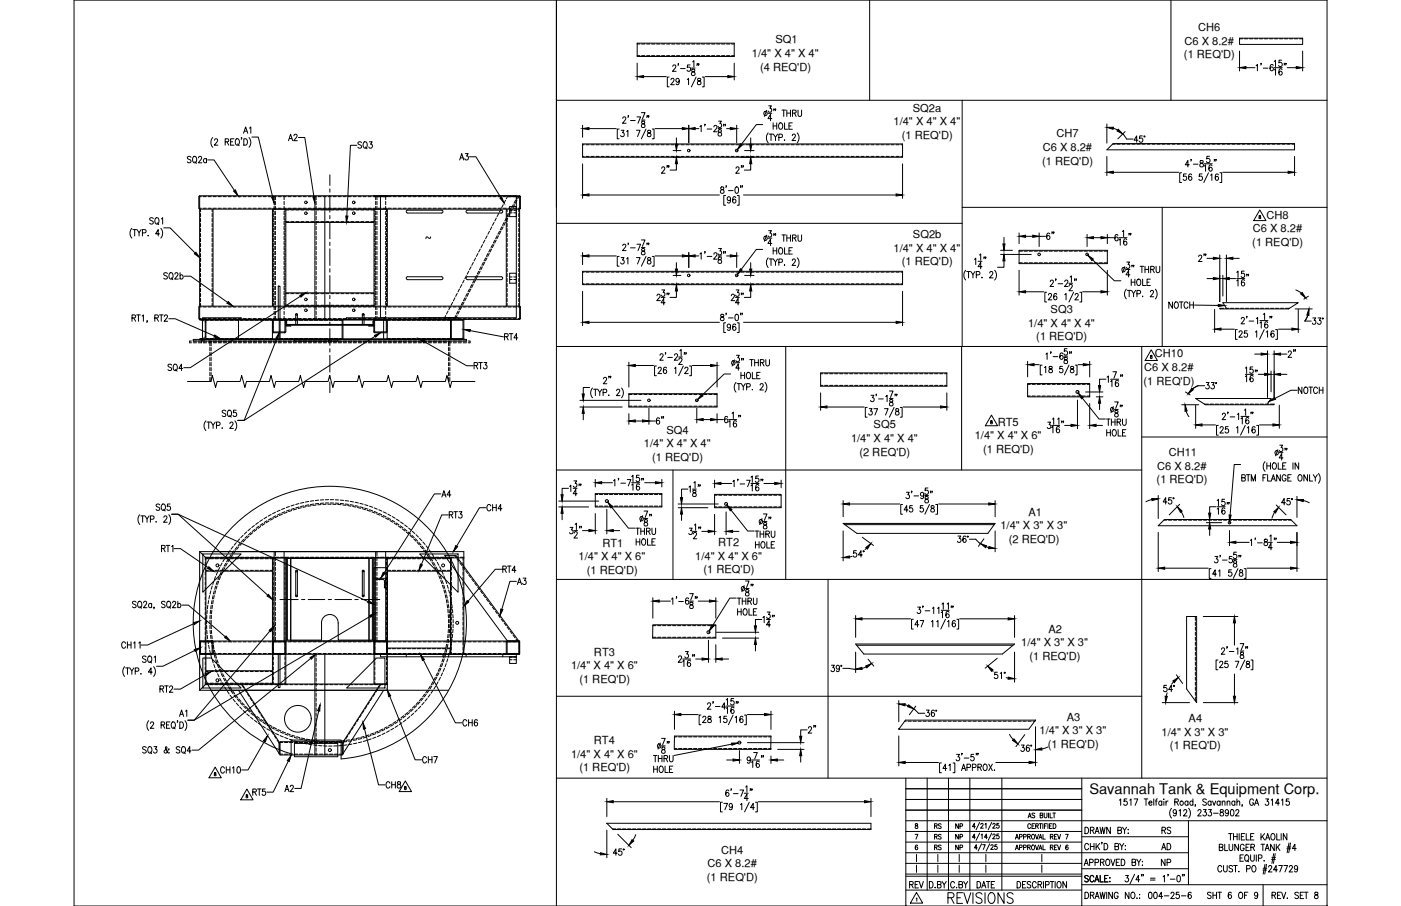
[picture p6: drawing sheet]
<svg xmlns="http://www.w3.org/2000/svg" width="432mm" height="279mm" viewBox="0 0 432 279" stroke-linecap="round" stroke-linejoin="round" font-family="sans-serif">
<defs><g id="words">
<text font-size="6.6" x="291.4" y="279.8">REVISIONS</text>
<g font-size="5.7">
<text x="109.4" y="47.3">SQ3</text>
<text x="202.8" y="54.7">2&quot;</text>
<text x="225.8" y="54.7">2&quot;</text>
<text x="368.3" y="81.8">2&quot;</text>
</g>
<g font-size="5.3">
<text x="56.8" y="51.5">SQ2a</text>
<text x="326" y="75.1" transform="rotate(-90 326 75.1)">6&quot;</text>
<text x="49.7" y="87.5">SQ2b</text>
<text x="359.5" y="96.3">NOTCH</text>
<text x="154.5" y="106.2">RT4</text>
<text x="400.4" y="111.5" transform="rotate(-90 400.4 111.5)">2&quot;</text>
<text x="50.8" y="115.7">SQ4</text>
<text x="145.3" y="115">RT3</text>
<text x="201.4" y="131.9">6&quot;</text>
<text x="135.5" y="154.5">A4</text>
<text x="149.2" y="158.8">CH4</text>
<text x="154.2" y="177.8">RT4</text>
<text x="48.3" y="214.8">RT2</text>
<text x="252.6" y="227.2" transform="rotate(-90 252.6 227.2)">2&quot;</text>
<text x="86.8" y="245.5">A2</text>
<text x="76.9" y="246.6">RT5</text>
<text x="279.4" y="275.2">REV</text>
</g>
<g font-size="4.9">
<text x="88.2" y="44.4">A2</text>
<text x="140.8" y="50.4">A3</text>
<text x="370.8" y="121">33°</text>
<text x="399.3" y="122.4">NOTCH</text>
<text x="137.6" y="160.9">RT3</text>
<text x="357.7" y="156.6">45°</text>
<text x="262.1" y="172.9">54°</text>
<text x="158.8" y="181.3">A3</text>
<text x="36.7" y="201.1">CH11</text>
<text x="357.7" y="214.5">54°</text>
<text x="141.8" y="225.1">CH6</text>
<text x="313.6" y="232.8">36°</text>
<text x="67" y="239.5">CH10</text>
<text x="129.5" y="236.4">CH7</text>
<text x="118.2" y="244.1">CH8</text>
<text x="357" y="263.2">AD</text>
<text x="357.4" y="258.2">RS</text>
<text x="188" y="264.9">45°</text>
<text x="357" y="268.1">NP</text>
</g>
<text font-size="4.5" x="335.7" y="244.9">Savannah Tank &amp; Equipment Corp.</text>
<g font-size="4.4">
<text x="287.2" y="256.8">RS</text>
<text x="293.5" y="256.8">NP</text>
<text x="287.2" y="263.2">RS</text>
<text x="287.2" y="260">RS</text>
<text x="293.5" y="263.2">NP</text>
<text x="293.5" y="260">NP</text>
</g>
<g font-size="3.4">
<text x="369.3" y="9.5">CH6</text>
<text x="231.7" y="17.6">1/4&quot; X 4&quot; X 4&quot;</text>
<text x="239" y="13.4">SQ1</text>
<text x="364.9" y="17.9">(1 REQ'D)</text>
<text x="365.1" y="13.7">C6 X 8.2#</text>
<text x="234.3" y="21.8">(4 REQ'D)</text>
<text x="281.4" y="34.5">SQ2a</text>
<text x="275.4" y="38.7">1/4&quot; X 4&quot; X 4&quot;</text>
<text x="278" y="42.8">(1 REQ'D)</text>
<text x="321.4" y="46.6">C6 X 8.2#</text>
<text x="325.6" y="42.4">CH7</text>
<text x="321.2" y="50.8">(1 REQ'D)</text>
<text x="386.1" y="71.7">C6 X 8.2#</text>
<text x="390.4" y="67.5">CH8</text>
<text x="275.4" y="77.6">1/4&quot; X 4&quot; X 4&quot;</text>
<text x="281.4" y="73.5">SQ2b</text>
<text x="386" y="75.9">(1 REQ'D)</text>
<text x="278" y="81.8">(1 REQ'D)</text>
<text x="316.9" y="100.7">1/4&quot; X 4&quot; X 4&quot;</text>
<text x="323.8" y="96.5">SQ3</text>
<text x="319.4" y="104.9">(1 REQ'D)</text>
<text x="355.9" y="110.2">CH10</text>
<text x="352.5" y="118.6">(1 REQ'D)</text>
<text x="352.6" y="114.4">C6 X 8.2#</text>
<text x="307.5" y="131.3">RT5</text>
<text x="198.5" y="138">1/4&quot; X 4&quot; X 4&quot;</text>
<text x="205.4" y="133.8">SQ4</text>
<text x="262.3" y="136.3">1/4&quot; X 4&quot; X 4&quot;</text>
<text x="269.3" y="132.1">SQ5</text>
<text x="300.4" y="135.4">1/4&quot; X 4&quot; X 6&quot;</text>
<text x="201" y="142.2">(1 REQ'D)</text>
<text x="264.9" y="140.5">(2 REQ'D)</text>
<text x="303" y="139.6">(1 REQ'D)</text>
<text x="360.2" y="140.7">CH11</text>
<text x="356.5" y="149.1">(1 REQ'D)</text>
<text x="356.6" y="144.9">C6 X 8.2#</text>
<text x="317" y="159.1">A1</text>
<text x="308.4" y="163.3">1/4&quot; X 3&quot; X 3&quot;</text>
<text x="310.9" y="167.4">(2 REQ'D)</text>
<text x="178.3" y="172.7">1/4&quot; X 4&quot; X 6&quot;</text>
<text x="185.7" y="168.6">RT1</text>
<text x="214.3" y="172.6">1/4&quot; X 4&quot; X 6&quot;</text>
<text x="221.4" y="168.4">RT2</text>
<text x="180.9" y="176.9">(1 REQ'D)</text>
<text x="216.8" y="176.8">(1 REQ'D)</text>
<text x="323.1" y="195.1">A2</text>
<text x="183.1" y="202.3">RT3</text>
<text x="314.8" y="199.3">1/4&quot; X 3&quot; X 3&quot;</text>
<text x="317.3" y="203.5">(1 REQ'D)</text>
<text x="176" y="206.5">1/4&quot; X 4&quot; X 6&quot;</text>
<text x="178.6" y="210.7">(1 REQ'D)</text>
<text x="320.4" y="226.5">1/4&quot; X 3&quot; X 3&quot;</text>
<text x="328.8" y="222.3">A3</text>
<text x="358" y="226.9">1/4&quot; X 3&quot; X 3&quot;</text>
<text x="366.4" y="222.7">A4</text>
<text x="176" y="233.7">1/4&quot; X 4&quot; X 6&quot;</text>
<text x="183" y="229.5">RT4</text>
<text x="323" y="230.7">(1 REQ'D)</text>
<text x="360.6" y="231.1">(1 REQ'D)</text>
<text x="178.6" y="237.8">(1 REQ'D)</text>
<text x="222.3" y="263.2">CH4</text>
<text x="218" y="267.5">C6 X 8.2#</text>
<text x="217.9" y="271.7">(1 REQ'D)</text>
</g>
<text font-size="3.1" x="130.5" y="74.8">~</text>
</g></defs>
<!-- layer: TEXT -->
<g fill="none" stroke="#000" stroke-width=".31">
<path d="M388.1 66.5v.3a.36 .36 0 0 1 .4 .2 .36 .36 0 0 1-.1 .4 .31 .31 0 0 1-.4-.3 .31 .31 0 0 1 .4-.3l.1-.3zM388.3 64.7l1.9 3.3h-3.8zM354.6 109.6v.3a.34 .34 0 0 1 .5 .3 .34 .34 0 0 1-.3 .4 .42 .42 0 0 1-.2-.5 .42 .42 0 0 1 .5-.3l-.1-.2zM354.8 107.9l1.9 3.3h-3.8zM305.4 129.8v.2a.36 .36 0 0 1 .4 .2 .36 .36 0 0 1-.1 .5 .34 .34 0 0 1-.4-.4 .34 .34 0 0 1 .5-.3v-.2zM305.6 128l1.9 3.3h-3.8zM66.3 236.6l1.9 3.3h-3.8zM76.1 243.4l1.9 3.3h-3.8zM124.9 240.8l1.9 3.3h-3.8zM282.1 257.3h.8l-.6 1.5M282.2 254.1v.4a.55 .55 0 0 1 .6 .3 .55 .55 0 0 1-.2 .7 .47 .47 0 0 1-.6-.5 .47 .47 0 0 1 .7-.4l.1-.5zM300.6 258.2h-.9l.6-1v1.5"/>
<path d="M300.6 254.9h-.9l.6-1v1.5M301.9 256.9l-1.1 2.3M301.9 253.6l-1.1 2.3M302.3 254.3l.2-.4 .5 .3-.8 1.2h.9M302.4 257.5l.3-.3v1.5M303.6 254.2l.3-.3v1.5M304.3 258.2h-.9l.6-1v1.5M305.6 256.9l-1 2.3M305.6 253.6l-1 2.3M306 257.6l.2-.4 .5 .3-.8 1.2h.9M306 254.3l.2-.4 .5 .3-.8 1.2h.9M307.8 257.2h-.5l-.1 .6a.46 .46 0 0 1 .7 .1 .46 .46 0 0 1-.1 .6 .46 .46 0 0 1-.7-.1"/>
<path d="M307.8 253.9h-.5l-.1 .7a.46 .46 0 0 1 .7 0 .46 .46 0 0 1-.1 .6 .46 .46 0 0 1-.7-.1M312.9 258.8l.5-1.5 .5 1.5M313.1 258.3h.6M314.2 258.1l.7-.1 .1-.5-.8-.2v1.5M315.5 258.1l.7-.1 .1-.5-.8-.2v1.5M316.7 258l.7-.1 .1-.4-.8-.2v1.5M316.9 252.2l.5-1.5 .4 1.5M317.1 251.7h.5M317.1 258l.5 .8M317.6 254.4a.46 .46 0 0 0-.5-.4 .46 .46 0 0 0-.3 .6v.3a.46 .46 0 0 0 .3 .6 .46 .46 0 0 0 .5-.4M318.1 254.7h.5M318.2 257.4l.1-.1a.71 .71 0 0 1 .6 .8 .71 .71 0 0 1-.7 .6l-.3-.5z"/>
<path d="M318.9 254h-.8v1.5h.8M318.9 251l-.3-.3-.5 .3 .8 .8-.3 .4-.5-.2M319.1 257.3l.5 1.5 .5-1.5M319.2 254.7h.7v-.6l-.7-.1v1.5M319.6 254.7l.4 .8M320.2 258.8l.5-1.5 .5 1.5M320.3 254h.8M320.4 258.3h.6M320.6 251.4h.7l.1-.5-.8-.2v1.5l.8-.1v-.5l-.3-.2M320.7 254v1.5M321.4 254v1.5M321.5 257.3v1.5h.7"/>
<path d="M321.8 250.7v1.1l.4 .4 .4-.2 .1-1.3M321.9 254.7h.5M322.7 254h-.8v1.5M323 254v1.5M323.2 250.7v1.5M323.5 254.7h.4M323.6 250.7v1.5h.8M323.7 258l.7-.1 .1-.4-.8-.2v1.5M324.1 258l.5 .8M324.2 254h-.7v1.5h.7M324.5 250.7h.8M324.6 254a.75 .75 0 0 1 .9 .8 .75 .75 0 0 1-.9 .7z"/>
<path d="M324.9 250.7v1.5M325 258h.5M325.8 257.3h-.8v1.5h.8M325.9 257.3l.5 1.5 .5-1.5M328.4 257.3h.8l-.6 1.5M334.4 255.1a1.01 1.01 0 0 1 1.1 1 1.01 1.01 0 0 1-1.1 1zM336.1 256.1l.9-.2 .1-.6-1-.2v2M336.6 256.1l.6 1M337.5 257.1l.6-2 .7 2M337.7 256.4h.8M339 255.1l.4 2 .4-2 .4 2 .4-2M339.7 259.8h-.2h.2l-.2 .5"/>
<path d="M342.2 255.1v2l-1.1-2v2M344.5 256.1l1-.2 .1-.6-1.1-.2v2l1.1-.2 .1-.5-.5-.3M345 246.8l.4-.4v1.9M346 255.1l.6 1v1M347.2 255.1l-.6 1M347.3 246.4h-.8l-.1 .8a.61 .61 0 0 1 .9 .1 .61 .61 0 0 1-.1 .8 .61 .61 0 0 1-.8-.1M347.6 257h.2zM347.7 255.8v.1zM348.2 246.8l.4-.4v1.9M349.5 246.4h1.2l-.8 1.9M352.7 246.4h1.1M353.2 246.4v1.9"/>
<path d="M354.1 247.6h.9l-.1-.5a.58 .58 0 0 0-.8 .7 .58 .58 0 0 0 .9 .3M355.6 246.4v1.9M356.1 247h.5M356.7 246.4l-.3 .1-.1 .3v1.5M358.1 247.3l-.2-.2a.58 .58 0 0 0-.8 .6 .58 .58 0 0 0 1 .4M358.1 247v1.3M358.7 246.4v.2zM358.7 247.1v1.2M359.4 247v1.3M360 247l-.4 .1-.2 .5M361.1 249.3a2.24 2.24 0 0 0 0 3M362.1 247.3l.9-.1 .1-.6-1-.2v1.9"/>
<path d="M362.6 250.3l-.1 .3a.54 .54 0 0 1-.8 .1 .54 .54 0 0 1 0-.8 .54 .54 0 0 1 .8 .1l.1 .3a.9 .9 0 0 1-.6 1.3l-.4-.2M362.6 247.3l.6 1M363.4 250l.4-.3v1.9M364.8 250.1l.2-.3 .5-.1 .3 .5-1.1 1.4h1.2M366.1 247.3l-.1-.2a.58 .58 0 0 0-.8 .6 .58 .58 0 0 0 .9 .4M366.1 247v1.3M366.4 249.3a2.31 2.31 0 0 1 0 3M367.7 247.3a.56 .56 0 0 0-.8 0 .56 .56 0 0 0 0 .8 .56 .56 0 0 0 .8 0M367.7 246.4v1.9M368.5 248.3h-.2h.2l-.2 .4M369.2 250.1l.3-.4h.4l.3 .3-1.1 1.6h1.1M370.9 249.7h.9l-.5 .7a.6 .6 0 0 1 .5 .9 .6 .6 0 0 1-1.1 0"/>
<path d="M371.8 246.7l-.4-.3-.7 .3 .2 .4 .9 .7v.3l-.4 .2-.7-.2M372.5 249.7h.9l-.5 .7a.6 .6 0 0 1 .5 1 .6 .6 0 0 1-1.1-.1M373.3 247.3a.56 .56 0 0 0-.8 0 .56 .56 0 0 0 0 .8 .56 .56 0 0 0 .8 0M373.3 247v1.3M373.7 247l.5 1.3 .5-1.3M374 250.8h1.5M376 247.3a.56 .56 0 0 0-.7 0 .56 .56 0 0 0 0 .8 .56 .56 0 0 0 .7 0M376 247v1.3M376.2 249.8v.5a.72 .72 0 0 1 .8 .4 .72 .72 0 0 1-.3 .9 .63 .63 0 0 1-.7-.6 .63 .63 0 0 1 .8-.6l.2-.3v-.3zM376.7 247.4l.4-.4 .4 .1v1.2M376.7 247v1.3M378.2 247.4l.4-.4 .4 .1 .1 1.2"/>
<path d="M378.2 247v1.3M378.6 250.3v.3a.54 .54 0 0 1-.8 .1 .54 .54 0 0 1 0-.8 .54 .54 0 0 1 .8 .1v.3a.9 .9 0 0 1-.6 1.3l-.3-.2M378.7 257.1h1.1M379.2 257.1v1.9M379.4 249.8l.3-.1a1.06 1.06 0 0 1 .6 .9 1.06 1.06 0 0 1-.6 1l-.3-.1-.2-.7zM380.2 257.1v1.9M380.2 258h1.1M380.6 247.3a.56 .56 0 0 0-.8 0 .56 .56 0 0 0 0 .8 .56 .56 0 0 0 .8 0M380.6 247v1.3M380.9 250.1l.1-.3 .5-.1 .3 .5-1 1.4h1.1M381.2 247.4l.4-.4 .4 .1 .1 1.2M381.2 246.4v1.9"/>
<path d="M381.3 257.1v1.9M381.9 257.1v1.9M382.6 258h.6M382.9 248.3l-.1 .4M383.6 257.1h-1v1.9h1M384.1 257.1v1.9h1M385.4 258h.7M386.3 246.8a.61 .61 0 0 0-.7-.4 .61 .61 0 0 0-.5 .7v.5a.61 .61 0 0 0 .6 .8 .61 .61 0 0 0 .6-.8h-.4M386.5 257.1h-1.1v1.9h1.1M386.7 248.3l.6-1.9 .6 1.9M386.9 247.7h.8M388.6 257.1v1.9"/>
<path d="M389 257.9l.8 1.1M389.8 257.1l-1.2 1.3M390.1 259l.6-1.9 .7 1.9M390.1 246.4h.9l-.5 .7a.6 .6 0 0 1 .5 .9 .6 .6 0 0 1-1.1 0M390.3 258.4h.8M391.8 246.8l.4-.4v1.9M392 257.2l.2-.1a1 1 0 0 1 .8 1 1 1 0 0 1-.8 .9 1.29 1.29 0 0 1-.2-1.8zM393.5 257.1v1.9h1M394.3 247.7h-1.2l.8-1.3v1.9M394.9 257.1v1.9M395 246.8l.4-.4v1.9M396.6 257.1v1.9l-1.1-1.9v1.9"/>
<path d="M397.3 246.4h-.8l-.1 .8a.61 .61 0 0 1 .9 .1 .61 .61 0 0 1-.1 .8 .61 .61 0 0 1-.9-.1M397.3 260l-.6 3M397.7 260l-.5 3M282.4 277.1l.2-.2v1M282.5 275.2l1.9 3.3h-3.8zM282.5 263.5v2.2M282.5 266.8v2.2M282.8 260.8l-.2-.2a.71 .71 0 0 0-.6 .7 .71 .71 0 0 0 .7 .7 .42 .42 0 0 0 .1-.6 .42 .42 0 0 0-.6 0l-.1 .2M288.2 273.6v.2zM288.9 272.8l1-.1v-.8l-1-.1v2l1.1-.2v-.4l-.4-.4M289.1 263.5v2.2M289.1 266.8v2.2"/>
<path d="M290.4 271.8l.6 1v1M291.7 271.8l-.7 1M294.2 272.3a.62 .62 0 0 0-.7-.5 .62 .62 0 0 0-.5 .8v.5a.62 .62 0 0 0 .5 .7 .62 .62 0 0 0 .7-.5M295.6 272.8l.9-.1 .1-.7-1-.2v2l1-.2 .1-.4-.4-.4M295.6 263.5v2.2M295.6 266.8v2.2M297 271.8l.6 1v1M298.3 271.8l-.7 1M301.1 271.8a1 1 0 0 1 1.2 1 1 1 0 0 1-1.2 1zM301.2 261.5h-.9l.6-1v1.5M302.5 260.2l-1 2.3M302.6 273.8l.6-2 .6 2"/>
<path d="M302.8 260.5h.9l-.6 1.5M303.8 263.5v2.2M303.8 266.8v2.2M304 271.8h1.1M304.6 271.8v2M305 260.2l-1 2.3M305.4 260.8l.2-.3 .5 .3-.8 1.2h.9M306.6 271.8h-1.1v2M307.3 260.5h-.6l-.1 .6a.46 .46 0 0 1 .7 0 .46 .46 0 0 1-.1 .7 .46 .46 0 0 1-.7-.1M312.9 262.1l.5-1.5 .5 1.5M313.1 261.6h.6M313.5 271.8a1 1 0 0 1 1.1 1 1 1 0 0 1-1.1 1z"/>
<path d="M314.2 261.4l.7-.1 .1-.6-.8-.1v1.5M315.5 261.4l.7-.1 .1-.6-.8-.1v1.5M316.2 271.8h-1v2h1M316.7 261.3l.7-.1 .1-.5-.8-.1v1.5M317.1 261.3l.5 .8M317.7 272.1l-.4-.3-.7 .3 .1 .5 .9 .5a.48 .48 0 0 1-.3 .7l-.7-.3M318.2 260.7l.1-.1a.7 .7 0 0 1 .6 .8 .7 .7 0 0 1-.7 .6l-.3-.5zM319.1 260.6l.5 1.5 .5-1.5M319.4 272.3a.62 .62 0 0 0-.8-.5 .62 .62 0 0 0-.4 .8v.5a.62 .62 0 0 0 .4 .7 .62 .62 0 0 0 .8-.5M319.9 272.8l1-.1 .1-.7-1.1-.2v2M320.2 262.1l.5-1.5 .5 1.5M320.4 261.6h.6"/>
<path d="M320.5 272.8l.6 1M321.1 263.5v2.2M321.1 266.8v2.2M321.5 260.6v1.5h.7M321.6 271.8v2M322.2 272.9l1-.1v-.9l-1-.1v2M323.7 271.8h1.1M323.7 261.3l.7-.1 .1-.5-.8-.1v1.5M324.1 261.3l.5 .8M324.3 271.8v2M325 261.3h.5M325.2 271.8v2"/>
<path d="M325.8 260.6h-.8v1.5h.8M325.9 260.6l.5 1.5 .5-1.5M326.1 271.9l.1-.1a1.01 1.01 0 0 1 .9 1 1.01 1.01 0 0 1-.9 1 1.27 1.27 0 0 1-.1-1.9zM328.7 271.8v2l-1.1-2v2M329.2 260.8l-.1-.1a.73 .73 0 0 0-.7 .4 .73 .73 0 0 0 .2 .9 .39 .39 0 0 0 .6-.2 .39 .39 0 0 0-.2-.5 .39 .39 0 0 0-.5 .3M334.2 266.9l.6-1.9 .6 1.9M334.4 275.1a1 1 0 0 1 1.1 1 1 1 0 0 1-1.1 1zM334.4 266.3h.8M335.4 270.3l-.4-.3-.7 .3 .2 .4 .9 .7v.3l-.4 .3-.7-.3M335.5 260.6a.62 .62 0 0 0-.7-.5 .62 .62 0 0 0-.5 .8v.4a.62 .62 0 0 0 .5 .8 .62 .62 0 0 0 .7-.5M335.8 266l1-.1 .1-.7-1.1-.2v1.9M336.1 276.1l.9-.1 .1-.7-1-.2v2"/>
<path d="M336.1 260.1v2M336.1 261h1.1M336.6 276.1l.6 1M337.1 270.5a.61 .61 0 0 0-.7-.5 .61 .61 0 0 0-.5 .7v.5a.61 .61 0 0 0 .5 .8 .61 .61 0 0 0 .7-.5M337.2 260.1v2M337.4 272l.7-2 .6 2M337.5 266l1-.1v-.7l-1-.2v1.9M337.5 277.1l.6-2 .7 2M337.7 271.3h.8M337.7 276.5h.8M337.8 260.1v2M338.2 260.9l.7 1.2"/>
<path d="M338.9 260.1l-1.1 1.3M339 275.1l.4 2 .4-2 .4 2 .4-2M339.1 270v2h1M339.2 265.9l.9-.1v-.7l-.9-.1v1.9M339.7 265.9l.6 1M340.3 260.1a1 1 0 0 1 1.1 1 1 1 0 0 1-1.1 1zM340.5 270.9h.6M341.1 265.1l.1-.1a1 1 0 0 1 .9 .9 1 1 0 0 1-.9 1 1.26 1.26 0 0 1-.1-1.8zM341.1 275.1v2M341.5 270h-1v2h1M342 271.9h.1zM342.1 270.6v.2z"/>
<path d="M342.4 265l.6 1.9 .6-1.9M342.9 275.1v2l-1.2-2v2M343.6 261l1-.1v-.7l-1-.1v2l1.1-.2 .1-.5-.4-.4M344 265.9h.7M344.6 275.6a.62 .62 0 0 0-.7-.5 .62 .62 0 0 0-.5 .8v.5a.62 .62 0 0 0 .6 .7 .62 .62 0 0 0 .6-.7h-.4M345.1 260.1l.6 .9v1.1M345.1 265h-1.1v1.9h1.1M345.6 265a1 1 0 0 1 1.1 .9 1 1 0 0 1-1.1 1zM346.4 260.1l-.7 .9M346.8 260.8v.1zM346.8 261.9v.2zM346.9 270h.9l-.5 .7a.6 .6 0 0 1 .5 1 .6 .6 0 0 1-1.1-.1"/>
<path d="M348 275.1v2l-1.2-2v2M348.8 275.2l.2-.1a1 1 0 0 1 .8 1 1 1 0 0 1-.8 1 1.29 1.29 0 0 1-.2-1.9zM348.9 265.9l1-.1v-.7l-1-.1v1.9l1-.1 .1-.5-.4-.4M349.7 269.6l-1.4 3M350.4 265l.6 .9v1M350.4 277h.1zM351.2 275.8h.1M351.2 276.9h.1M351.3 271.3h-1.2l.8-1.3v2M351.6 265l-.6 .9M351.9 269.7h-.1h.1l-.1 .5M352 266.8h.2z"/>
<path d="M352.1 265.6v.2zM352.4 269.7l-.1 .5M354.2 275.2l.4-.1a1.15 1.15 0 0 1-.2 2l-.4-.4v-.4zM354.6 270.8h1.4M354.6 271.4h1.4M355.8 275.2l.4-.1a1.14 1.14 0 0 1-.2 2l-.2-.1-.2-.7zM358.4 276.5h-1.3l.8-1.4v2M358.5 270.4l.4-.4v2M358.8 276.3h1.5M360.1 269.7l-.2 .5M360.7 271.1h1.4M360.9 275.6l.3-.5h.3l.4 .4-.3 .7-.8 .9h1.2"/>
<path d="M362.9 270.1l.3-.1a1.09 1.09 0 0 1 .6 1 1.09 1.09 0 0 1-.6 1 1.43 1.43 0 0 1-.3-1.9zM363.4 275.1h-.8l-.1 .9a.61 .61 0 0 1 .9 0 .61 .61 0 0 1-.1 .9 .61 .61 0 0 1-.9-.2M364.1 276.3h1.4M364.5 269.7l-.1 .5M365 269.7h-.2h.2l-.2 .5M367.1 275.4l-.5-.3a1.14 1.14 0 0 0 .1 2 .58 .58 0 0 0 .5-.8 .58 .58 0 0 0-1-.1v.3M373.3 275.4l-.4-.3-.7 .3 .1 .5 .9 .5-.1 .6-.5 .1-.4-.3M373.8 275.1v2M373.8 276.1h1.1M374.9 275.1v2M375.3 275.1h1.2M375.8 261.3l.9-.1 .1-.7-1-.1v1.9l1-.2 .1-.4-.4-.4"/>
<path d="M375.9 275.1v2M376.6 267.4a.62 .62 0 0 0-.8-.5 .62 .62 0 0 0-.5 .8v.4a.62 .62 0 0 0 .5 .8 .62 .62 0 0 0 .8-.5M377.1 266.9v1.4l.5 .6 .5-.3 .1-1.7M377.5 260.4v1.9h.9M378.8 260.4v1.3l.5 .6 .6-.3v-1.6M379.5 275.4l-.5-.3a1.13 1.13 0 0 0 .1 2 .58 .58 0 0 0 .5-.8 .58 .58 0 0 0-1-.1l-.1 .3M379.9 267.2l-.4-.3-.7 .3 .1 .5 .9 .4v.7l-.6 .1-.4-.3M380.2 266.9h1.1M380.8 266.9v2M381.7 260.4v1.9l-1.1-1.9v1.9M381.7 268.8h.2zM382.1 275.2l.1-.1a1 1 0 0 1 .8 1 1 1 0 0 1-.8 1 1.27 1.27 0 0 1-.1-1.9z"/>
<path d="M382.2 264.6h.6M383.2 263.6h-1v2h1M383.5 260.8a.61 .61 0 0 0-.8-.4 .61 .61 0 0 0-.4 .7v.5a.61 .61 0 0 0 .6 .7 .61 .61 0 0 0 .6-.7h-.4M383.6 276.1h.6M383.8 263.9l.3-.3a1 1 0 0 1 .8 1 1 1 0 0 1-.8 1l-.5-.7zM384 261.3h.7M384.2 267.9h1l.1-.8-1.1-.2v2M384.3 265.2l.5 .6M384.6 275.1h-1v2M385.1 260.4h-1.1v1.9h1.1M385.4 263.6v1.4l.5 .6 .6-.3 .1-1.7M385.5 261.3l1-.1 .1-.7-1.1-.1v1.9"/>
<path d="M386.1 261.3l.6 1M386.1 267l.2-.1a1.01 1.01 0 0 1 .8 1 1.01 1.01 0 0 1-.8 1 1.27 1.27 0 0 1-.2-1.9zM387.2 263.6v2M387.6 275.8a.53 .53 0 0 1-.7 .4 .53 .53 0 0 1-.2-.8 .53 .53 0 0 1 .9 0v.4a.95 .95 0 0 1-.6 1.3l-.3-.3M387.9 264.7l.9-.1 .1-.8-1-.2v2M388.6 260.4h1.2M389.2 260.4v1.9M389.3 268.3h1.1M389.3 267.8h1.1M389.6 265.4v.2zM389.9 266.6l-.6 3M389.9 262.3l.7-1.9 .6 1.9"/>
<path d="M390.2 261.7h.8M390.4 266.6l-.6 3M391 267.4l.3-.5h.3l.4 .4-1.1 1.6h1.1M391.9 265h1.1M392 264.5h1.1M392 276.1l1-.1 .1-.7-1.1-.2v2M392.6 263.2l-.6 3.1M392.6 276.1l.6 1M392.7 260.4v1.9l-1.1-1.9v1.9M393 263.2l-.5 3.1M393.4 260.4v1.9M393.7 268.2h-1.2l.8-1.3v2"/>
<path d="M393.7 276.1h.7M393.8 261.2l.7 1.1M394.1 266.9h1.1l-.8 2M394.5 260.4l-1.1 1.3M394.8 275.1h-1.1v2h1.1M395 275.1l.6 2 .7-2M395.7 266.9h1.1l-.8 2M396.6 261.7h1.1M396.7 261.2h1.1M396.7 276.9v.2zM397.4 267.4l.3-.5h.3l.3 .4-.2 .6-.8 1h1.1M399.5 261.7h-1.2l.8-1.3v1.9"/>
<path d="M399.9 267.6l-.2 .5a.55 .55 0 0 1-.7-.2 .55 .55 0 0 1 .1-.8 .55 .55 0 0 1 .8 .1v.4a.96 .96 0 0 1-.6 1.3l-.3-.3M400.2 275.4l-.4-.3-.6 .1v.6l.8 .5 .2 .5-.4 .3-.7-.3M400.7 276.1h.7M401.8 275.1h-1.1v2h1.1M402 275.1h1.1M402.6 275.1v2M405.3 275.2v.6a.72 .72 0 0 1 .9 .4 .72 .72 0 0 1-.4 .9 .64 .64 0 0 1-.7-.7 .64 .64 0 0 1 .8-.5l.3-.3-.1-.4z"/>
<circle cx="364.2" cy="247.6" r=".62"/>
</g>
<!-- layer: 0 -->
<g fill="none" stroke="#000" stroke-width=".31">
<path d="M22.8 0h386.2v279.4h-386.2zM171.5 0v279.4M268 0v30.9M360.9 0v30.9M171.5 30.9h237.5M296.5 30.9v75.9M171.5 68.9h125M296.5 63.9h112.5M358.2 63.9v42.9M171.5 106.8h237.5M242.2 106.8v71.9M296.4 106.8v38.1"/>
<path d="M351.9 106.8v133.2M351.9 134.8h57.1M171.5 144.9h180.4M207.4 144.9v33.8M171.5 178.7h237.5M255.2 178.7v61.3M171.5 214.7h180.4M171.5 240h237.5M279.2 240v39.4M285.8 240v34.5M292.3 240v34.5M298.9 240v34.5"/>
<path d="M308.8 240v34.5M333.4 240v39.4M279.2 253.1h129.8M279.2 259.7h54.2M279.2 256.4h54.2M279.2 249.8h54.2M279.2 246.5h54.2M279.2 243.2h54.2M333.4 258h32.9M366.3 253.1v19.7M279.2 274.5h54.2M279.2 269.6h54.2"/>
<path d="M279.2 270.2h54.2M279.2 263h87.1M279.2 266.3h54.2M333.4 267.9h32.9M333.4 272.8h75.6M389.3 272.8v6.6"/>
</g>
<!-- layer: SHOP TAG -->
<path d="M279.2 279.4h.1M409 279.4h.1" fill="none" stroke="#000" stroke-width=".31"/>
<!-- layer: SHELL -->
<g fill="none" stroke="#000" stroke-width=".31">
<path d="M64.7 107.2v1M64.7 108.7v1M64.7 110.3v1M64.7 111.8v1M64.7 113.3v1.1M64.7 114.9v1M64.7 116.4v1.2M65.1 105.4v1.3M65.1 107.2v1M65.1 108.7v1M65.1 110.3v1M65.1 111.8v1"/>
<path d="M65.1 113.3v1.1M65.1 114.9v1M65.1 116.4v1.2M65.2 105.4h-.5v1.3M65.7 105.4h1M67.2 105.4h1.1M68.8 105.4h1M70.3 105.4h1.1M71.9 105.4h1M73.4 105.4h1M75 105.4h1M76.5 105.4h1"/>
<path d="M78 105.4h1.1M79.6 105.4h1M81.1 105.4h1M82.7 105.4h1M84.2 105.4h1M85.7 105.4h1.1M87.3 105.4h1M88.8 105.4h1.1M90.4 105.4h1M91.9 105.4h1M93.5 105.4h1M95 105.4h1"/>
<path d="M96.5 105.4h1.1M98.1 105.4h1M99.6 105.4h1M101.2 105.4h1M102.7 105.4h1M104.2 105.4h1.1M105.8 105.4h1M107.3 105.4h1.1M108.9 105.4h1M110.4 105.4h1M111.9 105.4h1.1M113.5 105.4h1"/>
<path d="M115 105.4h1.1M116.6 105.4h1M118.1 105.4h1M119.6 105.4h1.1M121.2 105.4h1M122.7 105.4h1.1M124.3 105.4h1M125.8 105.4h1M127.3 105.4h1.1M128.9 105.4h1M130.4 105.4h1M132 105.4h1"/>
<path d="M133.5 105.4h1M135 105.4h1.1M136.6 105.4h1M138.1 105.4h.5v1.3M138.3 105.4v1.3M138.3 107.2v1M138.3 108.7v1M138.3 110.3v1M138.3 111.8v1M138.3 113.3v1.1M138.3 114.9v1M138.3 116.4v1.2"/>
<path d="M138.6 107.2v1M138.6 108.7v1M138.6 110.3v1M138.6 111.8v1M138.6 113.3v1.1M138.6 114.9v1M138.6 116.4v1.2M82.2 159.4l-.9 .6M83.6 158.7l-.9 .5M83.6 159.8l-.9 .5M84.3 159.9l-.9 .5M84.9 158l-.9 .4"/>
<path d="M85 159.1l-.9 .5M85.6 159.2l-.9 .5M86.3 157.3l-.9 .5M86.4 158.4l-1 .5M87 158.6l-.9 .4M87.7 156.7l-.9 .4M87.8 157.8l-1 .4M88.5 158l-1 .3M89.2 156.2l-1 .3M89.2 157.3l-.9 .3M89.9 157.4l-1 .4M90.7 155.7l-1 .3"/>
<path d="M90.7 156.8l-1 .3M91.4 157l-1 .3M92.1 155.3l-1 .3M92.2 156.4l-1 .2M92.9 156.6l-1 .2M93.6 156l-1 .2M93.6 154.9l-1 .3M94.4 156.2l-1 .3M95.1 154.6l-1 .2M95.2 155.7l-1.1 .2M95.9 156l-1 .1M96.7 155.4l-1 .2"/>
<path d="M96.7 154.4l-1 .2M97.4 155.7l-1 .2M98.2 154.2l-1 .1M98.2 155.3l-1 .1M99 155.6l-1.1 .1M99.7 154.1l-1 .1M99.7 155.2h-1M100.5 155.5l-1 .1M101 155.5h1M101.3 154.1h-1.1M101.3 155.1h-1.1M101.8 154.1h1"/>
<path d="M101.8 155.1h1M102.6 155.5l1 .1M103.3 155.2h1.1M103.3 154.1l1.1 .1M104.1 155.6l1 .1M104.9 155.3l1 .1M104.9 154.2l1 .1M105.6 155.7l1.1 .1M106.4 155.4l1 .2M106.4 154.4l1 .1M107.2 155.9l1 .2M107.9 155.6l1 .2"/>
<path d="M107.9 154.6l1 .2M108.7 156.2l1 .2M109.4 155.9l1 .3M109.4 154.9l1 .2M110.2 156.5l1 .3M110.9 156.3l1 .2M110.9 155.2l1 .3M111.7 156.9l1 .3M112.4 156.7l1 .3M112.4 155.6l1 .3M113.2 157.4l.9 .3M113.9 157.2l.9 .3"/>
<path d="M113.9 156.1l1 .3M114.6 157.9l1 .3M115.3 157.7l.9 .4M115.3 156.6l1 .4M116.1 158.5l.9 .4M116.7 158.3l.9 .5M116.8 157.2l.9 .4M117.5 159.1l.9 .4M118.1 159l.9 .4M118.2 157.9l.9 .4M118.8 159.8l.9 .5M119.5 159.7l.9 .5"/>
<path d="M119.5 158.5l.9 .5M120.9 159.3l.9 .5M65.7 170.1a42.1 42.1 0 0 1 71.9 0M65.7 170.1a42.1 42.1 0 0 0-.7 42.8M65.7 170.1h71.9M65.9 179.3l-.3 .9M66.4 177.8l-.3 1M67 179.3l-.4 1M67.1 176.4l-.4 1M67.4 179.3l-.3 .9M67.5 177.9l-.3 .9M67.7 175l-.4 .9"/>
<path d="M68 177.8l-.4 1M68.2 176.4l-.4 1M68.4 173.7l-.5 .9M68.6 176.4l-.4 1M68.8 175.1l-.4 .9M69.2 172.3l-.5 .9M69.3 175l-.5 1M69.6 173.7l-.5 .9M70 173.7l-.5 .9M70 171l-.5 .9M70.4 172.4l-.6 .9M70.8 172.4l-.5 .8"/>
<path d="M70.9 169.8l-.6 .8M71.2 171.1l-.5 .9M71.7 171.1l-.6 .8M71.9 168.5l-.7 .8M72.1 169.9l-.6 .8M72.6 169.8l-.6 .9M72.8 167.3l-.6 .8M73.1 168.7l-.7 .8M73.6 168.6l-.7 .8M73.9 166.2l-.7 .8M74.1 167.5l-.7 .8M74.6 167.5l-.7 .8"/>
<path d="M74.9 165.1l-.7 .7M75.1 166.3l-.7 .8M75.6 166.3l-.6 .8M76.1 164l-.8 .7M76.2 165.3l-.7 .7M76.8 165.3l-.8 .7M77.2 163l-.8 .7M77.3 164.2l-.7 .7M77.9 164.3l-.8 .6M78.4 162.1l-.8 .6M78.5 163.3l-.8 .6M79.1 163.3l-.8 .6"/>
<path d="M79.6 161.1l-.8 .6M79.7 162.3l-.8 .6M80.3 162.3l-.8 .7M80.9 160.3l-.8 .5M81 161.4l-.8 .6M81.6 161.5l-.8 .6M82.3 160.6l-.9 .5M82.9 160.7l-.9 .5M89.6 172.1h24.1v25.6h-24.1zM120.2 160.5l.9 .6M120.8 160.5l.9 .5M121.5 161.3l.8 .6"/>
<path d="M122.1 161.3l.9 .6M122.2 160.1l.9 .6M122.8 162.2l.8 .6M123.4 162.2l.8 .6M123.5 161l.8 .6M124 163.1l.8 .7M124.6 163.1l.8 .6M124.7 161.9l.8 .6M125.2 164.1l.8 .7M125.8 164.1l.8 .6M125.9 162.8l.8 .7M126.4 165.1l.7 .7"/>
<path d="M126.9 165.1l.8 .7M127.1 163.9l.7 .6M127.5 166.2l.7 .7M128 166.2l.7 .7M128.2 164.9l.7 .7M128.6 167.3l.6 .7M129.1 167.3l.7 .8M129.3 166l.7 .8M129.6 168.4l.6 .8M130.1 168.4l.6 .8M130.3 167.1l.7 .8M130.6 169.6l.6 .9"/>
<path d="M131.1 169.7l.6 .8M131.3 168.3l.7 .8M131.5 170.9l.6 .8M132 170.9l.5 .8M132.2 169.5l.7 .9M132.4 172.1l.5 .9M132.8 172.2l.6 .8M133.1 170.8l.6 .9M133.2 173.5l.5 .8M133.6 173.5l.5 .9M133.9 174.8l.5 .9M134 172.1l.5 .9"/>
<path d="M134.4 174.8l.4 .9M134.6 176.2l.4 .9M134.8 173.4l.5 .9M135 176.2l.5 .9M135.3 177.6l.4 .9M135.5 174.8l.5 .9M135.7 177.6l.4 1M135.8 179l.4 1M136.2 176.1l.4 1M136.2 179l.4 1M136.8 177.6l.4 .9M137.4 179l.3 1"/>
<path d="M137.6 170.1a42.1 42.1 0 0 1-32.5 63.9M63.7 191.3v1M63.7 192.9v1M63.7 189.8v1M63.7 194.4l.1 1M63.9 188.3l-.1 1M63.9 195.9l.1 1.1M64.1 186.7l-.2 1M64.1 197.5l.1 1M64.3 199l.2 1M64.3 185.2l-.2 1M64.6 183.7l-.2 1"/>
<path d="M64.7 191.3v1M64.7 192.9v1M64.8 189.8l-.1 1M64.8 194.4v1M64.9 188.3l-.1 1M64.9 195.9l.1 1.1M65 182.2l-.3 1M65.1 186.7l-.1 1M65.1 192.9v1M65.1 197.5l.2 1M65.1 191.3v1M65.2 194.4v1"/>
<path d="M65.2 189.8l-.1 1M65.3 195.9l.1 1.1M65.3 188.2l-.1 1.1M65.3 199l.3 1M65.3 185.2l-.1 1M65.4 180.7l-.3 1M65.5 186.7l-.2 1M65.5 197.5l.1 1M65.7 183.7l-.3 1M65.7 185.2l-.1 1M65.7 199l.2 1M66 182.2l-.2 1"/>
<path d="M66.1 183.7l-.3 1M66.4 182.2l-.2 1M66.5 180.7l-.3 1M66.9 180.7l-.3 1M136.4 180.5l.3 .9M136.8 180.5l.3 1M136.8 181.9l.3 1M137.2 181.9l.3 1M137.2 183.4l.2 1M137.5 184.9l.2 1M137.6 183.5l.2 .9M137.6 198.7l-.2 1"/>
<path d="M137.8 186.5l.2 1M137.8 180.5l.4 .9M137.9 197.2l-.2 1M137.9 185l.2 .9M138 188l.1 1M138 198.7l-.2 1M138.1 195.7l-.1 1M138.2 189.5v1M138.2 194.1l-.1 1M138.2 186.5l.1 1M138.2 191.1l.1 1M138.2 192.6v1"/>
<path d="M138.3 197.2l-.2 1M138.3 181.9l.3 1M138.4 188l.1 1M138.5 195.6l-.2 1.1M138.5 189.5l.1 1M138.6 194.1l-.1 1M138.6 191.1v1M138.6 192.6v1M138.7 183.4l.2 1M139 184.9l.2 1M139.1 198.7l-.2 1M139.3 186.5l.1 1"/>
<path d="M139.3 197.2l-.1 1M139.4 188l.1 1M139.5 195.6l-.1 1.1M139.6 189.5v1M139.6 194.1l-.1 1M139.7 191.1v1M139.7 192.6l-.1 1M64.6 200.5l.3 1M65 202l.3 1M65 212.9a42.2 42.2 0 0 0 24.7 19.6v-4.3h15.4v5.9M65 212.9h73.3M65.4 203.5l.3 .9"/>
<path d="M65.7 200.5l.2 1M65.9 204.9l.4 1M66 202l.3 .9M66.1 200.5l.2 1M66.4 202l.3 1M66.5 206.4l.3 .9M66.5 203.5l.3 .9M66.9 203.5l.3 .9M67 204.9l.4 1M67.1 207.8l.4 .9M67.4 204.9l.4 1M67.5 206.3l.5 1"/>
<path d="M67.7 209.2l.5 .9M68 206.4l.4 .9M68.2 207.7l.4 1M68.5 210.5l.5 .9M68.6 207.8l.5 .9M68.9 209.1l.4 .9M69.2 211.9l.6 .8M69.3 209.1l.5 1M69.6 210.5l.5 .8M70.1 210.5l.5 .9M70.1 213.2l.5 .8M70.4 211.8l.6 .8"/>
<path d="M70.9 211.8l.5 .9M70.9 214.4l.6 .8M71.2 213.1l.6 .8M71.7 213.1l.6 .8M71.9 215.6l.6 .9M72.1 214.3l.6 .8M72.6 214.3l.7 .8M72.8 216.9l.7 .7M73.1 215.5l.6 .8M73.6 215.5l.7 .8M73.9 218l.7 .7M74.1 216.7l.7 .7"/>
<path d="M74.6 216.7l.7 .7M75 219.1l.7 .7M75.1 217.8l.8 .7M75.7 217.8l.7 .7M76.2 218.9l.8 .7M76.8 218.9l.7 .7M77.4 219.9l.7 .7M77.9 219.9l.8 .7M125.6 219.7l-.8 .7M126.2 219.8l-.8 .6M126.8 218.7l-.8 .7M127.3 218.7l-.7 .7"/>
<path d="M127.5 220l-.8 .6M127.9 217.6l-.8 .7M128.4 217.6l-.7 .7M128.6 218.9l-.7 .7M128.9 216.5l-.7 .8M129.5 216.5l-.7 .7M129.7 217.8l-.8 .7M129.9 215.3l-.6 .8M130.4 215.3l-.6 .8M130.7 216.6l-.7 .8M130.9 214.1l-.6 .8M131.4 214.1l-.6 .8"/>
<path d="M131.7 215.4l-.7 .8M131.8 212.9l-.6 .8M132.3 212.8l-.6 .9M132.6 214.2l-.6 .8M132.6 211.6l-.5 .8M133.1 211.5l-.6 .9M133.4 210.2l-.5 .9M133.4 212.9l-.5 .9M133.9 210.2l-.5 .9M134.2 208.9l-.5 .9M134.3 211.6l-.6 .9M134.6 208.9l-.5 .9"/>
<path d="M134.9 207.5l-.5 .9M135 210.3l-.5 .9M135.3 207.5l-.5 .9M135.5 206.1l-.4 .9M135.7 208.9l-.4 .9M135.9 206.1l-.4 .9M136 204.7l-.3 .9M136.4 207.5l-.4 .9M136.4 204.6l-.3 1M136.5 203.2l-.3 1M136.9 203.2l-.3 1M136.9 201.7l-.2 1"/>
<path d="M137 206.1l-.4 1M137.3 200.2l-.2 1M137.4 201.7l-.3 1M137.5 204.7l-.3 .9M137.7 200.2l-.2 1M138 203.2l-.3 1M138.4 201.7l-.2 1M138.8 200.2l-.2 1M76.1 220.2l.7 .6M77.2 221.2l.8 .6M78.4 222.1l.8 .7M78.5 220.9l.9 .7"/>
<path d="M79.1 220.9l.8 .6M79.7 223.1l.8 .5M79.8 221.9l.8 .6M80.4 221.8l.8 .6M80.9 223.9l.9 .6M81 222.7l.9 .6M81.6 222.7l.9 .5M82.2 224.7l.9 .6M82.3 223.6l.9 .5M82.9 223.5l.9 .5M83.6 225.5l.9 .5M83.7 224.4l.8 .5"/>
<path d="M84.3 224.3l.9 .4M84.9 226.2l1 .4M85 225.1l.9 .4M85.7 225l.9 .4M86.3 226.8l1 .4M86.4 225.7l.9 .5M87.1 225.6l.9 .4M87.8 227.4l.9 .4M87.8 226.4l1 .3M88.5 226.2l1 .4M89.2 228l1 .3M89.2 226.9l1 .3"/>
<path d="M89.9 226.7l1 .4M90.7 228.5l1 .2M90.7 227.4l1 .3M91.4 227.2l1 .3M92.2 228.9l1 .2M92.2 227.8l1 .3M92.9 227.6l1 .2M93.7 229.2l1 .2M93.7 228.2l1 .2M94.4 227.9l1 .2M95.2 229.5l1 .2M95.2 228.5l1 .1"/>
<path d="M95.9 228.2l1 .2M96.7 229.7l1 .2M96.7 228.7l1 .1M97.5 228.4l1 .1M98.2 229.9l1.1 .1M98.2 228.9l1.1 .1M99 228.6h1M99.8 229h1M99.8 230l1 .1M100.5 228.6l1.1 .1M101.3 229h1M101.3 230.1h1"/>
<path d="M103.1 228.6l-1 .1M103.9 229h-1.1M103.9 230l-1.1 .1M104.6 228.6h-1M105.4 228.9l-1 .1M105.4 229.9l-1 .1M106.2 228.4l-1 .1M106.9 228.7l-1 .1M106.9 229.7l-1 .1M107.7 228.2l-1 .1M108.4 228.4l-1 .2M108.5 229.5l-1.1 .1"/>
<path d="M109.2 227.9l-1 .2M109.9 228.1l-1 .2M110 229.2l-1.1 .2M110.7 227.5l-1 .3M111.4 227.7l-1 .3M111.5 228.8l-1 .2M112.2 227.1l-1 .3M112.9 227.3l-1 .3M112.9 228.4l-.9 .3M113.7 226.6l-1 .4M114.4 226.8l-1 .3M114.4 227.9l-1 .3"/>
<path d="M115.1 226.1l-.9 .4M115.8 226.3l-.9 .3M115.8 227.3l-.9 .4M116.5 225.5l-.9 .4M117.2 225.6l-.9 .4M117.3 226.7l-1 .4M117.9 224.9l-.9 .4M118.6 225l-.9 .4M118.6 226.1l-.9 .4M119.3 224.1l-.9 .5M120 224.2l-1 .5M120 225.4l-.9 .4"/>
<path d="M120.6 223.4l-.8 .5M121.3 223.4l-.9 .6M121.3 224.6l-.8 .5M121.9 222.5l-.8 .6M122.6 222.6l-.9 .6M122.6 223.8l-.8 .5M123.2 221.7l-.8 .6M123.8 221.7l-.8 .6M123.9 222.9l-.8 .6M124.4 220.7l-.8 .6M125 220.7l-.8 .7M125.1 222l-.8 .6"/>
<path d="M126.3 221l-.8 .6"/>
<circle cx="91.8" cy="221.7" r="4.1"/>
</g>
<!-- layer: DIM -->
<g fill="#000" stroke="#000" stroke-width=".31">
<path d="M179.6 39.7l1.9-.4v.7zM196.4 23.6l2-.3v.7zM210.3 39.3l2 .4-2 .3zM212.3 39.7l1.9-.4v.7zM224.3 23.3l2 .3-2 .4zM225.1 39.3l2 .4-2 .3zM341.1 39.3l2.1-.1-.2 .7zM344.7 39.9l1.4 1.4-1.8-.9zM382 20.9l2-.4v.7zM399.5 20.5l2 .4-2 .3zM72 58.9l.5-.4 .9 1.9zM179.6 60.1l1.9-.3v.7z"/>
<path d="M208.2 44.5h.6l-.3 1.9zM228.2 44.4l.5 .4-1.4 1.3zM231.1 44.5h.6l-.3 1.9zM276.2 59.8l2 .3-2 .4zM341.1 53.1l2-.3v.7zM397 52.8l2 .3-2 .4zM60.4 77.8l1.1 1.6-1.6-1.1zM83.7 60.8l.6-.1 .2 2zM96.4 60.7l.7-.1-.1 2zM106.6 66.6h.6l-.4 2zM154.1 61.1l.5-.4 .8 1.9zM179.6 78.9l1.9-.3v.6z"/>
<path d="M210.3 78.6l2 .3-2 .3zM212.3 78.9l1.9-.3v.6zM225.1 78.6l2 .3-2 .3zM309.1 75.2h.7l-.4 2zM314.1 72.9l2-.4v.7zM318.3 72.5l2 .4-2 .3zM335.3 78.7l1.7 1.2-.5 .4zM335 73.3l2-.3v.6zM339.3 73l2 .3-2 .3zM374 79.3l1.9 .4-1.9 .3zM378 79.7l2-.4v.7zM70.3 93l1.5 1.4-1.8-.9z"/>
<path d="M92.4 91.1l1.8-.8-1.4 1.3zM179.6 99.4l1.9-.3v.6zM208.2 83h.6l-.3 1.9zM208.5 87.8l.3 1.9h-.6zM228.2 82.9l.5 .4-1.4 1.3zM231.1 83h.6l-.3 1.9zM231.4 87.8l.3 1.9h-.6zM276.2 99.1l2 .3-2 .3zM309.4 78.5l.4 2h-.7zM314.1 90l2-.3v.6zM339.3 89.7l2 .3-2 .3zM374 85.6l1.9 .3-1.9 .3z"/>
<path d="M375.5 93.9l1.9 .3-1.9 .3zM376.9 85.9l2-.3v.6zM400.9 90.6l.4-.4 1.1 1.7zM403.4 95.3v2l-.6-.1zM66.2 103.3l1.7 1.1-2-.5zM86 102.6l-.4 2-.6-.3zM115.4 103.4l1.9-.8-1.5 1.4zM129.1 104.4l1.9 .7-.4 .6zM143 101.6h2l-.2 .7zM193.8 112.7l2-.3v.7zM219 112.4l2 .3-2 .4zM316.7 112.5l2-.4v.7z"/>
<path d="M333.9 112.1l2 .4-2 .3zM338.6 118.9h.6l-.3 2zM374.4 101.5l1.9-.3v.6zM388.7 108.9l2 .3-2 .3zM389.8 115.1l2 .3-2 .4zM392.7 115.4l2-.3v.7zM392.7 109.2l2-.3v.6zM398.2 101.2l1.9 .3-1.9 .3zM179.8 125.5l.3 2h-.7zM179.4 121.5h.7l-.3 2zM193.8 129.8l2-.3v.7zM198 129.5l2 .3-2 .4z"/>
<path d="M216.2 121.6l.5 .5-1.7 1.1zM214.8 129.4l1.9-.3v.6zM219 129.1l2 .3-2 .3zM252.9 125.5l2-.3v.6zM289.9 125.2l1.9 .3-1.9 .3zM330.1 130.9l2 .3-2 .3zM332.4 121.2l1.4 1.4-.5 .4zM335.9 131.2l1.9-.3v.6zM338.9 122.4l.3 2h-.6zM365.3 124.8l.6 1.9-.7 .1zM367.3 119.7l.5 .5-1.6 1.2zM368.5 131l2-.3v.7z"/>
<path d="M392.3 130.7l2 .3-2 .4zM391.2 123.8l1.6-1.2 .3 .5zM173.2 156.3l.4 2h-.7zM172.9 152.6h.7l-.4 1.9zM183.5 148.9l1.9-.4v.7zM187.3 154.9l1.5 1.3-.5 .4zM202 148.5l2 .4-2 .3zM210.1 156.6l.3 1.9h-.7zM209.7 153.5h.7l-.3 1.9zM220.2 149.1l2-.3v.6zM224.1 155.8l1.5 1.3-.5 .4zM238.8 148.8l1.9 .3-1.9 .3z"/>
<path d="M259.9 155.4l1.9-.3v.6zM304.7 155.1l2 .3-2 .3zM355 153.7l2 .1-1.9 .6zM372.5 158.2h.7l-.4 2zM378.8 158.8l.7 .1-.5 1.9zM392.6 157.8l1.5-1.3-1 1.7zM399.7 154.1l2-.1v.7zM64.4 174.8l1.4 1.3-1.8-.8zM118.1 176.5l.6 .4-1.4 1.5zM129.6 173.9l.6 .3-1.1 1.7zM140.5 168.3l.5 .3-1.3 1.5zM181.5 163.3l2 .3-2 .4z"/>
<path d="M187 163.6l2-.3v.7zM218.3 163.5l1.9 .4-1.9 .3zM223.8 163.9l2-.4v.7zM259.9 172l1.9-.5 .1 .6zM302.2 167.6l1.9 .7-.4 .6zM304.8 168.6l1.9 .5-2 .1zM357 175.2l2-.3v.7zM372.8 161.2l.4 2h-.7zM378.9 167.3l2-.4v.7zM397.8 174.9l1.9 .3-1.9 .4zM397.8 166.9l1.9 .4-1.9 .3zM59.6 192l1.9-.5-1.6 1.1z"/>
<path d="M69.7 196.1l1.2 1.6-1.7-1.1zM82.7 183.3l1.3 1.6-1.7-1.1zM83 194.4l1.5-1.3-1 1.7zM113.6 185.3l1.7 1.1-2-.6zM113.9 189.8l1.9-.7-1.5 1.3zM144 185.2l.5 .4-1.5 1.3zM154.3 187.8l.7 .2-.9 1.8zM201.2 185.4l2-.4v.7zM218.7 185l1.9 .4-1.9 .3zM219.4 192.8l.5 .3-1.3 1.5zM232.8 196.8l.4 2h-.7zM232.5 193h.7l-.4 2z"/>
<path d="M263.7 190.8l2-.3v.7zM310.7 190.5l2 .3-2 .4zM380.5 190.1l.3 2h-.7zM59.9 200.3l1.9-.6-1.6 1.2zM63.2 207.8l1.8-.7-1.5 1.3zM95.6 202.8l1.7-1-1.3 1.5zM98.7 217.3l-.1 2-.7-.1zM119.4 212.9l1 1.7-.6 .2zM129.6 201.8l1.2 1.6-.6 .3zM216.4 202.9l2 .3-2 .4zM220.6 203.2l2-.3v.7zM263.7 206.4l1.9-.6 .1 .7z"/>
<path d="M266.8 205.4l1.8-.8-1.5 1.4zM277 217.1l2-.1-.1 .7zM280.1 217.4l1.5 1.2-1.9-.7zM304.4 205.4l1.6 1.2-.4 .4zM310.8 208.8l1.9 .5-2 .2zM359.1 214.7l.7 .1-.6 1.9zM380.1 214.7h.7l-.3 2zM82.5 226.9l-.7 1.8-.6-.3zM89.7 232.9l-.5 1.9-.6-.2zM111.8 222.9l.8 1.8-.6 .2zM207.9 220.4l1.9-.4v.7zM225.5 229.2l2-.1-1.9 .7z"/>
<path d="M225.9 234.1l2 .3-2 .3zM235.6 220l2 .4-2 .3zM237.6 234.4l2-.3v.6zM246.8 231.1l.3 2h-.6zM246.5 227.1h.6l-.3 1.9zM277 235.1l2-.3v.7zM317.2 234.8l2 .3-2 .4zM319.2 231.2l1.9-.5v.6zM187 247.2l2-.3v.7zM194.8 259l.5 .4-1.5 1.3zM266.5 246.9l1.9 .3-1.9 .4zM185.1 263l1.9 .5-2 .1z"/>
</g>
<g fill="none" stroke="#000" stroke-width=".31">
<path d="M196.4 19.5v5.2M209.1 19.7l-.1 .5M213.5 19.1l.4-.4v2M214.9 19.7h-.1h.1l-.1 .5M215.4 19.7l-.1 .5M226.3 19.5v5.2M382 15.7v6.2M388.7 19.6l-.1 .5M392.7 18.9l.4-.3v1.9M395 18.6h-.8v.8a.62 .62 0 0 1 .9 0 .62 .62 0 0 1-.1 .9 .62 .62 0 0 1-.9-.1M395.9 19.6h-.1h.1l-.1 .5M396.4 19.6l-.2 .5"/>
<path d="M401.5 15.7v6.2M76.9 39.5l.4-.4v2M179.6 38.6v3.7M181.5 39.7h8.4M190.8 39.8h-.6v3h.6M191.9 36.5l.4-.5h.3l.3 .4-1 1.6h1.1M193.7 35.8h-.2h.2l-.2 .4M194.3 37.2h1.5M196.3 36h1.1l-.8 2M197.7 34.7h1.1l-.8 2M197.7 37h1.1M197.8 37.4v.6a.72 .72 0 0 1 .9 .4 .72 .72 0 0 1-.3 .9 .64 .64 0 0 1-.8-.6 .64 .64 0 0 1 .9-.6l.2-.3-.1-.4z"/>
<path d="M198.4 23.6h7M199.1 39.8l-1.4 3M199.5 35.8h-.2h.2l-.2 .4M200 35.8l-.2 .4M201 39.8h.6v3h-.6M201.9 39.7h8.4M206.2 23.8h-.5v3h.5M206.8 24.6l.3-.4h.5l.2 .3-.3 .7-.8 .9h1.1M207.3 20.5l.4-.5 .5 .1 .1 .3-.2 .6-.8 1h1.1M209.4 24.8a.54 .54 0 0 1-.8 .4 .54 .54 0 0 1-.2-.8 .54 .54 0 0 1 .9 0l.1 .4a.94 .94 0 0 1-.7 1.3l-.3-.3M209.7 21.1h1.5M211.8 24.5l.4-.3v1.9"/>
<path d="M212.3 38.6v5.4M212.7 20h-.8l-.1 .9a.61 .61 0 0 1 .9 0 .61 .61 0 0 1-.1 .9 .61 .61 0 0 1-.8-.2M213.1 21h1.1M213.3 21.4v.6a.72 .72 0 0 1 .8 .4 .72 .72 0 0 1-.3 .9 .64 .64 0 0 1-.7-.7 .64 .64 0 0 1 .8-.5l.2-.3v-.4zM214.2 39.7h1.2M214.5 23.8l-1.4 3M215.1 24.2v.6a.72 .72 0 0 1 .9 .4 .72 .72 0 0 1-.4 .9 .63 .63 0 0 1-.7-.6 .63 .63 0 0 1 .8-.6l.3-.3-.1-.4zM215.7 39.1l.4-.4v1.9M216.5 23.8h.5v3h-.5M217.3 38.4h-.2h.2l-.2 .5M217.3 23.6h7M218 39.8h1.4"/>
<path d="M220 39.1l.2-.3 .5-.1 .3 .5-1.1 1.4h1.2M221.3 39.7h1.1M221.5 37.4h.8l-.4 .7a.6 .6 0 0 1 .4 .9 .6 .6 0 0 1-1-.1M223.1 38.4h-.1h.1l-.1 .5M223.6 38.4h-.1h.1l-.1 .5M223.9 39.7h1.2M227.1 38.6v5.4M235.1 38.4h-2l-4.6 6.2M236.3 34l-.7 1.9M236.7 34.9h1.2M236.9 32.6h.9l-.5 .8a.6 .6 0 0 1 .5 .9 .6 .6 0 0 1-1.1-.1M237.9 36.6h-1.2l.8-1.3v1.9"/>
<path d="M238.3 37.9v2M238.3 38.8h1.1M238.6 33.7h-.2h.2l-.2 .4M239.1 33.7l-.2 .4M239.4 37.9v2M240.3 38l.1-.1a1 1 0 0 1 .9 1 1 1 0 0 1-.9 1 1.26 1.26 0 0 1-.1-1.9zM241 34h1.1M241.6 34v1.9M241.8 37.9v2h1M242.5 34v1.9M242.5 34.9h1.1M243.2 38.8h.6"/>
<path d="M243.6 34v1.9M244.2 37.9h-1v2h1M244.3 34.9l.9-.1v-.8h-.9v1.9M244.8 34.9l.6 1M246 34v1.6l.4 .3 .6-.3 .1-1.6M341.1 38.2v5.9M343.1 39.5l1.4 .6M384 20.9h2.8M387.1 20.3l.4-.4v1.9M389.4 21h1.4M392.4 20.2l-.3-.3a1.09 1.09 0 0 0-.7 .9 1.09 1.09 0 0 0 .6 1 .56 .56 0 0 0 .5-.5 .56 .56 0 0 0-.5-.6 .56 .56 0 0 0-.6 .5M392.7 21.6l.4-.4v2"/>
<path d="M392.7 20.9h2.5M395.1 21.5l-.3-.3a1.12 1.12 0 0 0-.1 2 .58 .58 0 0 0 .5-.9 .58 .58 0 0 0-1-.1v.3M396.7 20.9h2.8M64 49.3h2l6.3 9.4M65.6 42.4a2.24 2.24 0 0 0 0 3M66.1 43.3l.3-.5 .5 .1 .2 .3-.3 .6-.8 1h1.2M69.4 43.7l1-.1v-.6l-1-.2v2M70 43.7l.5 1.1M71.1 43.7h.6M72.1 42.8h-1v2h1M72.8 42.9l.2-.1a1 1 0 0 1 .8 1 1 1 0 0 1-.8 1 1.28 1.28 0 0 1-.2-1.9zM73.2 44.4l.5 .6"/>
<path d="M74.5 42.5h-.2h.2l-.2 .5M75.1 41.1l.6-2 .6 2M75.1 42.8a1 1 0 0 1 1.2 1 1 1 0 0 1-1.2 1zM75.3 40.4h.8M76.8 42.4a2.3 2.3 0 0 1 0 3M77.6 42.3h2l4.4 18.4M92 42.4h1.9l2.9 18.3M110 44.8h-2l-1.1 21.8M144.7 48.3h2l7.6 12.6M179.6 50.5v10.7M191.5 40.2h.8l-.4 .7a.6 .6 0 0 1 .4 1 .6 .6 0 0 1-1-.1M193.1 40.6l.4-.4v1.9"/>
<path d="M196.2 40.2h1.1l-.8 1.9M199.7 40.3v.5a.72 .72 0 0 1 .8 .4 .72 .72 0 0 1-.3 .9 .64 .64 0 0 1-.7-.6 .64 .64 0 0 1 .8-.6l.3-.3-.1-.3zM207.5 46.4h2.3M207.5 48.5h2.3M208.5 42.5v2M221.5 40.1v.5a.72 .72 0 0 1 .8 .5 .72 .72 0 0 1-.3 .9 .63 .63 0 0 1-.8-.7 .63 .63 0 0 1 .9-.6l.2-.6zM222.2 57.7v.6a.73 .73 0 0 1 .9 .4 .73 .73 0 0 1-.3 .9 .64 .64 0 0 1-.8-.6 .64 .64 0 0 1 .8-.6l.3-.3-.1-.4zM223.9 57.4h-.2h.2l-.2 .4M224.5 58.8h1.5M226.8 57.7l.2-.1a1.09 1.09 0 0 1 .6 1 1.09 1.09 0 0 1-.6 1l-.4-.4-.1-.4zM228.3 57.4l-.1 .4M228.3 48.5h4.1"/>
<path d="M228.8 57.4h-.1h.1l-.1 .4M229.5 46.4h2.9M231.4 42.5v2M236.8 41a2.3 2.3 0 0 0 0 3M237.1 41.4h1.1M237.6 41.4v1.9M238.4 41.4l.6 .9v1M239.6 41.4l-.6 .9M240.1 42.4l.9-.1 .1-.7-1-.2v1.9M241.8 43.2v.1zM244.2 41.8l.3-.4h.3l.4 .3-.3 .7-.8 .9h1.1M245.7 41a2.24 2.24 0 0 1 0 3"/>
<path d="M278.2 50.5v10.7M341.1 48.3v5.9M343.1 53.1h20.2M346 41.3l1.2 1.6M346.8 40.6l-2.3 2.2M347.2 42.9h2M350.7 43.2h-1.2l.8-1.3v2M352.1 41.9h-.8l-.1 .9a.61 .61 0 0 1 .9 0 .61 .61 0 0 1-.1 .8 .61 .61 0 0 1-.9-.1M364.2 53.3h-.6v3h.6M365.6 53.6h-.8l-.1 .9a.62 .62 0 0 1 .9 0 .62 .62 0 0 1-.1 .9 .62 .62 0 0 1-.9-.2M366.5 50.8h-1.2l.8-1.3v2M367.2 49.2l-.2 .5"/>
<path d="M367.3 53.9l-.3-.3a1.12 1.12 0 0 0-.1 2 .58 .58 0 0 0 .5-.8 .58 .58 0 0 0-1-.1l-.1 .3M367.8 50.6h1.4M370 49.6v.6a.72 .72 0 0 1 .8 .4 .72 .72 0 0 1-.3 .9 .63 .63 0 0 1-.7-.7 .63 .63 0 0 1 .8-.5l.2-.3v-.4zM370.5 53.6h-.8l-.1 .9a.62 .62 0 0 1 .9 0 .62 .62 0 0 1-.1 .9 .62 .62 0 0 1-.9-.2M371.2 51.2l.4-.4v2M371.2 50.5h2.4M372.5 53.3l-1.5 3M372.8 48.2h-.8l-.1 .8a.62 .62 0 0 1 .9 .1 .62 .62 0 0 1-.1 .9 .62 .62 0 0 1-.9-.2M373.1 54l.4-.4v2M373.5 51.1l-.3-.3a1.12 1.12 0 0 0-.1 2 .58 .58 0 0 0 .5-.8 .58 .58 0 0 0-.9-.1l-.1 .2M374.4 49.2h-.2h.2l-.2 .5M374.8 49.2l-.1 .5"/>
<path d="M375.5 53.9l-.3-.3a1.12 1.12 0 0 0-.1 2 .58 .58 0 0 0 .5-.8 .58 .58 0 0 0-1-.1l-.1 .3M376 53.3h.5v3h-.5M376.9 53.1h20.1M399 48.3v5.9M40.6 70.4a2.3 2.3 0 0 0 0 3M40.9 70.8h1.2M41.5 70.8v2M42.2 70.8l.7 .9v1.1M43.5 70.8l-.6 .9M43.9 71.8l1-.1v-.7l-1-.2v2M45.6 72.7h.1zM47.2 67.4l-.4-.3-.7 .3 .2 .5 .9 .4-.1 .7-.6 .1-.4-.3"/>
<path d="M48 67.2l.2-.1a1 1 0 0 1 .8 1 1 1 0 0 1-.8 1 1.27 1.27 0 0 1-.2-1.9zM48.5 68.7l.4 .6M49.2 72.1h-1.2l.8-1.3v2M49.6 70.4a2.3 2.3 0 0 1 0 3M49.7 67.5l.4-.4v2M50.5 70.3h1.9l7.8 7.7M179.6 77.9v3.7M181.5 60.1h40.2M181.5 78.9h8.4M190.8 79.1h-.6v3h.6M191.5 79.4h.8l-.4 .8a.6 .6 0 0 1 .4 .9 .6 .6 0 0 1-1-.1M191.9 75.8l.2-.4 .5-.1 .3 .6-1 1.4h1.1"/>
<path d="M193.1 79.8l.4-.4v2M193.7 75h-.2h.2l-.2 .5M194.3 76.4h1.5M196.2 79.4h1.1l-.8 2M196.3 75.3h1.1l-.8 2M197.7 74h1.1l-.8 2M197.7 76.3h1.1M197.8 76.7v.6a.72 .72 0 0 1 .9 .4 .72 .72 0 0 1-.3 .9 .63 .63 0 0 1-.8-.7 .63 .63 0 0 1 .9-.5l.2-.3-.1-.4zM199.1 79.1l-1.4 3M199.5 75h-.2h.2l-.2 .5M199.7 79.5v.6a.72 .72 0 0 1 .8 .4 .72 .72 0 0 1-.3 .9 .63 .63 0 0 1-.7-.7 .63 .63 0 0 1 .8-.5l.3-.3-.1-.4zM200 75l-.2 .5"/>
<path d="M201 79.1h.6v3h-.6M201.9 78.9h8.4M212.3 77.9v4.6M214.2 78.9h1.2M215.7 78.3l.4-.4v2M217.3 77.7h-.2h.2l-.2 .4M218 79.1h1.4M220 78.4l.3-.5h.4l.3 .4-.3 .7-.8 .9h1.2M221.3 78.9h1.1M221.5 76.6h.8l-.4 .8a.6 .6 0 0 1 .4 .9 .6 .6 0 0 1-1-.1M221.5 79.4v.5a.72 .72 0 0 1 .8 .4 .72 .72 0 0 1-.3 .9 .64 .64 0 0 1-.7-.6 .64 .64 0 0 1 .8-.6l.2-.3v-.3zM223.1 77.7h-.1h.1l-.1 .4"/>
<path d="M223.6 77.7h-.1h.1l-.1 .4M223.6 60.3h-.5v3h.5M223.9 78.9h1.2M225.1 61.3l-.2 .5a.55 .55 0 0 1-.7-.2 .55 .55 0 0 1 .1-.8 .55 .55 0 0 1 .8 .1v.4a.93 .93 0 0 1-.6 1.3l-.3-.3M226.8 60.9l-.4-.3a1.12 1.12 0 0 0 0 2 .58 .58 0 0 0 .4-.8 .58 .58 0 0 0-.9-.1l-.1 .3M227.1 77.9v4.6M227.2 60.3h.6v3h-.6M229.2 60.1h47M235.1 76.9h-2l-4.6 6.2M236.3 72.5l-.7 1.9M236.7 73.4h1.2M236.8 79.5a2.3 2.3 0 0 0 0 3"/>
<path d="M236.9 71.1h.9l-.5 .8a.6 .6 0 0 1 .5 .9 .6 .6 0 0 1-1.1-.1M237.1 79.9h1.1M237.6 79.9v2M237.9 75.1h-1.2l.8-1.3v1.9M238.3 76.4v2M238.3 77.3h1.1M238.4 79.9l.6 .9v1.1M238.6 72.2h-.2h.2l-.2 .4M239.1 72.2l-.2 .4M239.4 76.4v2M239.6 79.9l-.6 .9M240.3 76.5l.1-.1a1 1 0 0 1 .9 1 1 1 0 0 1-.9 1 1.26 1.26 0 0 1-.1-1.9z"/>
<path d="M241 72.5h1.1M241.6 72.5v1.9M241.8 76.4v2h1M242.5 72.5v1.9M242.5 73.4h1.1M243.2 77.3h.6M243.6 72.5v1.9M244.2 76.4h-1v2h1M244.3 73.4l.9-.1v-.8h-.9v1.9M244.8 73.4l.6 1M245.7 79.5a2.24 2.24 0 0 1 0 3M246 72.5v1.6l.4 .3 .6-.3 .1-1.6"/>
<path d="M300.3 80l.4-.4v2M301.9 78.7l.4-.4v2M303.4 79.3h-.2h.2l-.2 .5M303.8 79.3l-.1 .5M308.4 77.2h3.6M308.4 78.5h9.4M309.4 73.2v2M314.1 71.8v3.3M316.1 72.9h2.2M335 72.3v3.7M337 73.3h2.3M341.3 72.3v2.8"/>
<path d="M341.3 73.3h2M344.6 72.6l-.5-.3a1.14 1.14 0 0 0 0 2 .59 .59 0 0 0 .5-.7 .59 .59 0 0 0-.8-.4l-.2 .4M344.9 74l.4-.4v2M344.9 73.3h2.4M345.9 71.4l.4-.4v2M347.3 73.9l-.5-.3a1.13 1.13 0 0 0 .1 2 .55 .55 0 0 0 .5-.5 .55 .55 0 0 0-.5-.6 .55 .55 0 0 0-.6 .5M348.1 72.1h-.2h.2l-.2 .4M348.6 72.1h-.2h.2l-.2 .4M375.9 78.6v14.4M378 78.6v14.4M380 79.7h2M40.7 98.1l.9-.1 .1-.7-1-.2v2"/>
<path d="M41.2 98.1l.6 1M42.1 97.1h1.1M42.7 97.1v2M43.8 97.5l.4-.4v2M45.4 99h-.2h.2l-.2 .5M47.7 98.1l1-.1v-.7l-1-.2v2M48.3 98.1l.5 1M49.1 97.1h1.2M49.7 97.1v2M50.7 97.6l.3-.5h.3l.3 .4-1 1.6h1.1M52 98.3h2l12.1 5.3M56.8 85.2h2l11.3 8.1"/>
<path d="M92.6 91.4l-34 22h-1.9M179.6 89.8v10.6M181.5 99.4h40.2M202.5 91.2l.3-.5h.3l.4 .4-.3 .7-.8 .9h1.1M203.8 91.7h1.2M204 89.4h.9l-.5 .8a.6 .6 0 0 1 .5 .9 .6 .6 0 0 1-1.1-.1M205 93.4h-1.2l.8-1.3v1.9M205.7 90.4h-.2h.2l-.2 .5M206.2 90.4h-.2h.2l-.2 .5M207.5 84.9h2.3M207.5 87.8h2.3M208.5 89.7v2h-2"/>
<path d="M208.5 81v2M222.2 97v.6a.72 .72 0 0 1 .9 .4 .72 .72 0 0 1-.3 .9 .64 .64 0 0 1-.8-.7 .64 .64 0 0 1 .8-.5l.3-.3-.1-.4zM223.6 99.5h-.5v3.1h.5M223.9 96.6h-.2h.2l-.2 .5M224.5 98h1.5M225.4 91.2l.3-.5h.3l.4 .4-.3 .7-.8 .9h1.1M226.7 91.7h1.2M226.8 97l.4-.1a1.15 1.15 0 0 1-.2 2l-.4-.4-.1-.5zM226.9 89.4h.9l-.5 .8a.6 .6 0 0 1 .5 .9 .6 .6 0 0 1-1.1-.1M227.2 99.5h.6v3.1h-.6M227.9 93.4h-1.2l.8-1.3v1.9M228.3 96.6l-.1 .5"/>
<path d="M228.3 87.8h4.1M228.6 90.4h-.2h.2l-.2 .5M228.8 96.6h-.1h.1l-.1 .5M229.1 90.4h-.2h.2l-.2 .5M229.2 99.4h47M229.5 84.9h2.9M231.4 89.7v2h-2M231.4 81v2M240.1 80.9l.9-.1 .1-.7-1-.2v2M241.8 81.7h.1M244.2 80.3l.3-.4h.3l.4 .3-.3 .7-.8 1h1.1M278.2 89.8v10.6"/>
<path d="M297.6 83.4a2.3 2.3 0 0 0 0 3M297.9 83.7h1.2M298.5 83.7v2M299.2 83.7l.7 1v1M300.5 83.7l-.6 1M300.9 84.8l1-.1 .1-.3-.1-.6-1-.1v2M301.5 80.6h1.2M302.7 82.2h-1.2l.8-1.3v2M302.7 85.5v.2zM305.1 84.2l.1-.4 .5-.1 .3 .6-1 1.4h1.1M306.6 83.4a2.24 2.24 0 0 1 0 3M309.4 80.5v1.9h-2"/>
<path d="M314.1 83.4v7.6M316.1 90h5.6M322.6 90.1h-.6v3h.6M323.2 91l.1-.4 .5-.1 .3 .6-1 1.4h1.1M323.7 86.8l.3-.4 .5 .1 .2 .2-.3 .7-.8 .9h1.1M325.5 86.1l-.2 .5M325.7 90.8l-.3-.3a1.1 1.1 0 0 0-.7 1 1.1 1.1 0 0 0 .6 1 .58 .58 0 0 0 .5-.8 .58 .58 0 0 0-.8-.3l-.3 .4M326.1 87.5h1.4M328.2 86.8l.3-.4h.3l.3 .3-1 1.6h1.1M328.2 90.9l.4-.4v2M329.5 87.4h1.1M329.5 88.2l.4-.5 .4 .1 .2 .3-1 1.6h1.1"/>
<path d="M329.8 85.4l.4-.3v1.9M330.9 90.1l-1.4 3M331.3 86.1l-.2 .5M331.4 91l.1-.4 .5-.1 .3 .6-1 1.4h1.1M331.8 86.1l-.2 .5M332.8 90.1h.6v3h-.6M333.7 90h5.6M336.7 80.1l6.8 6.5h2M341.3 83.4v7.6M346.7 82.2l-.8 1.9M347 83.1h1.3M347.1 89.2a2.3 2.3 0 0 0 0 3"/>
<path d="M347.3 80.8h.8l-.4 .8a.6 .6 0 0 1 .4 .9 .6 .6 0 0 1-1-.1M347.5 89.6h1.1M348 89.6v1.9M348.3 84.8h-1.3l.9-1.4v2M348.7 86.1v2M348.7 87h1.1M348.7 89.6l.7 .9v1M349 81.9h-.2h.2l-.2 .4M349.5 81.9h-.2h.2l-.2 .4M349.8 86.1v2M350 89.6l-.6 .9M350.4 90.6l1-.1 .1-.3-.1-.6h-1v1.9"/>
<path d="M350.6 86.2l.2-.1a1 1 0 0 1 .8 1 1 1 0 0 1-.8 1 1.27 1.27 0 0 1-.2-1.9zM351.4 82.1h1.1M351.9 82.1v2M352.1 91.4h.2zM352.2 86.1v2h.9M352.9 82.1v2M352.9 83.1h1.1M353.5 87h.7M354 82.1v2M354.6 86.1h-1.1v2h1.1M354.6 90l.3-.4h.5l.1 .3-.2 .7-.8 .9h1.1M354.6 83.1l1-.1 .1-.7-1.1-.2v2"/>
<path d="M355.2 83.1l.6 1M356.1 89.2a2.3 2.3 0 0 1 0 3M356.3 82.1v1.4l.5 .6 .6-.3v-1.7M368.2 94.1l7.3 .1M372 85.9h2M374.4 95.4v7.1M376.9 84.9v6.4M378.9 85.9h1.9M381.2 84l.4-.4v2M381.2 86.6l.4-.4v2M381.2 85.9h2.4M382.6 98.4l.3-.5h.3l.3 .4-1 1.6h1.1"/>
<path d="M383.5 83.6h-.8l-.1 .9a.61 .61 0 0 1 .9 0 .61 .61 0 0 1-.1 .9 .61 .61 0 0 1-.9-.2M383.6 86.5l-.4-.3a1.11 1.11 0 0 0 0 2 .55 .55 0 0 0 .5-.5 .55 .55 0 0 0-.5-.6 .55 .55 0 0 0-.6 .4M384.3 97.6l-.1 .5M384.4 84.6h-.2h.2l-.2 .5M384.8 84.6l-.1 .5M385 99h1.4M387.2 98.3l.4-.4v2M388.3 99.6l.4-.4v2M388.3 98.9h2.5M389.4 96.9l.4-.3v2M390.7 99.5l-.5-.3a1.14 1.14 0 0 0 .1 2 .59 .59 0 0 0 .5-.8 .59 .59 0 0 0-.8-.3l-.2 .4M391.5 97.6h-.1h.1l-.1 .5"/>
<path d="M392 97.6l-.2 .5M399.2 95.3h5.2M399.4 89.4l1.7 1M400.1 95.4v7.1M403.1 97.2l-.9 1.8M403.3 91.3l-1.4 .9M403.4 95.3l-.2 1.7-1 2h1.9M404.6 98h.9l-.5 .8a.6 .6 0 0 1 .5 .9 .6 .6 0 0 1-1-.1M406.2 98h.9l-.5 .8a.6 .6 0 0 1 .5 .9 .6 .6 0 0 1-1-.1M57.8 117.6h7.2l.4-1.8 1 3.7 .5-1.9h7.1l.5-1.8 1 3.7 .5-1.9h7l.5-1.8 1 3.7 .5-1.9h7.1l.5-1.8 1 3.7 .4-1.9h7.1l.5-1.8 1 3.7 .5-1.9h7.1l.4-1.8 1 3.7 .5-1.9h7.1l.5-1.8 1 3.7 .5-1.9h7l.5-1.8 1 3.7 .5-1.9h7.1l.5-1.8 .9 3.7 .5-1.9h7.2M115.6 103.7l-40.4 25.9h-1.9h1.9l10.1-25.1M130.8 105.4l13 7.4h2"/>
<path d="M144.9 102l10.3 1.9M181.7 119.5h-1.9v2M182.6 119.7a2.24 2.24 0 0 0 0 3M186 116.8l.3-.4 .5 .1 .2 .3-.3 .6-.8 .9h1.1M187.8 116.1h-.2h.2l-.2 .5M188.3 116.1h-.2h.2l-.2 .5M191.6 119.7a2.24 2.24 0 0 1 0 3M193.8 111.7v7.7M195.8 112.7h5.6M202.3 112.9h-.6v3h.6M202.9 113.7l.3-.5 .5 .1 .1 .3-.2 .7-.8 .9h1.1M203.4 109.6l.3-.5h.4l.3 .4-1.1 1.6h1.1"/>
<path d="M205.2 108.8l-.2 .5M205.4 113.5l-.3-.3a1.09 1.09 0 0 0-.7 1 1.09 1.09 0 0 0 .6 1 .57 .57 0 0 0 .6-.5 .57 .57 0 0 0-.5-.6 .57 .57 0 0 0-.7 .5M205.8 110.2h1.4M207.9 109.6l.3-.5h.3l.4 .4-.3 .6-.8 1h1.1M207.9 113.6l.4-.4v2M209.2 110.1h1.1M209.3 110.9l.3-.5h.3l.3 .4-.2 .6-.8 1h1.1M209.5 108.2l.4-.4v1.9M210.6 112.9l-1.4 3M211 108.8h-.2h.2l-.2 .5M211.1 113.7l.3-.5h.3l.3 .4-1 1.6h1.1M211.5 108.8l-.2 .5"/>
<path d="M212.5 112.9h.6v3h-.6M213.4 112.7h5.6M221 111.7v7.7M225.1 100.6a.53 .53 0 0 1-.7 .3 .53 .53 0 0 1-.2-.8 .53 .53 0 0 1 .9 .1v.4a.92 .92 0 0 1-.6 1.3l-.3-.3M225.2 115.3h-2l-6.7 6.5M226.4 111l-.7 1.9M226.8 100.2l-.5-.3a1.14 1.14 0 0 0 .1 2 .57 .57 0 0 0 .4-.8 .57 .57 0 0 0-.9-.1l-.1 .2M226.8 111.9h1.2M226.8 117.9a2.3 2.3 0 0 0 0 3M227 109.6h.9l-.5 .7a.6 .6 0 0 1 .5 .9 .6 .6 0 0 1-1.1 0M227.2 118.3h1.1M227.7 118.3v2"/>
<path d="M228 113.5h-1.2l.8-1.3v2M228.4 114.8v2M228.4 115.8h1.1M228.5 118.3l.6 .9v1.1M228.7 110.6l-.2 .5M229.2 110.6h-.2h.2l-.2 .5M229.5 114.8v2M229.7 118.3l-.6 .9M230.1 119.3l1-.1 .1-.2-.1-.6-1-.1v2M230.4 114.9l.1-.1a1 1 0 0 1 .9 1 1 1 0 0 1-.9 1 1.26 1.26 0 0 1-.1-1.9zM231.1 110.9h1.1M231.6 110.9v2"/>
<path d="M231.9 114.8v2h.9M232.6 110.9v2M232.6 111.8h1.1M233.2 115.8h.7M233.7 110.9v2M234.3 114.8h-1.1v2h1.1M234.3 118.8l.1-.4 .5-.1 .3 .6-1 1.4h1.1M234.4 111.8l.9-.1 .1-.6-1-.2v2M234.9 111.8l.6 1.1M235.8 117.9a2.3 2.3 0 0 1 0 3M236 110.9v1.4l.5 .6 .6-.3 .1-1.7M316.7 111.4v4.8"/>
<path d="M318.7 112.5h1.6M321.2 112.6h-.6v3h.6M321.9 113.3l.4-.3v2M322.3 109.2l.4-.4v2M323.4 113.1v.5a.72 .72 0 0 1 .9 .4 .72 .72 0 0 1-.3 1 .64 .64 0 0 1-.8-.7 .64 .64 0 0 1 .9-.6l.2-.2-.1-.4zM323.9 108.6h-.1h.1l-.1 .4M324.6 110h1.4M327.5 113h-.8l-.1 .8a.61 .61 0 0 1 .9 0 .61 .61 0 0 1-.1 .9 .61 .61 0 0 1-.9-.1M327.6 109.1l-.3-.3a1.11 1.11 0 0 0-.7 1 1.11 1.11 0 0 0 .6 1 .58 .58 0 0 0 .5-.8 .58 .58 0 0 0-1-.1l-.1 .3M327.9 109.8h1.1M328.1 110.3v.5a.72 .72 0 0 1 .9 .4 .72 .72 0 0 1-.4 .9 .63 .63 0 0 1-.7-.6 .63 .63 0 0 1 .8-.6l.3-.3-.1-.3zM328.9 107.5h-.8l-.1 .9a.61 .61 0 0 1 .9 0 .61 .61 0 0 1-.1 .9 .61 .61 0 0 1-.9-.2"/>
<path d="M329.5 112.6l-1.5 3M329.8 108.6l-.2 .4M330 113.1v.5a.72 .72 0 0 1 .9 .4 .72 .72 0 0 1-.3 1 .64 .64 0 0 1-.8-.7 .64 .64 0 0 1 .9-.6l.2-.2-.1-.4zM330.2 108.6h-.1h.1l-.1 .4M331.4 112.6h.6v3h-.6M332.3 112.5h1.6M335.9 111.4v4.8M340.9 116.9h-2v2M341.2 116.3l.4-.3v1.9M342.3 117.6l.4-.3v1.9M342.3 116.9h2.5M343 114.6h1.1l-.8 2"/>
<path d="M344.7 117.6l-.3-.3a1.09 1.09 0 0 0-.7 .9 1.09 1.09 0 0 0 .6 1 .56 .56 0 0 0 .6-.5 .56 .56 0 0 0-.5-.6 .56 .56 0 0 0-.7 .5M345.5 115.7l-.1 .4M346 115.7h-.2h.2l-.2 .4M369.2 119l-1.7 .9M369.3 118.9l-1.5 .9-1.6 1.6M376.3 101.5h4.1M381.3 101.6h-.5v3h.5M381.9 102.5l.3-.5 .5 .1 .2 .3-1.1 1.6h1.1M383.8 113.5l.4-.3v1.9M383.8 116.2l.4-.4v2M383.8 115.4h2.5M384.4 102h-.8l-.1 .9a.61 .61 0 0 1 .9 0 .61 .61 0 0 1-.1 .9 .61 .61 0 0 1-.9-.2"/>
<path d="M386.1 113.2h-.8v.8a.61 .61 0 0 1 .9 0 .61 .61 0 0 1-.1 .9 .61 .61 0 0 1-.9-.2M386.2 116.1l-.5-.3a1.14 1.14 0 0 0 .1 2 .59 .59 0 0 0 .5-.8 .59 .59 0 0 0-.8-.4l-.2 .5M386.7 109.2h2M386.9 102.4l.4-.4v2M387 114.2h-.2h.2l-.2 .5M387.5 114.2l-.2 .5M387.8 115.4h2M389.6 101.6l-1.4 3M390.3 102.4l.4-.4v2M390.7 108.2v14.4M391.8 114.4v6.4M392.7 102.3l-.4-.3a1.1 1.1 0 0 0-.6 1 1.1 1.1 0 0 0 .6 1 .58 .58 0 0 0 .4-.7 .58 .58 0 0 0-.7-.4l-.3 .4"/>
<path d="M392.7 108.2v14.4M393.1 101.6h.6v3h-.6M394 101.5h4.2M394.7 115.4h1.9M63.5 129.8a2.21 2.21 0 0 0 0 3M63.8 130.2h1.1M64.3 130.2v1.9M65 130.2l.7 .9v1M66.3 130.2l-.6 .9M66.7 131.2l1-.1v-.8l-1-.1v1.9M68.5 132v.1zM69.6 126.8l-.4-.3-.7 .3 .1 .5 .8 .3v.8l-.5 .1-.4-.3"/>
<path d="M70.4 126.6l.1-.1a1 1 0 0 1 .9 1 1 1 0 0 1-.9 1 1.26 1.26 0 0 1-.1-1.9zM70.8 128.1l.5 .6M70.9 130.6l.3-.4h.3l.3 .3-1 1.6h1.1M72.4 129.8a2.21 2.21 0 0 1 0 3M72.8 126.5h-.8l-.1 .8a.62 .62 0 0 1 .9 .1 .62 .62 0 0 1-.1 .9 .62 .62 0 0 1-.9-.2M178.7 125.5h13.1M178.7 123.5h18.8M179.8 127.5v2M182.9 120h1.2M183.5 120v2M184.2 120l.6 1v1M185.5 120l-.7 1"/>
<path d="M185.9 121.1l1-.1v-.9l-1-.1v2M187.6 121.8v.2zM190.1 120.5l.3-.5 .4 .1 .2 .3-1 1.6h1.1M193.8 127.6v3.3M195.8 129.8h2.2M214.8 125.9v4.5M216.7 129.4h2.3M221 127.6v2.8M221 129.4h2M224.3 128.7l-.5-.3a1.13 1.13 0 0 0 .1 2 .58 .58 0 0 0 .4-.8 .58 .58 0 0 0-.9-.2l-.1 .3M224.6 130.1l.4-.4v2M224.6 129.4h2.5"/>
<path d="M225.6 127.5l.4-.4v2M227 130l-.3-.3a1.1 1.1 0 0 0-.7 1 1.1 1.1 0 0 0 .6 1 .58 .58 0 0 0 .4-.7 .58 .58 0 0 0-.7-.4l-.3 .4M227.8 128.1l-.2 .5M228.3 128.1h-.2h.2l-.2 .5M231.9 120.1v.2zM252.9 121.2v5.3M254.9 125.5h11.5M267.3 125.6h-.6v3.1h.6M267.9 126h.9l-.5 .8a.59 .59 0 0 1 .5 .9 .59 .59 0 0 1-1.1-.1M268.5 121.9h.8l-.4 .7a.6 .6 0 0 1 .5 1 .6 .6 0 0 1-1.1-.1M269.3 126h1.2l-.8 2M270.1 121.6l-.1 .5"/>
<path d="M270.8 123h1.4M272.6 126h1.1l-.8 2M273 122.3l.4-.4v2M274.1 120.6h1.2l-.9 2M274.1 122.9h1.2M274.3 123.3v.6a.72 .72 0 0 1 .8 .4 .72 .72 0 0 1-.3 .9 .64 .64 0 0 1-.7-.7 .64 .64 0 0 1 .8-.5l.3-.3-.1-.4zM275.6 125.6l-1.5 3.1M276 121.6h-.2h.2l-.2 .5M276.1 126.1v.6a.72 .72 0 0 1 .9 .4 .72 .72 0 0 1-.3 .9 .63 .63 0 0 1-.8-.7 .63 .63 0 0 1 .9-.5l.2-.3-.1-.4zM276.4 121.6l-.1 .5M277.5 125.6h.5v3.1h-.5M278.4 125.5h11.5"/>
<path d="M291.8 121.2v5.3M322.9 130.2h.9l-.5 .8a.6 .6 0 0 1 .5 .9 .6 .6 0 0 1-1-.1M324.1 131.9l.4-.4v2M324.1 131.2h2.5M324.4 129.3l.4-.4v2M326 129.3l.4-.4v2M326.5 131.8l-.3-.3a1.1 1.1 0 0 0-.6 1 1.1 1.1 0 0 0 .5 1 .55 .55 0 0 0 .6-.6 .55 .55 0 0 0-.5-.5 .55 .55 0 0 0-.6 .4M327.3 129.9l-.1 .5M327.8 129.9h-.2h.2l-.2 .5M328.1 131.2h2M332.1 123.4v8.8M333.6 122.8l5.1 6.4h2"/>
<path d="M334.6 120.9h5.3M335.9 124.4v7.8M337.8 131.2h2M337.9 122.4h2M338.9 124.4v1.9M341 129.2h1.1M341.1 132.5v2M341.1 133.4h1.1M341.6 129.2v2M342.2 132.5v2M342.5 130.2h1.2M342.5 129.2v2"/>
<path d="M343.1 132.6l.2-.1a1 1 0 0 1 .8 1 1 1 0 0 1-.8 1 1.26 1.26 0 0 1-.2-1.9zM343.1 125.4l-.7 1.9M343.5 124h1.2l-.8 1.9M343.5 126.3h1.2M343.7 129.2v2M343.7 126.7v.6a.72 .72 0 0 1 .9 .4 .72 .72 0 0 1-.3 .9 .64 .64 0 0 1-.8-.7 .64 .64 0 0 1 .8-.6l.3-.2-.1-.4zM344.3 130.2l.9-.1 .1-.7-1-.2v2M344.6 132.5v2h1M344.8 130.2l.6 1M345.4 125h-.2h.2l-.2 .5M345.9 125h-.2h.2l-.2 .5M346 129.2v1.4l.5 .6 .5-.3 .1-1.7"/>
<path d="M346 133.4h.6M347 132.5h-1v2h1M364.2 124.8h5.3M365.4 120.9l1.4 .9M365.5 126.8l.9 1.7M368.5 124.9v7.2M370.5 131h4.1M375.5 131.2h-.6v3h.6M376 132l.4-.4h.3l.3 .3-1 1.6h1.1M376.7 127.9l.4-.5h.3l.3 .4-1 1.6h1.1M378.5 127.1l-.2 .5M378.5 131.6h-.8v.8a.61 .61 0 0 1 .9 0 .61 .61 0 0 1-.1 .9 .61 .61 0 0 1-.9-.1"/>
<path d="M379.1 128.6h1.5M381.1 131.9l.4-.3v1.9M381.4 127.8l.4-.4v2M382.5 129.1l.4-.3v1.9M382.5 128.4h2.5M383.5 126.5l.4-.4v2M383.8 131.2l-1.4 3M384.4 131.9l.4-.3v1.9M384.9 129l-.5-.2a1.13 1.13 0 0 0 .1 1.9 .58 .58 0 0 0 .5-.8 .58 .58 0 0 0-1-.1l-.1 .3M385.7 127.1h-.2h.2l-.2 .5M386.2 127.1h-.2h.2l-.2 .5M386.8 131.8l-.3-.2a1.09 1.09 0 0 0-.6 .9 1.09 1.09 0 0 0 .5 1 .57 .57 0 0 0 .6-.5 .57 .57 0 0 0-.5-.6 .57 .57 0 0 0-.6 .5"/>
<path d="M387.3 131.2h.6v3h-.6M388.2 131h4.1M393.8 138.7l-.7 1.9M394.3 139.6h1.1M394.3 124.9v7.2M394.4 137.3h.9l-.5 .7a.6 .6 0 0 1 .5 1 .6 .6 0 0 1-1-.1M396.2 138.3l-.2 .5M396.6 138.3h-.1h.1l-.1 .5M399.8 120.4h-2l-4.8 2.5M43.1 158.7a2.3 2.3 0 0 0 0 3M43.4 159.1h1.1M44 159.1v2"/>
<path d="M44.7 159.1l.6 .9v1.1M46 159.1l-.7 .9M49.2 155.7l-.4-.3-.7 .3 .2 .5 .8 .3 .1 .6-.4 .3-.7-.3M50 155.5l.2-.1a1 1 0 0 1 .8 1 1 1 0 0 1-.8 1 1.24 1.24 0 0 1-.2-1.9zM50.4 157l.5 .6M50.5 159.6l.2-.4 .4-.1 .4 .6-1.1 1.4h1.1M52 158.7a2.3 2.3 0 0 1 0 3M52.4 155.4h-.8l-.1 .9a.62 .62 0 0 1 .9 0 .62 .62 0 0 1-.1 .9 .62 .62 0 0 1-.8-.2M135.9 152.3h-2l-15.5 24.4M138.1 158.8h-2l-6.2 15.3M149.8 156.6h-2l-7.1 11.8M172.2 154.5h12.3"/>
<path d="M172.2 156.3h9.2M173.2 158.3v2M175.2 150.6h-2v2M175.6 150l.3-.4v2M176.7 150.6h1.2M176.9 148.3h.8l-.4 .8a.6 .6 0 0 1 .4 .9 .6 .6 0 0 1-1-.1M177.9 152.3h-1.2l.8-1.4v2M178.6 149.3h-.2h.2l-.2 .5M179 149.3l-.1 .5M183.5 147.8v2.4M183.5 158.4v6.3M185.4 148.9h3.4"/>
<path d="M187 157.1v7.6M188.6 156.4l5.1 6.5h2M189.1 148.3l.4-.4v2M190.7 147.6l-.2 .5M191.3 149h1.5M193.3 147.9h1.1l-.7 2M194.7 146.9l.4-.3v1.9M194.7 149.6l.4-.4v2M194.7 148.9h2.5M197 146.6h-.8l-.1 .8a.62 .62 0 0 1 .9 0 .62 .62 0 0 1-.1 .9 .62 .62 0 0 1-.9-.1M197.1 149.5l-.5-.3a1.14 1.14 0 0 0 .1 2 .58 .58 0 0 0 .5-.9 .58 .58 0 0 0-1-.1l-.1 .3M197.9 147.6h-.2h.2l-.2 .5"/>
<path d="M198.1 159l-.7 1.9M198.4 147.6l-.2 .5M198.5 157.6h1.1l-.8 2M198.5 159.9h1.1M198.7 148.9h3.3M200.3 158.6h-.1h.1l-.1 .5M200.8 158.6l-.1 .5M204 147.8v2.4M209 155.4h12.4M209 156.6h9.2M210.1 158.5v2M212 150.8h-1.9v2.7"/>
<path d="M212.3 150.2l.4-.4v2M213.5 150.8h1.1M213.6 151.3v.5a.73 .73 0 0 1 .9 .4 .73 .73 0 0 1-.3 .9 .64 .64 0 0 1-.8-.6 .64 .64 0 0 1 .9-.6l.2-.3-.1-.3zM213.8 148.9l.4-.4v2M215.3 149.6h-.2h.2l-.2 .4M215.8 149.6h-.2h.2l-.2 .4M220.2 148.1v2.3M220.2 158.6v6.3M222.2 149.1h3.3M223.8 157.9v7M225.3 157.3l5.1 6.5h2M225.9 148.5l.4-.4v2"/>
<path d="M227.5 147.8l-.2 .5M228.1 149.2h1.4M230.1 148.1h1.1l-.8 2M231.5 147.2l.4-.4v2M231.5 149.8l.4-.4v2M231.5 149.1h2.4M233.8 146.8h-.8l-.1 .8a.62 .62 0 0 1 .9 .1 .62 .62 0 0 1-.1 .9 .62 .62 0 0 1-.9-.2M233.8 149.7l-.3-.3a1.12 1.12 0 0 0-.1 2 .58 .58 0 0 0 .5-.8 .58 .58 0 0 0-.9-.1l-.1 .2M234.7 147.8h-.2h.2l-.2 .5M234.9 159.9l-.8 1.9M235.1 147.8l-.1 .5M235.3 158.5h1.1l-.8 2"/>
<path d="M235.5 149.1h3.3M237.1 159.5h-.2h.2l-.2 .5M237.6 159.5l-.2 .5M240.7 148.1v2.3M259.9 154.4v5M261.8 155.4h15.5M278.2 155.6h-.6v3h.6M279.4 151.8h.8l-.4 .8a.6 .6 0 0 1 .4 .9 .6 .6 0 0 1-1-.1M279.8 157.2h-1.1l.8-1.3v2M281.1 151.5h-.2h.2l-.2 .5M281.2 155.9h-.8l-.1 .9a.62 .62 0 0 1 .9 0 .62 .62 0 0 1-.1 .9 .62 .62 0 0 1-.9-.2M281.7 152.9h1.4"/>
<path d="M284.5 155.9h-.8l-.1 .9a.62 .62 0 0 1 .9 0 .62 .62 0 0 1-.1 .9 .62 .62 0 0 1-.9-.2M284.7 152.5a.53 .53 0 0 1-.6 .5 .53 .53 0 0 1-.4-.6l.5-.6a1.08 1.08 0 0 1 .6 1 1.08 1.08 0 0 1-.7 1l-.3-.3M285.1 152.8h1.1M285.2 153.2v.6a.72 .72 0 0 1 .9 .4 .72 .72 0 0 1-.3 .9 .63 .63 0 0 1-.8-.7 .63 .63 0 0 1 .8-.5l.3-.3-.1-.4zM286 150.5h-.8l-.1 .8a.61 .61 0 0 1 .9 0 .61 .61 0 0 1-.1 .9 .61 .61 0 0 1-.8-.1M286.5 155.6l-1.4 3M286.9 151.5l-.2 .5M287 156v.6a.72 .72 0 0 1 .9 .4 .72 .72 0 0 1-.3 .9 .63 .63 0 0 1-.8-.7 .63 .63 0 0 1 .9-.5l.1-.7zM287.4 151.5h-.2h.2l-.2 .5M288.4 155.6h.5v3h-.5M289.3 155.4h15.4M306.7 154.4v5"/>
<path d="M355 154.1l-1.8 .6M357 152.8v7.1M363.6 155.5l-3.2 3.3M364.1 157.8l.8 1.8M374.8 156.3h-2v1.9M375.1 154.3l.4-.3v1.9M375.1 157l.4-.4v2M375.1 156.3h2.5M377.4 154h-.7l-.1 .8a.62 .62 0 0 1 .9 0 .62 .62 0 0 1-.1 .9 .62 .62 0 0 1-.9-.1M377.5 156.9l-.4-.3a1.13 1.13 0 0 0 0 2 .58 .58 0 0 0 .5-.8 .58 .58 0 0 0-.9-.2l-.1 .3M378.3 155h-.1h.1l-.1 .5M378.8 155h-.1h.1l-.1 .5"/>
<path d="M382.4 143.3h-2l-1.3 15.5M382.7 147.3l1-.1 .1-.6-1.1-.2v2l1.1-.2v-.7l-.4-.2M384.2 146.4h1.1M384.7 146.4v2M385.7 148.4v-2l.6 2 .6-2v2M389.3 147.3h.6M389.9 142.4a2.28 2.28 0 0 0 0 3M390.3 146.4h-1v2M390.5 142.7v2M390.5 143.7h1.1M390.7 146.4v2h.9M391.6 142.7v2"/>
<path d="M391.8 148.4l.7-2 .6 2M392 147.7h.9M392.5 142.8l.1-.1a1 1 0 0 1 .8 1 1 1 0 0 1-.8 1 1.26 1.26 0 0 1-.1-1.9zM392.8 158l-.8 1.8M393.3 155.7l3.1 3.1M394 142.7v2h.9M394.6 146.4v2l-1.1-2v2M395.3 143.7h.7M395.4 141.2h-1.1l.7-1.3v2M396.2 155h-1.2l.8-1.3v2M396.4 142.7h-1.1v2h1.1M396.4 146.9a.62 .62 0 0 0-.8-.5 .62 .62 0 0 0-.4 .8v.4a.62 .62 0 0 0 .6 .8 .62 .62 0 0 0 .6-.8h-.4"/>
<path d="M396.9 147.3h.7M397.6 153.7h-.9v.9a.62 .62 0 0 1 .9 0 .62 .62 0 0 1-.1 .9 .62 .62 0 0 1-.9-.2M398 146.4h-1.1v2h1.1M398.5 142.7v2M399.7 153.1v6.5M400.3 142.7v2l-1.1-2v2M400.3 146.5l.2-.1a1 1 0 0 1 .8 1 1 1 0 0 1-.8 1 1.24 1.24 0 0 1-.2-1.9zM401.7 154.3l1.8 .7M403 146.4v2l-1.1-2v2M403.6 146.4v2h1M404.7 146.4l.7 .9v1.1M406 146.4l-.6 .9"/>
<path d="M406.3 146a2.3 2.3 0 0 1 0 3M46.4 160.1l.9-.1 .1-.7-1-.2v2M48 161h.2zM49.8 169.1l.9-.1 .1-.6-1-.2v2M50.3 169.1l.6 1.1M51.2 168.2h1.1M51.8 168.2v2M52.9 168.6l.4-.4v2M53.6 169.2h2l8.6 5.8M154.6 175.6h-1.9l-8.4 9.8M159.2 179.3h-2l-2.5 8.6M175.7 162.6h.9l-.5 .8a.6 .6 0 0 1 .5 .9 .6 .6 0 0 1-1.1 0"/>
<path d="M176.9 163.6h1.1M177 164.4l.1-.3 .5-.1 .3 .5-1 1.4h1.1M177.2 161.7l.5-.4v2M178.7 162.4l-.1 .4M179.2 162.4l-.2 .4M179.5 163.6h2M189 163.6h2M196 162.9h1.1M196.1 166.2v1.9M196.1 167.1h1.1M196.5 162.9v1.9M197.2 166.2v1.9"/>
<path d="M197.5 162.9v1.9M197.5 163.8h1.1M198.1 166.3l.1-.1a1 1 0 0 1 .8 .9 1 1 0 0 1-.8 1 1.24 1.24 0 0 1-.1-1.8zM198.6 162.9v1.9M198.6 160.3v.6a.72 .72 0 0 1 .9 .4 .72 .72 0 0 1-.3 .9 .64 .64 0 0 1-.7-.6 .64 .64 0 0 1 .8-.6l.2-.3v-.4zM199.3 163.8l.9-.1 .1-.6-1-.2v1.9M199.6 166.2v1.9h.9M199.8 163.8l.6 1M200.9 162.9v1.4l.5 .5 .6-.2 .1-1.7M200.9 167.1h.7M202 166.2h-1.1v1.9h1.1M212.4 162.9h.9l-.4 .7a.6 .6 0 0 1 .5 .9 .6 .6 0 0 1-1.1 0"/>
<path d="M213.7 163.9h1.1M213.7 164.7l.4-.5 .4 .1 .2 .3-1 1.6h1.1M214 161.9l.4-.3v1.9M215.5 162.6l-.2 .5M216 162.6h-.2h.2l-.2 .5M216.3 163.9h2M225.8 163.9h2M229.8 179.2h1.1l-.8 2M232.7 163.8h1.2M232.8 167v2M232.8 168h1.2M233.3 163.8v1.9"/>
<path d="M234 167v2M234.3 163.8v1.9M234.3 164.7h1.1M234.8 167.1l.2-.1a1 1 0 0 1 .8 1 1 1 0 0 1-.8 1 1.27 1.27 0 0 1-.2-1.9zM235.3 160.8h1.1M235.4 163.8v1.9M235.4 161.2v.6a.72 .72 0 0 1 .9 .4 .72 .72 0 0 1-.3 .9 .63 .63 0 0 1-.8-.7 .63 .63 0 0 1 .9-.5l.2-.3-.1-.4zM236 164.7l1-.1 .1-.7-1.1-.1v1.9M236.3 167v2h1M236.6 164.7l.6 1M237.7 163.8v1.4l.5 .5 .5-.3 .1-1.6M237.7 168h.6"/>
<path d="M238.7 167h-1v2h1M259.9 163.7v9.3M265.8 165.7l3.4 2.5M295.2 165.3h.9l-.5 .8a.6 .6 0 0 1 .5 .9 .6 .6 0 0 1-1-.1M297.7 165.6l-.5-.3a1.13 1.13 0 0 0 .1 2 .59 .59 0 0 0 .5-.8 .59 .59 0 0 0-.8-.3l-.2 .4M298.8 166.3h1.9l1.5 1.3M303.3 166.2l-1.7 2.3M303.9 168.6l.8 .3M306.7 163.7v6.5M357 164.2v12.1M359 175.2h13.4M371.8 161.2h4.7"/>
<path d="M371.8 160.2h4.5M372.8 163.2v1.9M373.3 175.4h-.6v3h.6M374.5 171.6h.8l-.5 .8a.6 .6 0 0 1 .5 .9 .6 .6 0 0 1-1-.1M374.9 177.1h-1.2l.8-1.4v2M375.6 176.1l.4-.4v2M376.1 171.3h-.1h.1l-.1 .5M376.8 172.7h1.4M378.9 163.6v4.7M379.6 175.7h-.8l-.1 .9a.62 .62 0 0 1 .9 0 .62 .62 0 0 1-.1 .9 .62 .62 0 0 1-.9-.2M379.7 171.6h-.8l-.1 .8a.62 .62 0 0 1 .9 .1 .62 .62 0 0 1-.1 .9 .62 .62 0 0 1-.8-.2M380.1 172.6h1.1"/>
<path d="M380.3 173v.6a.73 .73 0 0 1 .8 .4 .73 .73 0 0 1-.3 .9 .64 .64 0 0 1-.7-.7 .64 .64 0 0 1 .8-.5l.2-.3v-.4zM380.9 167.3h4.1M381.1 170.3h-.8l-.1 .8a.62 .62 0 0 1 .9 .1 .62 .62 0 0 1-.1 .9 .62 .62 0 0 1-.9-.2M381.6 175.4l-1.5 3M382 171.3l-.2 .5M382.1 175.8v.6a.73 .73 0 0 1 .9 .4 .73 .73 0 0 1-.3 .9 .64 .64 0 0 1-.8-.7 .64 .64 0 0 1 .9-.5l.2-.3-.1-.4zM382.4 171.3h-.1h.1l-.1 .5M383.5 175.4h.5v3h-.5M384.4 175.2h13.4M385.4 166.6l.3-.3v2M386.9 166h-.1h.1l-.1 .5M387.6 167.4h1.4"/>
<path d="M389.7 166.4v.5a.73 .73 0 0 1 .9 .4 .73 .73 0 0 1-.3 1 .64 .64 0 0 1-.8-.7 .64 .64 0 0 1 .9-.6l.2-.2-.1-.4zM390.9 167.3h1.2M391.3 165.3l.4-.3v1.9M392.1 168.9h-1.2l.8-1.3v2M392.9 166l-.2 .5M393.3 166h-.1h.1l-.1 .5M393.7 167.3h4.1M399.7 164.2v12.1M42 185.7l-.4-.3-.6 .1v.7l.8 .4 .2 .5-.4 .3-.8-.3M42.7 185.5l.2-.1a1.01 1.01 0 0 1 .8 1 1.01 1.01 0 0 1-.8 1 1.27 1.27 0 0 1-.2-1.9zM43.1 187l.5 .6M44.3 185.9l.3-.5h.3l.3 .4-.2 .7-.8 .9h1.1"/>
<path d="M46.7 186.4a.62 .62 0 0 0-1 .2 .62 .62 0 0 0 .7 .8l.3-.3M46.7 186.1v1.3M47.5 187.3h-.1h.1l-.1 .5M50.9 185.7l-.4-.3-.7 .3 .1 .5 1 .6v.3l-.4 .3-.7-.3M51.7 185.5l.1-.1a1.01 1.01 0 0 1 .9 1 1.01 1.01 0 0 1-.9 1 1.29 1.29 0 0 1-.1-1.9zM52.1 187l.5 .6M53.2 185.9l.3-.5h.3l.4 .4-1.1 1.6h1.1M54.8 186.4a.55 .55 0 0 1 .8-.1 .55 .55 0 0 1 0 .8 .55 .55 0 0 1-.8 0M54.8 185.4v2M56.1 186.6h2l11.3 9.8M59.8 192.3l-14.3 6.6h-2M82.5 183.5l-27.6-24.9h-2h2l58.6 26.9"/>
<path d="M114.1 190.1l-54.2 32h-2h2l23.3-27.5M201.2 184.3v6.3M203.2 185.4h3.4M207 184.8l.4-.4v2M208.6 184.1l-.2 .5M209.2 185.5h1.4M212.2 184.7l-.3-.3a1.09 1.09 0 0 0-.6 .9 1.09 1.09 0 0 0 .5 1.1 .56 .56 0 0 0 .6-.6 .56 .56 0 0 0-.5-.6 .56 .56 0 0 0-.6 .5M212.6 183.1h1.1l-.8 1.9M212.6 185.4h1.1M212.7 185.8v.6a.72 .72 0 0 1 .9 .4 .72 .72 0 0 1-.3 .9 .63 .63 0 0 1-.8-.7 .63 .63 0 0 1 .9-.5l.2-.3-.1-.4zM214.4 184.1h-.2h.2l-.2 .5M214.9 184.1l-.2 .5"/>
<path d="M215.2 185.4h3.5M218.4 197.4v6.9M220.6 184.3v6.3M220.6 198.8v5.5M220.8 195h13M222.7 196.8h11.1M226.9 184.4h-2l-5.3 8.5M227.2 184.4h1.2M227.3 187.7v2M227.3 188.7h1.1M227.8 184.4v2M228.4 187.7v2"/>
<path d="M228.8 185.4h1.1M228.8 184.4v2M229.2 188l.3-.3a1 1 0 0 1 .8 1 1 1 0 0 1-.8 1l-.5-.7zM229.4 180.6l-.8 1.9M229.8 181.5h1.1M229.9 184.4v2M229.9 181.9v.6a.72 .72 0 0 1 .9 .4 .72 .72 0 0 1-.3 .9 .64 .64 0 0 1-.8-.7 .64 .64 0 0 1 .8-.5l.3-.3-.1-.4zM230.5 185.4l1-.1 .1-.7-1.1-.2v2M230.8 187.7v2h1M231.1 185.4l.5 1M231.6 180.2l-.2 .5M232.1 180.2h-.2h.2l-.2 .5"/>
<path d="M232.2 184.4l.1 1.7 .4 .3 .5-.3 .1-1.7M232.2 188.7h.6M232.8 198.8v1.9M233.2 187.7h-1v2h1M234.8 191.1h-2v1.9M235.1 190.4l.4-.3v1.9M236.2 191.1h1.2M236.5 188.7h.8l-.4 .8a.6 .6 0 0 1 .4 .9 .6 .6 0 0 1-1 0M237.4 192.7h-1.2l.8-1.3v2M238.2 189.8h-.2h.2l-.2 .4M238.6 189.8l-.1 .4M263.7 189.8v6.8"/>
<path d="M265.7 190.8h14.9M281.5 191h-.6v3h.6M282.8 187.2h.9l-.5 .8a.6 .6 0 0 1 .5 .9 .6 .6 0 0 1-1-.1M283.2 192.7h-1.2l.8-1.3v1.9M283.6 191.4h1.1l-.8 1.9M284.5 186.9h-.2h.2l-.2 .5M285.1 188.4h1.5M287.1 191.7l.4-.3v1.9M287.4 187.6l.4-.4v2M288.7 191.7l.4-.3v1.9M289 187.6l.4-.4v2M290.1 188.9l.4-.4v2"/>
<path d="M290.1 188.2h2.5M290.3 186.3l.4-.4v2M291.4 191l-1.4 3M291.9 186.3l.4-.4v2M292 191.7l.4-.3v1.9M292.5 188.8l-.3-.3a1.12 1.12 0 0 0-.1 2 .58 .58 0 0 0 .5-.8 .58 .58 0 0 0-1-.1l-.1 .3M293.3 186.9h-.2h.2l-.2 .5M293.8 186.9l-.2 .5M294.4 191.6l-.4-.2a1.12 1.12 0 0 0 0 1.9 .58 .58 0 0 0 .5-.8 .58 .58 0 0 0-.9-.1l-.1 .3M294.9 191h.6v3h-.6M295.8 190.8h14.9M312.7 189.8v6.8"/>
<path d="M370.9 190.1h10.6M378.2 199.5l-.1 .5M380.5 192.1v6.8M382.2 198.5h1.1l-.8 1.9M384.1 199.5h-.2h.2l-.2 .5M384.5 199.5l-.1 .5M38.4 205.6a2.3 2.3 0 0 0 0 3M38.7 206h1.1M39.3 206v1.9M40 206l.6 .9v1M41.3 206l-.7 .9M41.7 207l.9-.1 .2-.3-.2-.5-.9-.1v1.9"/>
<path d="M43.4 207.8v.1zM45 202.6l-.4-.3-.7 .3 .1 .4 1 .7v.3l-.4 .3-.7-.3M45.8 202.4l.2-.1a1 1 0 0 1 .8 1 1 1 0 0 1-.8 1 1.26 1.26 0 0 1-.2-1.9zM46.2 203.9l.5 .6M46.9 207.3h-1.2l.8-1.3v1.9M47.3 205.6a2.3 2.3 0 0 1 0 3M47.5 202.7l.4-.4v2M57.2 219.3l.4-.3v1.9M60 200.6l-9.8 4.9h-2M63.3 208.1l-7.7 4.4h-2M95.8 203l-34.6 28.3h-2M98.2 219.2l-5.4 23.9h-2"/>
<path d="M120.1 214.7l7.9 19.6h1.9M130.5 203.5l9.9 19.4h1.9M207.9 219.3v5.6M209.1 202.7l.3-.4 .5 .1 .2 .2-.3 .7-.8 .9h1.2M210.4 203.9l.4-.3v1.9M210.4 203.2h2.5M211.2 200.9h.9l-.5 .8a.6 .6 0 0 1 .5 .9 .6 .6 0 0 1-1-.1M212.8 203.9l-.3-.3a1.09 1.09 0 0 0-.7 .9 1.09 1.09 0 0 0 .6 1 .58 .58 0 0 0 .5-.8 .58 .58 0 0 0-1-.1l-.1 .3M213.6 202l-.2 .4M214.1 202l-.2 .4M214.4 203.2h2M218.1 217.2l.1-.4a.56 .56 0 0 1 .8 .2 .56 .56 0 0 1-.2 .8l-.8 .9h1.1"/>
<path d="M219.8 216.5h-.1h.1l-.1 .4M220.5 217.9h1.4M222.6 203.2h2M223.7 218.1h-1.2l.8-1.4v2M223.8 215.8l.4-.4v2M223.8 218.4l.4-.3v1.9M223.8 217.7h2.5M226.1 215.4h-.8v.9a.61 .61 0 0 1 .9 0 .61 .61 0 0 1-.1 .9 .61 .61 0 0 1-.9-.2M226.2 218.3l-.3-.2a1.1 1.1 0 0 0-.7 .9 1.1 1.1 0 0 0 .6 1 .55 .55 0 0 0 .6-.5 .55 .55 0 0 0-.5-.6 .55 .55 0 0 0-.6 .5M227 216.5l-.1 .4M227.5 216.5h-.2h.2l-.2 .4M237.6 219.3v5.6"/>
<path d="M256.3 205.1h.9l-.5 .8a.6 .6 0 0 1 .5 .9 .6 .6 0 0 1-1.1-.1M258.7 205.8a.53 .53 0 0 1-.5 .6 .53 .53 0 0 1-.5-.7l.5-.6a1.08 1.08 0 0 1 .6 1.1 1.08 1.08 0 0 1-.7 .9l-.3-.3M259.8 206.1l3.9 .3M263.7 201.1v6.3M267 205.7l-1.3 .4M267.5 203.3l1.8 2.1M277 216.1v6.5M279 217.3l.9 .3M281.6 218.6l1.4 1.4h2M282.2 217.8l-1.9 2.6M285.5 219h.9l-.5 .7a.6 .6 0 0 1 .5 1 .6 .6 0 0 1-1.1-.1M288 219.3l-.3-.3a1.1 1.1 0 0 0-.7 1 1.1 1.1 0 0 0 .6 1 .58 .58 0 0 0 .4-.8 .58 .58 0 0 0-.7-.4l-.3 .5"/>
<path d="M305.8 206.8l.3 .2M307.4 203l-3.8 3.1M307.4 207.3h-.8l-.1 .9a.61 .61 0 0 1 .9 0 .61 .61 0 0 1-.1 .9 .61 .61 0 0 1-.8-.2M308.3 207.7l.4-.4v2M310.1 209l.6 .1M312.7 201.1v9.3M358.2 216.7h8.4M362.6 208.1l1.9 2.7M370.9 216.7h10.6M375.4 203.5h-.6v3h.6M375.9 204.4l.3-.5 .5 .1 .2 .3-.3 .7-.8 .9h1.2M376.5 200.3l.3-.5h.3l.3 .4-1 1.6h1.1"/>
<path d="M378.4 203.9h-.8l-.1 .9a.62 .62 0 0 1 .9 0 .62 .62 0 0 1-.1 .9 .62 .62 0 0 1-.9-.2M378.9 200.9h1.4M380.5 207.9v6.8M380.7 203.9h1.1l-.8 2M381.1 200.2l.4-.4v2M382.2 200.8h1.1M382.4 201.2v.6a.72 .72 0 0 1 .8 .4 .72 .72 0 0 1-.3 .9 .64 .64 0 0 1-.7-.7 .64 .64 0 0 1 .8-.6l.3-.2-.1-.4zM383.7 203.5l-1.5 3M384.2 204v.6a.72 .72 0 0 1 .9 .4 .72 .72 0 0 1-.3 .9 .64 .64 0 0 1-.8-.7 .64 .64 0 0 1 .9-.5l.2-.3-.1-.4zM385.6 203.5h.5v3h-.5M45.1 230.5l-.4-.2-.8 .2 .2 .5 .9 .5 .1 .4-.4 .3-.8-.3M45.8 222.3a2.3 2.3 0 0 0 0 3"/>
<path d="M45.9 230.4l.1-.1a1.01 1.01 0 0 1 .8 .9 1.01 1.01 0 0 1-.8 1 1.29 1.29 0 0 1-.1-1.8zM46.3 231.9l.4 .5M46.4 223.1l.3-.5h.3l.3 .4-.2 .6-.8 1h1.1M47.5 230.3h.8l-.4 .7a.6 .6 0 0 1 .5 .9 .6 .6 0 0 1-1.1 0M49.7 223.6l.9-.1 .1-.7-1-.2v2M50.2 223.6l.6 1M51.3 223.6h.7M52.2 231.1l-.2-.2a1.13 1.13 0 0 1-1.3 1.2v-.6l.8-.8-.3-.4-.2 .2 .2 .8 .6 .8 .3 .1 .1-.1M52.4 222.6h-1.1v2h1.1M53.1 222.7l.2-.1a1 1 0 0 1 .8 1 1 1 0 0 1-.8 1 1.27 1.27 0 0 1-.2-1.9zM53.5 224.2l.5 .6M54.8 222.3h-.2h.2l-.2 .5"/>
<path d="M55.3 220.9l.7-1.9 .6 1.9M55.4 222.6a1 1 0 0 1 1.2 1 1 1 0 0 1-1.2 1zM55.4 230.5l-.4-.2-.7 .2 .2 .5 .9 .5-.1 .6-.6 .1-.4-.3M55.6 220.3h.8M56.2 230.4l.2-.1a1.02 1.02 0 0 1 .8 .9 1.02 1.02 0 0 1-.8 1 1.27 1.27 0 0 1-.2-1.8zM56.6 231.9l.5 .5M57 222.3a2.24 2.24 0 0 1 0 3M58.9 231.6h-1.2l.8-1.3v1.9M81.5 228.6l-5.1 8.8h-1.9M88.9 234.7l-4.7 9.6h-2M112.3 224.8l4.4 17.2h2M201.4 233h1.1"/>
<path d="M201.5 236.3v1.9M201.5 237.2h1.1M202 233v2M202.6 236.3v1.9M202.9 233v2M202.9 233.9h1.1M203.5 236.3h.1a1 1 0 0 1 .9 .9 1 1 0 0 1-.9 1 1.28 1.28 0 0 1-.1-1.9zM203.5 229.1l-.7 1.9M203.9 227.7h1.1l-.8 2M203.9 230h1.1M204 233v2M204.1 230.4v.6a.72 .72 0 0 1 .8 .4 .72 .72 0 0 1-.3 .9 .64 .64 0 0 1-.7-.6 .64 .64 0 0 1 .8-.6l.2-.3v-.4z"/>
<path d="M204.7 233.9l.9-.1 .1-.6-1-.2v2M205 236.3v1.9h1M205.2 233.9l.6 1.1M205.7 228.7l-.1 .5M206.2 228.7h-.1h.1l-.1 .5M206.3 233v1.4l.5 .6 .6-.3 .1-1.7M206.3 237.2h.7M207.4 236.3h-1.1v1.9h1.1M209.8 220.4h5.4M216 220.5h-.5v3h.5M216.6 221.3l.2-.3 .4-.1 .4 .5-1.1 1.4h1.1M218.3 221v.5a.72 .72 0 0 1 .8 .4 .72 .72 0 0 1-.3 .9 .63 .63 0 0 1-.7-.6 .63 .63 0 0 1 .8-.6l.3-.3-.1-.3z"/>
<path d="M221.6 221.3l.4-.4v1.9M223.9 220.9h-.8v.8a.62 .62 0 0 1 .9 .1 .62 .62 0 0 1-.1 .9 .62 .62 0 0 1-.9-.2M224 234.4h1.9M225.5 229.5l-17.7 3.5M225.9 220.5l-1.4 3M226.6 221.3l.4-.4v1.9M227.9 231.5v3.9M229 221.2l-.3-.3a1.09 1.09 0 0 0-.7 .9 1.09 1.09 0 0 0 .6 1 .56 .56 0 0 0 .5-.5 .56 .56 0 0 0-.5-.6 .56 .56 0 0 0-.6 .5M229.4 220.5h.6v3h-.6M230.3 220.4h5.3M230.4 229h17.4M231.3 234.1a.53 .53 0 0 1-.8 .4 .53 .53 0 0 1-.1-.9 .53 .53 0 0 1 .8 .1l.1 .4a.95 .95 0 0 1-.6 1.3l-.4-.3"/>
<path d="M231.6 235.1l.4-.4v2M231.6 234.4h2.5M232.3 232.1h1.1l-.8 2M234 235l-.5-.3a1.14 1.14 0 0 0 .1 2 .59 .59 0 0 0 .5-.8 .59 .59 0 0 0-.8-.3l-.3 .4M234.8 233.1h-.2h.2l-.2 .5M235.3 233.1l-.2 .5M237.6 233.2v2.2M239.6 234.4h2M239.7 231.1h8.1M246.8 233.1v1.9M277 224.6v.3M277 226.9v9.3"/>
<path d="M279 235.1h10.2M290.1 235.3h-.5v3h.5M291.8 237h-1.2l.8-1.4v2M292.4 236l.4-.4v2M293.7 235.3h.6v3h-.6M294.8 232.6h.9l-.5 .8a.6 .6 0 0 1 .5 .9 .6 .6 0 0 1-1 0M296.4 237.6l.6-2 .6 2M296.5 232.4h-.1h.1l-.1 .4M296.6 237h.8M297.2 233.8h1.4M298 236.7l1-.1v-.8l-1-.2v2M299.7 236.7l1-.1 .1-.8-1.1-.2v2"/>
<path d="M300.1 232.6h-.8l-.1 .9a.62 .62 0 0 1 .9 0 .62 .62 0 0 1-.1 .9 .62 .62 0 0 1-.9-.1M301 232.4h-.2h.2l-.2 .4M301.4 236.6l.9-.1 .1-.7-1-.2v2M301.5 232.4l-.2 .4M301.9 236.6l.6 1M303.3 235.8l.2-.2a1.02 1.02 0 0 1 .8 1 1.02 1.02 0 0 1-.8 1 1.27 1.27 0 0 1-.2-1.8zM304.7 235.6l1.2 2M305.9 235.6l-1.2 2M306.4 237.5h.2zM306.9 235.1h10.3M311.1 226.5l1.2 1.6M315.8 226.5l-2.7 3.8"/>
<path d="M319.2 222.1v.2M319.2 224.1v12.1M323 230.4l-1.9 .6M187 246.2v5.6M187 256v8.5M189 247.2h32.7M190.4 257.3l4.1 4.1M196 257.4l-1 1.7M222.6 247.4h-.5v3h.5M223.1 247.8h1.1l-.8 1.9M224.6 243.9l-.5-.3a1.14 1.14 0 0 0 .1 2 .55 .55 0 0 0 .6-.5 .55 .55 0 0 0-.5-.6 .55 .55 0 0 0-.6 .4M225.4 243.4h-.1h.1l-.1 .4"/>
<path d="M225.7 248.4l-.2 .5a.55 .55 0 0 1-.7-.2 .55 .55 0 0 1 .1-.7 .55 .55 0 0 1 .8 .1v.3a.93 .93 0 0 1-.6 1.3l-.3-.3M226.1 244.8h1.4M228 243.6h1.2l-.8 2M228.2 248.1l.4-.3v1.9M229.4 244.6h1.2M229.8 242.7l.4-.4v2M230.6 246.3h-1.2l.8-1.4v2M230.9 247.4l-1.4 3M231.3 243.4h-.1h.1l-.1 .4M231.8 243.4l-.2 .4M232.5 249.1h-1.2l.8-1.3v1.9M232.8 247.4h.6v3h-.6"/>
<path d="M233.7 247.2h32.8M268.4 246.2v5.6M183.2 262.7l1.9 .6"/>
<circle cx="235.9" cy="34.9" r=".61"/>
<circle cx="352.7" cy="42.1" r=".17"/>
<circle cx="235.9" cy="73.4" r=".61"/>
<circle cx="346.3" cy="83.1" r=".61"/>
<circle cx="407.6" cy="98.2" r=".17"/>
<circle cx="226" cy="111.9" r=".62"/>
<circle cx="342.8" cy="126.2" r=".61"/>
<circle cx="393.5" cy="139.6" r=".62"/>
<circle cx="197.7" cy="159.9" r=".62"/>
<circle cx="398.2" cy="153.9" r=".17"/>
<circle cx="234.5" cy="160.8" r=".62"/>
<circle cx="298.3" cy="165.5" r=".17"/>
<circle cx="229" cy="181.5" r=".62"/>
<circle cx="259.3" cy="205.3" r=".17"/>
<circle cx="288.5" cy="219.2" r=".17"/>
<circle cx="309.6" cy="207.5" r=".17"/>
<circle cx="203.1" cy="230" r=".61"/>
</g>
<!-- layer: SQ. 1_4 X 4 X 4 -->
<g fill="none" stroke="#000" stroke-width=".31">
<path d="M196.4 13.3h29.9v4.1h-29.9zM196.4 17.2h.8M196.4 13.6h.8M197.7 17.2h1.1M197.7 13.6h1.1M199.3 17.2h1M199.3 13.6h1M200.8 17.2h1M200.8 13.6h1M202.4 17.2h1M202.4 13.6h1M203.9 17.2h1"/>
<path d="M203.9 13.6h1M205.4 17.2h1.1M205.4 13.6h1.1M207 17.2h1M207 13.6h1M208.5 17.2h1.1M208.5 13.6h1.1M210.1 17.2h1M210.1 13.6h1M211.6 17.2h1M211.6 13.6h1M213.1 17.2h1.1"/>
<path d="M213.1 13.6h1.1M214.7 17.2h1M214.7 13.6h1M216.2 17.2h1.1M216.2 13.6h1.1M217.8 17.2h1M217.8 13.6h1M219.3 17.2h1M219.3 13.6h1M220.9 17.2h1M220.9 13.6h1M222.4 17.2h1"/>
<path d="M222.4 13.6h1M223.9 17.2h1.1M223.9 13.6h1.1M225.5 17.2h.8M225.5 13.6h.8M179.6 44.4h98.6v4.1h-98.6zM179.6 44.6h.5M179.6 48.2h.5M180.6 44.6h1M180.6 48.2h1M182.1 44.6h1.1M182.1 48.2h1.1"/>
<path d="M183.7 44.6h1M183.7 48.2h1M185.2 44.6h1M185.2 48.2h1M186.8 44.6h1M186.8 48.2h1M188.3 44.6h1M188.3 48.2h1M189.8 44.6h1.1M189.8 48.2h1.1M191.4 44.6h1M191.4 48.2h1"/>
<path d="M192.9 44.6h1M192.9 48.2h1M194.5 44.6h1M194.5 48.2h1M196 44.6h1M196 48.2h1M197.5 44.6h1.1M197.5 48.2h1.1M199.1 44.6h1M199.1 48.2h1M200.6 44.6h1M200.6 48.2h1"/>
<path d="M202.2 44.6h1M203.7 44.6h1M205.2 44.6h1.1M206.8 44.6h1M208.3 44.6h1M209.9 44.6h1M209.9 48.2h1M211.4 44.6h1M211.4 48.2h1M212.9 44.6h1.1M212.9 48.2h1.1M214.5 44.6h1"/>
<path d="M214.5 48.2h1M216 44.6h1M216 48.2h1M217.6 44.6h1M217.6 48.2h1M219.1 44.6h1M219.1 48.2h1M220.6 44.6h1.1M220.6 48.2h1.1M222.2 44.6h1M222.2 48.2h1M223.7 44.6h1"/>
<path d="M223.7 48.2h1M225.3 44.6h1M226.8 44.6h1M228.3 44.6h1.1M229.9 44.6h1M231.4 44.6h1.1M231.4 48.2h1.1M233 44.6h1M233 48.2h1M234.5 44.6h1M234.5 48.2h1M236.1 44.6h1"/>
<path d="M236.1 48.2h1M237.6 44.6h1M237.6 48.2h1M239.1 44.6h1.1M239.1 48.2h1.1M240.7 44.6h1M240.7 48.2h1M242.2 44.6h1M242.2 48.2h1M243.8 44.6h1M243.8 48.2h1M245.3 44.6h1"/>
<path d="M245.3 48.2h1M246.8 44.6h1.1M246.8 48.2h1.1M248.4 44.6h1M248.4 48.2h1M249.9 44.6h1.1M249.9 48.2h1.1M251.5 44.6h1M251.5 48.2h1M253 44.6h1M253 48.2h1M254.6 44.6h1"/>
<path d="M254.6 48.2h1M256.1 44.6h1M256.1 48.2h1M257.6 44.6h1.1M257.6 48.2h1.1M259.2 44.6h1M259.2 48.2h1M260.7 44.6h1M260.7 48.2h1M262.3 44.6h1M262.3 48.2h1M263.8 44.6h1"/>
<path d="M263.8 48.2h1M265.3 44.6h1.1M265.3 48.2h1.1M266.9 44.6h1M266.9 48.2h1M268.4 44.6h1M268.4 48.2h1M270 44.6h1M270 48.2h1M271.5 44.6h1M271.5 48.2h1M273 44.6h1.1"/>
<path d="M273 48.2h1.1M274.6 44.6h1M274.6 48.2h1M276.1 44.6h1M276.1 48.2h1M277.6 44.6h.6M277.6 48.2h.6M61.5 60.4h98.6v38.1h-98.6zM61.5 64.5h98.6M61.5 60.6h.6M61.5 64.2h.6M61.8 64.5v.8"/>
<path d="M61.8 65.8v1.1M61.8 67.4v1M61.8 68.9v1M61.8 70.5v1M61.8 72v1M61.8 73.5v1.1M61.8 75.1v1M61.8 76.6v1M61.8 78.2v1M61.8 79.7v1M62.6 60.6h1M62.6 64.2h1"/>
<path d="M64.1 60.6h1M64.1 64.2h1M65.4 64.5v.8M65.4 65.8v1.1M65.4 67.4v1M65.4 68.9v1M65.4 70.5v1M65.4 72v1M65.4 73.5v1.1M65.4 75.1v1M65.4 76.6v1M65.4 78.2v1"/>
<path d="M65.4 79.7v1M65.7 64.5v29.9M65.7 60.6h1M65.7 64.2h1M67.2 60.6h1M67.2 64.2h1M68.7 60.6h1.1M68.7 64.2h1.1M70.3 60.6h1M70.3 64.2h1M71.8 60.6h1M71.8 64.2h1"/>
<path d="M73.4 60.6h1M73.4 64.2h1M74.9 60.6h1M74.9 64.2h1M76.4 60.6h1.1M76.4 64.2h1.1M78 60.6h1M78 64.2h1M79.5 60.6h1M79.5 64.2h1M81.1 60.6h1M81.1 64.2h1"/>
<path d="M82.6 60.6h1M82.6 64.2h1M84 64.5v29.9M84.1 60.6h1.1M84.1 64.2h1.1M84.2 64.5v.8M84.2 65.8v1.1M84.2 67.4v1M84.2 68.9v1M84.2 70.5v1M84.2 72v1M84.2 73.5v1.1"/>
<path d="M84.2 75.1v1M84.2 76.6v1M84.2 78.2v1M84.2 79.7v1M85.7 60.6h1M85.7 64.2h1M87.2 60.6h1M87.2 64.2h1M87.8 64.5v.8M87.8 65.8v1.1M87.8 67.4v1M87.8 68.9v1"/>
<path d="M87.8 70.5v1M87.8 72v1M87.8 73.5v1.1M87.8 75.1v1M87.8 76.6v1M87.8 78.2v1M87.8 79.7v1M88.1 64.5v29.9M88.1 68.6h27.2M88.1 64.7h1M88.1 68.3h1M88.8 60.6h1"/>
<path d="M88.8 64.2h1M89.6 64.7h1M89.6 68.3h1M90.3 60.6h1M90.3 64.2h1M91.2 64.7h1M91.2 68.3h1M91.8 60.6h1.1M91.8 64.2h1.1M92.7 64.7h1M92.7 68.3h1M93.4 60.6h1"/>
<path d="M93.4 64.2h1M94.2 64.7h1.1M94.2 68.3h1.1M94.9 60.6h1M94.9 64.2h1M95.8 64.7h1M95.8 68.3h1M96.5 60.6h1M96.5 64.2h1M97.3 64.7h1M97.3 68.3h1M98 60.6h1"/>
<path d="M98 64.2h1M98.8 64.7h1.1M98.8 68.3h1.1M99.5 60.6h1.1M99.5 64.2h1.1M100.4 64.7h1M100.4 68.3h1M101.1 60.6h1M101.1 64.2h1M101.9 64.7h1.1M101.9 68.3h1.1M102.6 60.6h1.1"/>
<path d="M102.6 64.2h1.1M103.5 64.7h1M103.5 68.3h1M104.2 60.6h1M104.2 64.2h1M105 64.7h1M105 68.3h1M105.7 60.6h1M105.7 64.2h1M106.6 64.7h1M106.6 68.3h1M107.3 60.6h1"/>
<path d="M107.3 64.2h1M108.1 64.7h1M108.1 68.3h1M108.8 60.6h1M108.8 64.2h1M109.6 64.7h1.1M109.6 68.3h1.1M110.3 60.6h1.1M110.3 64.2h1.1M111.2 64.7h1M111.2 68.3h1M111.9 60.6h1"/>
<path d="M111.9 64.2h1M112.7 64.7h1M112.7 68.3h1M113.4 60.6h1M113.4 64.2h1M114.3 64.7h1M114.3 68.3h1M115 60.6h1M115 64.2h1M115.3 64.5v29.9M115.5 64.5v.8M115.5 65.8v1.1"/>
<path d="M115.5 67.4v1M115.5 68.9v1M115.5 70.5v1M115.5 72v1M115.5 73.5v1.1M115.5 75.1v1M115.5 76.6v1M115.5 78.2v1M115.5 79.7v1M116.5 60.6h1M116.5 64.2h1M118 60.6h1.1"/>
<path d="M118 64.2h1.1M119.1 64.5v.8M119.1 65.8v1.1M119.1 67.4v1M119.1 68.9v1M119.1 70.5v1M119.1 72v1M119.1 73.5v1.1M119.1 75.1v1M119.1 76.6v1M119.1 78.2v1M119.1 79.7v1"/>
<path d="M119.4 64.5v29.9M119.6 60.6h1M119.6 64.2h1M121.1 60.6h1.1M121.1 64.2h1.1M122.7 60.6h1M122.7 64.2h1M124.2 60.6h1M124.2 64.2h1M125.7 60.6h1.1M125.7 64.2h1.1M127.3 60.6h1"/>
<path d="M127.3 64.2h1M128.8 60.6h1.1M128.8 64.2h1.1M130.4 60.6h1M130.4 64.2h1M131.9 60.6h1M131.9 64.2h1M133.4 60.6h1.1M133.4 64.2h1.1M135 60.6h1M135 64.2h1M136.5 60.6h1.1"/>
<path d="M136.5 64.2h1.1M138.1 60.6h1M138.1 64.2h1M139.6 60.6h1M139.6 64.2h1M141.1 60.6h1.1M141.1 64.2h1.1M142.7 60.6h1M142.7 64.2h1M144.2 60.6h1.1M144.2 64.2h1.1M145.8 60.6h1"/>
<path d="M145.8 64.2h1M147.3 60.6h1M147.3 64.2h1M148.8 60.6h1.1M148.8 64.2h1.1M150.4 60.6h1M150.4 64.2h1M151.9 60.6h1.1M151.9 64.2h1.1M153.5 60.6h1M153.5 64.2h1M155 60.6h1"/>
<path d="M155 64.2h1M156 64.5v29.9M156.3 64.5v.8M156.3 65.8v1.1M156.3 67.4v1M156.3 68.9v1M156.3 70.5v1M156.3 72v1M156.3 73.5v1.1M156.3 75.1v1M156.3 76.6v1M156.3 78.2v1"/>
<path d="M156.3 79.7v1M156.5 60.6h1.1M156.5 64.2h1.1M158.1 60.6h1M158.1 64.2h1M159.6 60.6h.5M159.6 64.2h.5M159.9 64.5v.8M159.9 65.8v1.1M159.9 67.4v1M159.9 68.9v1M159.9 70.5v1"/>
<path d="M159.9 72v1M159.9 73.5v1.1M159.9 75.1v1M159.9 76.6v1M159.9 78.2v1M159.9 79.7v1M314.1 77.2h27.2v4.1h-27.2zM314.1 77.4h1M315.6 77.4h1.1M317.2 77.4h1M318.7 77.4h1M320.3 77.4h1"/>
<path d="M321.8 77.4h1M323.3 77.4h1.1M324.9 77.4h1M326.4 77.4h1M328 77.4h1M329.5 77.4h1M331 77.4h1.1M332.6 77.4h1M334.1 77.4h1.1M335.7 77.4h1M337.2 77.4h1M338.7 77.4h1.1"/>
<path d="M340.3 77.4h1M61.5 94.4h98.6M61.5 94.7h.6M61.5 98.3h.6M61.8 81.2v1.1M61.8 82.8v1M61.8 84.3v1M61.8 85.9v1M61.8 87.4v1M61.8 88.9v1.1M61.8 90.5v1M61.8 92v1"/>
<path d="M61.8 93.6v.8M62.6 94.7h1M62.6 98.3h1M64.1 94.7h1M64.1 98.3h1M65.4 81.2v1.1M65.4 82.8v1M65.4 84.3v1M65.4 85.9v1M65.4 87.4v1M65.4 88.9v1.1M65.4 90.5v1"/>
<path d="M65.4 92v1M65.4 93.6v.8M65.7 94.7h1M65.7 98.3h1M67.2 94.7h1M67.2 98.3h1M68.7 94.7h1.1M68.7 98.3h1.1M70.3 94.7h1M70.3 98.3h1M71.8 94.7h1M71.8 98.3h1"/>
<path d="M73.4 94.7h1M73.4 98.3h1M74.9 94.7h1M74.9 98.3h1M76.4 94.7h1.1M76.4 98.3h1.1M78 94.7h1M78 98.3h1M79.5 94.7h1M79.5 98.3h1M81.1 94.7h1M81.1 98.3h1"/>
<path d="M82.6 94.7h1M82.6 98.3h1M84 98.8v3.5l.3 .3h3.6l.2-3.8M84.1 94.7h1.1M84.1 98.3h1.1M84.2 98.8h3.6M84.2 98.8l.1 3.6 3.5-.1v-3.5M84.2 81.2v1.1M84.2 82.8v1M84.2 84.3v1M84.2 85.9v1M84.2 87.4v1"/>
<path d="M84.2 88.9v1.1M84.2 90.5v1M84.2 92v1M84.2 93.6v.8M84.3 98.5l-.3 .3M85.7 94.7h1M85.7 98.3h1M87.2 94.7h1M87.2 98.3h1M87.7 98.5l.4 .3M87.8 81.2v1.1M87.8 82.8v1"/>
<path d="M87.8 84.3v1M87.8 85.9v1M87.8 87.4v1M87.8 88.9v1.1M87.8 90.5v1M87.8 92v1M87.8 93.6v.8M88.1 90.3h27.2M88.1 94.1h1M88.1 90.6h1M88.8 94.7h1M88.8 98.3h1"/>
<path d="M89.6 94.1h1M89.6 90.6h1M90.3 94.7h1M90.3 98.3h1M91.2 94.1h1M91.2 90.6h1M91.8 94.7h1.1M91.8 98.3h1.1M92.7 94.1h1M92.7 90.6h1M93.4 94.7h1M93.4 98.3h1"/>
<path d="M94.2 94.1h1.1M94.2 90.6h1.1M94.9 94.7h1M94.9 98.3h1M95.8 94.1h1M95.8 90.6h1M96.5 94.7h1M96.5 98.3h1M97.3 94.1h1M97.3 90.6h1M98 94.7h1M98 98.3h1"/>
<path d="M98.8 94.1h1.1M98.8 90.6h1.1M99.5 94.7h1.1M99.5 98.3h1.1M100.4 94.1h1M100.4 90.6h1M101.1 94.7h1M101.1 98.3h1M101.9 94.1h1.1M101.9 90.6h1.1M102.6 94.7h1.1M102.6 98.3h1.1"/>
<path d="M103.5 94.1h1M103.5 90.6h1M104.2 94.7h1M104.2 98.3h1M105 94.1h1M105 90.6h1M105.7 94.7h1M105.7 98.3h1M106.6 94.1h1M106.6 90.6h1M107.3 94.7h1M107.3 98.3h1"/>
<path d="M108.1 94.1h1M108.1 90.6h1M108.8 94.7h1M108.8 98.3h1M109.6 94.1h1.1M109.6 90.6h1.1M110.3 94.7h1.1M110.3 98.3h1.1M111.2 94.1h1M111.2 90.6h1M111.9 94.7h1M111.9 98.3h1"/>
<path d="M112.7 94.1h1M112.7 90.6h1M113.4 94.7h1M113.4 98.3h1M114.3 94.1h1M114.3 90.6h1M115 94.7h1M115 98.3h1M115.2 98.8v3.5l.3 .3h3.7l.1-3.8M115.4 98.8h3.7M115.5 98.8v3.5M115.5 98.5l-.3 .3"/>
<path d="M115.5 81.2v1.1M115.5 82.8v1M115.5 84.3v1M115.5 85.9v1M115.5 87.4v1M115.5 88.9v1.1M115.5 90.5v1M115.5 92v1M115.5 93.6v.8M116.5 94.7h1M116.5 98.3h1M118 94.7h1.1"/>
<path d="M118 98.3h1.1M119 98.5l.3 .3M119.1 98.8l-.1 3.5-3.5 .1M119.1 81.2v1.1M119.1 82.8v1M119.1 84.3v1M119.1 85.9v1M119.1 87.4v1M119.1 88.9v1.1M119.1 90.5v1M119.1 92v1M119.1 93.6v.8"/>
<path d="M119.6 94.7h1M119.6 98.3h1M121.1 94.7h1.1M121.1 98.3h1.1M122.7 94.7h1M122.7 98.3h1M124.2 94.7h1M124.2 98.3h1M125.7 94.7h1.1M125.7 98.3h1.1M127.3 94.7h1M127.3 98.3h1"/>
<path d="M128.8 94.7h1.1M128.8 98.3h1.1M130.4 94.7h1M130.4 98.3h1M131.9 94.7h1M131.9 98.3h1M133.4 94.7h1.1M133.4 98.3h1.1M135 94.7h1M135 98.3h1M136.5 94.7h1.1M136.5 98.3h1.1"/>
<path d="M138.1 94.7h1M138.1 98.3h1M139.6 94.7h1M139.6 98.3h1M141.1 94.7h1.1M141.1 98.3h1.1M142.7 94.7h1M142.7 98.3h1M144.2 94.7h1.1M144.2 98.3h1.1M145.8 94.7h1M145.8 98.3h1"/>
<path d="M147.3 94.7h1M147.3 98.3h1M148.8 94.7h1.1M148.8 98.3h1.1M150.4 94.7h1M150.4 98.3h1M151.9 94.7h1.1M151.9 98.3h1.1M153.5 94.7h1M153.5 98.3h1M155 94.7h1M155 98.3h1"/>
<path d="M156.3 81.2v1.1M156.3 82.8v1M156.3 84.3v1M156.3 85.9v1M156.3 87.4v1M156.3 88.9v1.1M156.3 90.5v1M156.3 92v1M156.3 93.6v.8M156.5 94.7h1.1M156.5 98.3h1.1M158.1 94.7h1"/>
<path d="M158.1 98.3h1M159.6 94.7h.5M159.6 98.3h.5M159.9 81.2v1.1M159.9 82.8v1M159.9 84.3v1M159.9 85.9v1M159.9 87.4v1M159.9 88.9v1.1M159.9 90.5v1M159.9 92v1M159.9 93.6v.8"/>
<path d="M179.6 83.7h98.6v4.1h-98.6zM179.6 83.9h.5M179.6 87.5h.5M180.6 83.9h1M180.6 87.5h1M182.1 83.9h1.1M182.1 87.5h1.1M183.7 83.9h1M183.7 87.5h1M185.2 83.9h1M185.2 87.5h1M186.8 83.9h1"/>
<path d="M186.8 87.5h1M188.3 83.9h1M188.3 87.5h1M189.8 83.9h1.1M189.8 87.5h1.1M191.4 83.9h1M191.4 87.5h1M192.9 83.9h1M192.9 87.5h1M194.5 83.9h1M194.5 87.5h1M196 83.9h1"/>
<path d="M196 87.5h1M197.5 83.9h1.1M197.5 87.5h1.1M199.1 83.9h1M199.1 87.5h1M200.6 83.9h1M200.6 87.5h1M202.2 83.9h1M202.2 87.5h1M203.7 83.9h1M203.7 87.5h1M205.2 83.9h1.1"/>
<path d="M205.2 87.5h1.1M206.8 83.9h1M206.8 87.5h1M208.3 83.9h1M208.3 87.5h1M209.9 83.9h1M209.9 87.5h1M211.4 83.9h1M211.4 87.5h1M212.9 83.9h1.1M212.9 87.5h1.1M214.5 83.9h1"/>
<path d="M214.5 87.5h1M216 83.9h1M216 87.5h1M217.6 83.9h1M217.6 87.5h1M219.1 83.9h1M219.1 87.5h1M220.6 83.9h1.1M220.6 87.5h1.1M222.2 83.9h1M222.2 87.5h1M223.7 83.9h1"/>
<path d="M223.7 87.5h1M225.3 83.9h1M225.3 87.5h1M226.8 83.9h1M226.8 87.5h1M228.3 83.9h1.1M228.3 87.5h1.1M229.9 83.9h1M229.9 87.5h1M231.4 83.9h1.1M231.4 87.5h1.1M233 83.9h1"/>
<path d="M233 87.5h1M234.5 83.9h1M234.5 87.5h1M236.1 83.9h1M236.1 87.5h1M237.6 83.9h1M237.6 87.5h1M239.1 83.9h1.1M239.1 87.5h1.1M240.7 83.9h1M240.7 87.5h1M242.2 83.9h1"/>
<path d="M242.2 87.5h1M243.8 83.9h1M243.8 87.5h1M245.3 83.9h1M245.3 87.5h1M246.8 83.9h1.1M246.8 87.5h1.1M248.4 83.9h1M248.4 87.5h1M249.9 83.9h1.1M249.9 87.5h1.1M251.5 83.9h1"/>
<path d="M251.5 87.5h1M253 83.9h1M253 87.5h1M254.6 83.9h1M254.6 87.5h1M256.1 83.9h1M256.1 87.5h1M257.6 83.9h1.1M257.6 87.5h1.1M259.2 83.9h1M259.2 87.5h1M260.7 83.9h1"/>
<path d="M260.7 87.5h1M262.3 83.9h1M262.3 87.5h1M263.8 83.9h1M263.8 87.5h1M265.3 83.9h1.1M265.3 87.5h1.1M266.9 83.9h1M266.9 87.5h1M268.4 83.9h1M268.4 87.5h1M270 83.9h1"/>
<path d="M270 87.5h1M271.5 83.9h1M271.5 87.5h1M273 83.9h1.1M273 87.5h1.1M274.6 83.9h1M274.6 87.5h1M276.1 83.9h1M276.1 87.5h1M277.6 83.9h.6M277.6 87.5h.6M314.1 81h1"/>
<path d="M315.6 81h1.1M317.2 81h1M318.7 81h1M320.3 81h1M321.8 81h1M323.3 81h1.1M324.9 81h1M326.4 81h1M328 81h1M329.5 81h1M331 81h1.1M332.6 81h1"/>
<path d="M334.1 81h1.1M335.7 81h1M337.2 81h1M338.7 81h1.1M340.3 81h1M115.4 102.3l.1 .1M252.9 115h38.9v4.1h-38.9zM252.9 118.9h.7M252.9 115.3h.7M254.1 118.9h1.1M254.1 115.3h1.1M255.7 118.9h1"/>
<path d="M255.7 115.3h1M257.2 118.9h1.1M257.2 115.3h1.1M258.8 118.9h1M258.8 115.3h1M260.3 118.9h1M260.3 115.3h1M261.9 118.9h1M261.9 115.3h1M263.4 118.9h1M263.4 115.3h1M264.9 118.9h1.1"/>
<path d="M264.9 115.3h1.1M266.5 118.9h1M266.5 115.3h1M268 118.9h1M268 115.3h1M269.6 118.9h1M269.6 115.3h1M271.1 118.9h1M271.1 115.3h1M272.6 118.9h1.1M272.6 115.3h1.1M274.2 118.9h1"/>
<path d="M274.2 115.3h1M275.7 118.9h1M275.7 115.3h1M277.3 118.9h1M277.3 115.3h1M278.8 118.9h1M278.8 115.3h1M280.3 118.9h1.1M280.3 115.3h1.1M281.9 118.9h1M281.9 115.3h1M283.4 118.9h1"/>
<path d="M283.4 115.3h1M285 118.9h1M285 115.3h1M286.5 118.9h1M286.5 115.3h1M288 118.9h1.1M288 115.3h1.1M289.6 118.9h1M289.6 115.3h1M291.1 118.9h.7M291.1 115.3h.7M193.8 121.4h27.2v4.1h-27.2z"/>
<path d="M193.8 125.3h1M193.8 121.7h1M195.3 125.3h1.1M195.3 121.7h1.1M196.9 125.3h1M196.9 121.7h1M198.4 125.3h1.1M198.4 121.7h1.1M200 125.3h1M200 121.7h1M201.5 125.3h1M201.5 121.7h1"/>
<path d="M203.1 125.3h1M203.1 121.7h1M204.6 125.3h1M204.6 121.7h1M206.1 125.3h1.1M206.1 121.7h1.1M207.7 125.3h1M207.7 121.7h1M209.2 125.3h1M209.2 121.7h1M210.8 125.3h1M210.8 121.7h1"/>
<path d="M212.3 125.3h1M212.3 121.7h1M213.8 125.3h1.1M213.8 121.7h1.1M215.4 125.3h1M215.4 121.7h1M216.9 125.3h1M216.9 121.7h1M218.5 125.3h1M218.5 121.7h1M220 125.3h1M220 121.7h1"/>
<path d="M84 172h4.1v38.9h-4.1zM84.2 172v.8M84.2 173.3v1M84.2 174.8v1M84.2 176.4v1M84.2 177.9v1M84.2 179.4v1.1M87.8 172v.8M87.8 173.3v1M87.8 174.8v1M87.8 176.4v1M87.8 177.9v1"/>
<path d="M87.8 179.4v1.1M115.3 172h4.1v38.9h-4.1zM115.5 172v.8M115.5 173.3v1M115.5 174.8v1M115.5 176.4v1M115.5 177.9v1M115.5 179.4v1.1M119.1 172v.8M119.1 173.3v1M119.1 174.8v1M119.1 176.4v1"/>
<path d="M119.1 177.9v1M119.1 179.4v1.1M61.5 197.7h98.6v4.1h-98.6M61.5 198v3.5M61.8 198l.1 3.5M61.9 197.9l-.1 .1M61.9 197.7l-.4 .2 3.9 .1M65.3 197.7l.3 .3 1.1-.1M65.4 198v3.5h-3.9M65.7 198v3.5M67.2 197.9h1M68.7 197.9h1.1"/>
<path d="M70.3 197.9h1M71.8 197.9h1M73.4 197.9h1M74.9 197.9h1M76.4 197.9h1.1M78 197.9h1M79.5 197.9h1M81.1 197.9h1M82.6 197.9h1M84.1 197.9h4.1M84.2 181v1M84.2 182.5v1"/>
<path d="M84.2 184v1.1M84.2 185.6v1M84.2 187.1v1.1M84.2 188.7v1M84.2 190.2v1M84.2 191.7v1.1M84.2 193.3v1M84.2 194.8v1.1M84.2 196.4v1M84.3 197.9l-.1 4.1M84.3 197.7l-.3 .3M87.7 197.9l.1 4.1"/>
<path d="M87.7 197.7l.4 .3M87.8 181v1M87.8 182.5v1M87.8 184v1.1M87.8 185.6v1M87.8 187.1v1.1M87.8 188.7v1M87.8 190.2v1M87.8 191.7v1.1M87.8 193.3v1M87.8 194.8v1.1M87.8 196.4v1"/>
<path d="M88.8 197.9h1M90.3 197.9h1M91.8 197.9h1.1M93.4 197.9h1M94.9 197.9h1M96.5 197.9h1M98 197.9h1M99.5 197.9h1.1M101.1 197.9h1M102.6 197.9h1.1M104.2 197.9h1M105.7 197.9h1"/>
<path d="M107.3 197.9h1M108.8 197.9h1M110.3 197.9h1.1M111.9 197.9h1M113.4 197.9h1M115 197.9h4.1v4.1M115.5 181v1M115.5 182.5v1M115.5 184.1v1M115.5 185.6v1M115.5 187.1v1.1M115.5 188.7v1"/>
<path d="M115.5 190.2v1M115.5 191.8v1M115.5 193.3v1M115.5 194.8v1.1M115.5 196.4v1M115.6 197.9l-.1 4.1M115.6 197.7l-.3 .3M119.1 197.7l.3 .3M119.1 181v1M119.1 182.5v1M119.1 184.1v1M119.1 185.6v1"/>
<path d="M119.1 187.1v1.1M119.1 188.7v1M119.1 190.2v1M119.1 191.8v1M119.1 193.3v1M119.1 194.8v1.1M119.1 196.4v1M119.6 197.9h1M121.1 197.9h1.1M122.7 197.9h1M124.2 197.9h1M125.7 197.9h1.1"/>
<path d="M127.3 197.9h1M128.8 197.9h1.1M130.4 197.9h1M131.9 197.9h1M133.4 197.9h1.1M135 197.9h1M136.5 197.9h1.1M138.1 197.9h1M139.6 197.9h1M141.1 197.9h1.1M142.7 197.9h1M144.2 197.9h1.1"/>
<path d="M145.8 197.9h1M147.3 197.9h1M148.8 197.9h1.1M150.4 197.9h1M151.9 197.9h1.1M153.5 197.9h1M156 198v3.5M156.3 198v3.5h3.8l-.3 .3M156.3 197.7l-.3 .3-1-.1M159.8 197.7l.3 .2-3.8 .1M159.8 197.9l.1 .1M159.9 198l-.1 3.5"/>
<path d="M61.5 201.5l.4 .3M65.6 201.5l-.3 .3M65.7 201.5h1M67.2 201.5h1M68.7 201.5h1.1M70.3 201.5h1M71.8 201.5h1M73.4 201.5h1M74.9 201.5h1M76.4 201.5h1.1M78 201.5h1M79.5 201.5h1"/>
<path d="M81.1 201.5h1M82.6 201.5h1M84 201.5l.3 .3M84.1 201.5h4.1M84.2 201.5h.1M84.2 202.5v1.1M84.2 204.1v1M84.2 205.6v1.1M84.2 207.2v1M84.2 208.7v1M84.2 210.2v.7M87.8 202.5v1.1"/>
<path d="M87.8 204.1v1M87.8 205.6v1.1M87.8 207.2v1M87.8 208.7v1M87.8 210.2v.7M87.8 201.5h-.1M88.1 201.5l-.4 .3M88.8 201.5h1M90.3 201.5h1M91.8 201.5h1.1M93.4 201.5h1M94.9 201.5h1"/>
<path d="M96.5 201.5h1M98 201.5h1M99.5 201.5h1.1M101.1 201.5h1M102.6 201.5h1.1M104.2 201.5h1M105.7 201.5h1M107.3 201.5h1M108.8 201.5h1M110.3 201.5h1.1M111.9 201.5h1M113.4 201.5h1"/>
<path d="M115.3 201.5l.3 .3M115.5 201.5h.1M115.5 202.5v1.1M115.5 204.1v1M115.5 205.6v1.1M115.5 207.2v1M115.5 208.7v1M115.5 210.2v.7M119.1 202.5v1.1M119.1 204.1v1M119.1 205.6v1.1M119.1 207.2v1"/>
<path d="M119.1 208.7v1M119.1 210.2v.7M119.1 201.5h-4.1M119.4 201.5l-.3 .3M119.6 201.5h1M121.1 201.5h1.1M122.7 201.5h1M124.2 201.5h1M125.7 201.5h1.1M127.3 201.5h1M128.8 201.5h1.1M130.4 201.5h1"/>
<path d="M131.9 201.5h1M133.4 201.5h1.1M135 201.5h1M136.5 201.5h1.1M138.1 201.5h1M139.6 201.5h1M141.1 201.5h1.1M142.7 201.5h1M144.2 201.5h1.1M145.8 201.5h1M147.3 201.5h1M148.8 201.5h1.1"/>
<path d="M150.4 201.5h1M151.9 201.5h1.1M153.5 201.5h1M155 201.5h1M156 201.5l.3 .3"/>
<circle cx="212.3" cy="46.4" r=".39"/>
<circle cx="227" cy="46.4" r=".39"/>
<circle cx="94.3" cy="65.8" r=".39"/>
<circle cx="94.3" cy="62.4" r=".39"/>
<circle cx="109" cy="65.8" r=".39"/>
<circle cx="109" cy="62.4" r=".39"/>
<circle cx="320.3" cy="78.5" r=".39"/>
<circle cx="335" cy="78.5" r=".39"/>
<circle cx="94.3" cy="95.7" r=".39"/>
<circle cx="94.3" cy="92.3" r=".39"/>
<circle cx="109" cy="92.3" r=".39"/>
<circle cx="109" cy="95.7" r=".39"/>
<circle cx="212.3" cy="84.9" r=".39"/>
<circle cx="227" cy="84.9" r=".39"/>
<circle cx="200" cy="123.5" r=".39"/>
<circle cx="214.7" cy="123.5" r=".39"/>
</g>
<!-- layer: 06X08_2 -->
<g fill="none" stroke="#000" stroke-width=".31">
<path d="M382 11.8h19.5v1.9h-19.5zM382 12h1M383.5 12h1.1M385.1 12h1M386.6 12h1M388.2 12h1M389.7 12h1M391.2 12h1.1M392.8 12h1M394.3 12h1.1M395.9 12h1M397.4 12h1"/>
<path d="M398.9 12h1.1M400.5 12h1M341.1 46.2l2-1.9h55.9v1.9zM342.9 44.5h.8M344.2 44.5h1.1M345.8 44.5h1M347.3 44.5h1M348.8 44.5h1.1M350.4 44.5h1M351.9 44.5h1.1M353.5 44.5h1M355 44.5h1"/>
<path d="M356.6 44.5h1M358.1 44.5h1M359.6 44.5h1.1M361.2 44.5h1M362.7 44.5h1M364.3 44.5h1M365.8 44.5h1M367.3 44.5h1.1M368.9 44.5h1M370.4 44.5h1.1M372 44.5h1M373.5 44.5h1"/>
<path d="M375.1 44.5h1M376.6 44.5h1M378.1 44.5h1.1M379.7 44.5h1M381.2 44.5h1M382.8 44.5h1M384.3 44.5h1M385.8 44.5h1.1M387.4 44.5h1M388.9 44.5h1.1M390.5 44.5h1M392 44.5h1"/>
<path d="M393.5 44.5h1.1M395.1 44.5h1M396.6 44.5h1M398.2 44.5h.8M61.5 98.5h2v6.2h-2v-.2l1.8-.3v-5.2l-1.8-.3zM63.3 99.3h.2M63.5 98.5h75.4M63.5 98.7h75.4M73.5 98.5v6.2M86.1 98.5v6.2M105.7 98.5v6.2M118.2 98.5v6.2"/>
<path d="M119.3 98.5v6.2M377.2 95.1h-1.3l.2 .2h21l3-2h-23.2l1.1 1.8M377.7 95.1h1M379.2 95.1h1.1M380.8 95.1h1M382.3 95.1h1M383.9 95.1h1M385.4 95.1h1M386.9 95.1h1.1M388.5 95.1h1M390 95.1h1.1M391.6 95.1h1"/>
<path d="M393.1 95.1h1M394.7 95.1h1M396.2 95.1h1.2M63.3 103.8h.2M63.5 104.7h75.4M63.5 104.5h75.4M371.2 124.6h1.3M373 124.6h1M374.5 124.6h1M376 124.6h1.1M377.6 124.6h1M379.1 124.6h1.1"/>
<path d="M380.7 124.6h1M382.2 124.6h1M383.8 124.6h1M385.3 124.6h1M386.8 124.6h1.1M388.4 124.6h1M389.9 124.6h1M390.7 124.6l1.1-1.7h-23.3l3 1.9h21.1l.1-.2h-1.2M61.5 170.1h81.5v1.9h-79.5zM61.5 170.1v42.8M63.3 173.3v1M63.3 174.8v1"/>
<path d="M63.3 176.3v1.1M63.3 177.9v1M63.3 179.4v1.1M63.5 172v38.9M64.3 171.9h-1v.9M64.9 171.9h1M66.4 171.9h1M67.9 171.9h1.1M69.5 171.9h1M71 171.9h1.1M72.6 171.9h1M74.1 171.9h1"/>
<path d="M75.6 171.9h1.1M77.2 171.9h1M78.7 171.9h1.1M80.3 171.9h1M81.8 171.9h1M83.4 171.9h1M84.9 171.9h1M86.4 171.9h1.1M88 171.9h1M89.5 171.9h1M91.1 171.9h1M92.6 171.9h1"/>
<path d="M94.1 171.9h1.1M95.7 171.9h1M97.2 171.9h1M98.8 171.9h1M100.3 171.9h1M101.8 171.9h1.1M103.4 171.9h1M104.9 171.9h1M106.4 171.9h1.1M108 171.9h1M109.5 171.9h1.1M111.1 171.9h1"/>
<path d="M112.6 171.9h1M114.2 171.9h1M115.7 171.9h1M117.2 171.9h1.1M118.8 171.9h1M120.3 171.9h1M121.9 171.9h1M123.4 171.9h1M124.9 171.9h1.1M126.5 171.9h1M128 171.9h1.1M129.6 171.9h1"/>
<path d="M131.1 171.9h1M132.7 171.9h1M134.2 171.9h1M135.7 171.9h1.1M137.3 171.9h1M138.8 171.9h1M140.4 171.9h1M141.9 171.9h1.1M358.7 160.4h.9M358.9 160.2h38.9l1.9 1.9h-42.7zM360.1 160.4h1.1M361.7 160.4h1"/>
<path d="M363.2 160.4h1M364.7 160.4h1.1M366.3 160.4h1M367.8 160.4h1.1M369.4 160.4h1M370.9 160.4h1M372.4 160.4h1.1M374 160.4h1M375.5 160.4h1.1M377.1 160.4h1M378.6 160.4h1M380.2 160.4h1"/>
<path d="M381.7 160.4h1M383.2 160.4h1.1M384.8 160.4h1M386.3 160.4h1.1M387.9 160.4h1M389.4 160.4h1M390.9 160.4h1.1M392.5 160.4h1M394 160.4h1.1M395.6 160.4h1M397.1 160.4h.9M63.3 181v1"/>
<path d="M63.3 182.5v1M63.3 184v1.1M63.3 185.6v1M63.3 187.1v1.1M63.3 188.7v1M63.3 190.2v1M63.3 191.7v1.1M63.3 193.3v1M63.3 194.8v1.1M63.3 196.4v1M63.3 197.9v1M63.3 199.5v1"/>
<path d="M119.4 199.9h19.5M61.5 212.9l2-2h55.9v2zM63.3 201v1M63.3 202.5v1.1M63.3 204.1v1M63.3 205.6v1.1M63.3 207.2v1M63.3 208.7v1M63.3 210.2v.9h.8M64.6 211.1h1.1M66.2 211.1h1M67.7 211.1h1"/>
<path d="M69.3 211.1h1M70.8 211.1h1M72.3 211.1h1.1M73.9 211.1h1M74.5 211.1l.6 1.1M74.7 211.1l11.4 17.8v3.5l-12.6-19.5M75.4 211.1h1M75.4 212.6l.6 .9M76.2 213.9l.6 .9M76.9 211.1h1.1M77.1 215.2l.5 .9M77.9 216.5l.6 .9"/>
<path d="M78.5 211.1h1M78.7 217.8l.6 .9M79.6 219.1l.5 .9M80 211.1h1.1M81.6 211.1h1M83.1 211.1h1M84.6 211.1h1.1M86.2 211.1h1M87.7 211.1h1.1M89.3 211.1h1M90.8 211.1h1M92.4 211.1h1"/>
<path d="M93.9 211.1h1M95.4 211.1h1.1M97 211.1h1M98.5 211.1h1M100.1 211.1h1M101.6 211.1h1M103.1 211.1h1.1M104.7 211.1h1M106.2 211.1h1.1M107.8 211.1h1M109.3 211.1h1M110.8 211.1h1.1"/>
<path d="M112.2 219.1l-.6 .9M112.4 211.1h1M113 217.8l-.5 .9M113.9 216.5l-.6 .9M113.9 211.1h1.1M114.7 215.2l-.6 .9M115.5 211.1h1M115.5 213.9l-.5 .9M116.4 212.6l-.6 .9M117.3 211.1l-.7 1.1M118 211.1h-1l-11.3 17.8v3.5l12.5-19.5M118.6 211.1h.8"/>
<path d="M119.4 201.8h22.4M119.4 200h1M120.9 200h1M122.4 200h1.1M124 200h1M125.5 200h1.1M127.1 200h1M128.6 200h1M130.2 200h1M131.7 200h1M133.2 200h1.1M134.8 200h1"/>
<path d="M136.3 200h1.1M137.9 200h1M80.4 220.4l.6 .9M81.2 221.7l.6 .9M82.1 223l.5 .9M82.9 224.3l.5 .8M83.7 225.6l.6 .9M84.6 226.9l.5 .9M85.4 228.2l.7 1M106.4 228.2l-.7 1M107.2 226.9l-.6 .9M108 225.6l-.5 .9"/>
<path d="M108.9 224.3l-.6 .8M109.7 223l-.6 .9M110.5 221.7l-.5 .9M111.4 220.4l-.6 .9M187 253.9h81.4v1.9h-79.4zM188.8 255.6h1M190.3 255.6h1.1M191.9 255.6h1M193.4 255.6h1M195 255.6h1M196.5 255.6h1M198 255.6h1.1"/>
<path d="M199.6 255.6h1M201.1 255.6h1M202.7 255.6h1M204.2 255.6h1M205.7 255.6h1.1M207.3 255.6h1M208.8 255.6h1M210.4 255.6h1M211.9 255.6h1M213.4 255.6h1.1M215 255.6h1M216.5 255.6h1.1"/>
<path d="M218.1 255.6h1M219.6 255.6h1M221.1 255.6h1.1M222.7 255.6h1M224.2 255.6h1.1M225.8 255.6h1M227.3 255.6h1M228.9 255.6h1M230.4 255.6h1M231.9 255.6h1.1M233.5 255.6h1M235 255.6h1.1"/>
<path d="M236.6 255.6h1M238.1 255.6h1M239.6 255.6h1.1M241.2 255.6h1M242.7 255.6h1.1M244.3 255.6h1M245.8 255.6h1M247.4 255.6h1M248.9 255.6h1M250.4 255.6h1.1M252 255.6h1M253.5 255.6h1"/>
<path d="M255.1 255.6h1M256.6 255.6h1M258.1 255.6h1.1M259.7 255.6h1M261.2 255.6h1M262.8 255.6h1M264.3 255.6h1M265.8 255.6h1.1M267.4 255.6h1"/>
<circle cx="378.9" cy="161.2" r=".39"/>
</g>
<!-- layer: REPAD -->
<path d="M187 253.9v.1" fill="none" stroke="#000" stroke-width=".31"/>
<!-- layer: 3X3X14 -->
<g fill="none" stroke="#000" stroke-width=".31">
<path d="M84.5 60.6v1M84.5 62.1v1M84.5 63.6v1.1M84.5 65.2v1M84.5 66.7v1.1M84.5 68.3v1M84.5 69.8v1M84.5 71.4v1M84.5 72.9v1M84.5 74.4v1.1M84.5 76v1M84.5 77.5v1"/>
<path d="M84.5 79.1v1M84.9 60.6v1M84.9 62.1v1M84.9 63.6v1.1M84.9 65.2v1M84.9 66.7v1.1M84.9 68.3v1M84.9 69.8v1M84.9 71.4v1M84.9 72.9v1M84.9 74.4v1.1M84.9 76v1"/>
<path d="M84.9 77.5v1M84.9 79.1v1M87.6 60.6v1M87.6 62.1v1M87.6 63.6v1.1M87.6 65.2v1M87.6 66.7v1.1M87.6 68.3v1M87.6 69.8v1M87.6 71.4v1M87.6 72.9v1M87.6 74.4v1.1"/>
<path d="M87.6 76v1M87.6 77.5v1M87.6 79.1v1M97 60.6v37.9M97.4 60.6v1M97.4 62.1v1M97.4 63.6v1.1M97.4 65.2v1M97.4 66.7v1.1M97.4 68.3v1M97.4 69.8v1M97.4 71.4v1"/>
<path d="M97.4 72.9v1M97.4 74.4v1.1M97.4 76v1M97.4 77.5v1M97.4 79.1v1M100.1 60.6v37.9M115.8 60.6v1M115.8 62.1v1M115.8 63.6v1.1M115.8 65.2v1M115.8 66.7v1.1M115.8 68.3v1"/>
<path d="M115.8 69.8v1M115.8 71.4v1M115.8 72.9v1M115.8 74.4v1.1M115.8 76v1M115.8 77.5v1M115.8 79.1v1M116.2 60.6v1M116.2 62.1v1M116.2 63.6v1.1M116.2 65.2v1M116.2 66.7v1.1"/>
<path d="M116.2 68.3v1M116.2 69.8v1M116.2 71.4v1M116.2 72.9v1M116.2 74.4v1.1M116.2 76v1M116.2 77.5v1M116.2 79.1v1M118.9 60.6v1M118.9 62.1v1M118.9 63.6v1.1M118.9 65.2v1"/>
<path d="M118.9 66.7v1.1M118.9 68.3v1M118.9 69.8v1M118.9 71.4v1M118.9 72.9v1M118.9 74.4v1.1M118.9 76v1M118.9 77.5v1M118.9 79.1v1M146.6 79.5l-.5 1M147.3 78.2l-.5 .9M148 76.8l-.5 .9"/>
<path d="M148.7 75.4l-.4 .9M149.4 74.1l-.5 .9M149.7 79.5l-.5 1M150.1 79.5l-.5 1M150.1 72.7l-.4 .9M150.4 78.2l-.5 .9M150.8 78.2l-.5 .9M150.9 71.3l-.5 .9M151.1 76.8l-.5 .9M151.5 76.8l-.5 .9M151.6 70l-.5 .9M151.8 75.4l-.5 .9"/>
<path d="M152.2 75.4l-.5 .9M152.3 68.6l-.5 .9M152.5 74.1l-.5 .9M152.9 74.1l-.4 .9M153 67.2l-.5 .9M153.2 72.7l-.4 .9M153.6 72.7l-.4 .9M153.7 65.9l-.5 .9M153.9 71.3l-.4 .9M154.3 71.3l-.4 .9M154.4 64.5l-.5 .9M154.6 70l-.4 .9"/>
<path d="M155.1 70l-.5 .9M155.1 63.1l-.5 1M155.4 68.6l-.5 .9M155.8 68.6l-.5 .9M155.8 61.8l-.5 .9M156.1 67.2l-.5 .9M156.4 60.6l-.4 .7M156.5 67.2l-.5 .9M156.8 65.9l-.5 .9M157.2 65.9l-.5 .9M157.5 64.5l-.5 .9M157.9 64.5l-.5 .9"/>
<path d="M158.2 63.1l-.5 1M158.6 63.1l-.5 1M158.9 61.8l-.5 .9M159.3 61.8l-.5 .9M159.5 60.6l-.4 .7M159.9 60.6l-.3 .7M84.5 80.6v1M84.5 82.1v1.1M84.5 83.7v1M84.5 85.2v1.1M84.5 86.8v1M84.5 88.3v1"/>
<path d="M84.5 89.9v1M84.5 91.4v1M84.5 92.9v1.1M84.5 94.5v1M84.5 96v1M84.5 97.5v1M84.9 80.6v1M84.9 82.1v1.1M84.9 83.7v1M84.9 85.2v1.1M84.9 86.8v1M84.9 88.3v1"/>
<path d="M84.9 89.9v1M84.9 91.4v1M84.9 92.9v1.1M84.9 94.5v1M84.9 96v1M84.9 97.5v1M87.6 80.6v1M87.6 82.1v1.1M87.6 83.7v1M87.6 85.2v1.1M87.6 86.8v1M87.6 88.3v1"/>
<path d="M87.6 89.9v1M87.6 91.4v1M87.6 92.9v1.1M87.6 94.5v1M87.6 96v1M87.6 97.5v1M97.4 80.6v1M97.4 82.1v1.1M97.4 83.7v1M97.4 85.2v1.1M97.4 86.8v1M97.4 88.3v1"/>
<path d="M97.4 89.9v1M97.4 91.4v1M97.4 92.9v1.1M97.4 94.5v1M97.4 96v1M97.4 97.5v1M115.8 80.6v1M115.8 82.1v1.1M115.8 83.7v1M115.8 85.2v1.1M115.8 86.8v1M115.8 88.3v1"/>
<path d="M115.8 89.9v1M115.8 91.4v1M115.8 92.9v1.1M115.8 94.5v1M115.8 96v1M115.8 97.5v1M116.2 80.6v1M116.2 82.1v1.1M116.2 83.7v1M116.2 85.2v1.1M116.2 86.8v1M116.2 88.3v1"/>
<path d="M116.2 89.9v1M116.2 91.4v1M116.2 92.9v1.1M116.2 94.5v1M116.2 96v1M116.2 97.5v1M118.9 80.6v1M118.9 82.1v1.1M118.9 83.7v1M118.9 85.2v1.1M118.9 86.8v1M118.9 88.3v1"/>
<path d="M118.9 89.9v1M118.9 91.4v1M118.9 92.9v1.1M118.9 94.5v1M118.9 96v1M118.9 97.5v1M137.4 97.3l-.4 .7M138.1 95.9l-.5 1M138.8 94.6l-.5 .9M139.5 93.2l-.5 .9M140.2 91.8l-.5 1M140.5 97.3l-.4 .7"/>
<path d="M140.9 97.3l-.4 .7M140.9 90.5l-.5 .9M141.2 95.9l-.5 1M141.6 95.9l-.5 1M141.6 89.1l-.4 .9M141.9 94.6l-.5 .9M142.3 94.6l-.5 .9M142.3 87.8l-.4 .9M142.6 93.2l-.5 .9M143 93.2l-.5 .9M143 86.4l-.4 .9M143.3 91.8l-.5 1"/>
<path d="M143.7 91.8l-.5 1M143.8 85l-.5 .9M144 90.5l-.5 .9M144.4 90.5l-.4 .9M144.5 83.7l-.5 .9M144.7 89.1l-.4 .9M145.1 89.1l-.4 .9M145.2 82.3l-.5 .9M145.4 87.8l-.5 .9M145.8 87.8l-.4 .9M145.9 80.9l-.5 .9M146.1 86.4l-.4 .9"/>
<path d="M146.6 86.4l-.5 .9M146.9 85l-.5 .9M147.3 85l-.5 .9M147.6 83.7l-.5 .9M148 83.7l-.5 .9M148.3 82.3l-.5 .9M148.7 82.3l-.5 .9M149 80.9l-.5 .9M149.4 80.9l-.5 .9M84.5 170.1v27.6M84.9 170.1v1.2M84.9 171.8v1"/>
<path d="M84.9 173.4v1M84.9 174.9v1M84.9 176.4v1.1M84.9 178v1M84.9 179.5v1.1M87.6 170.1v27.6M115.8 170.1v27.6M116.2 170.1v1.2M116.2 171.8v1M116.2 173.4v1M116.2 174.9v1M116.2 176.4v1.1"/>
<path d="M116.2 178v1M116.2 179.5v1.1M118.9 170.1v27.6M137 171.3h3.5l19.4 26.4h-3.5zM140.1 171.3l.4 .6M140.8 172.3l.6 .8M141.7 173.5l.6 .9M142.6 174.8l.6 .8M143.5 176l.6 .8M144.4 177.3l.7 .8M145.4 178.5l.6 .8M146.3 179.7l.6 .9"/>
<path d="M259.9 161.4h46.8l-2.2 3.1h-40.4zM260.4 161.8h46M84.9 181.1v1M84.9 182.6v1M84.9 184.2v1M84.9 185.7v1M84.9 187.2v1.1M84.9 188.8v1M84.9 190.3v1M84.9 191.9v1M84.9 193.4v1M84.9 194.9v1.1"/>
<path d="M84.9 196.5v1.2M116.2 181.1v1M116.2 182.6v1M116.2 184.2v1M116.2 185.7v1M116.2 187.2v1.1M116.2 188.8v1M116.2 190.3v1M116.2 191.9v1M116.2 193.4v1M116.2 194.9v1.1M116.2 196.5v1.2"/>
<path d="M147.2 181l.6 .8M148.1 182.2l.6 .8M149 183.5l.6 .8M149.9 184.7l.6 .8M150.8 185.9l.6 .9M151.7 187.2l.7 .8M152.7 188.4l.6 .9M153.6 189.7l.6 .8M154.5 190.9l.6 .8M155.4 192.2l.6 .8M156.3 193.4l.6 .8M157.2 194.6l.6 .9"/>
<path d="M158.1 195.9l.7 .8M159.1 197.1l.4 .6M263.7 198.6h49l-3.8 3.1h-42.7zM264 199h48.2M365.7 190.1h3.1v26.6l-3.1-4.3zM368.4 190.1v1.2M368.4 191.8v1.1M368.4 193.4v1M368.4 194.9v1M368.4 196.5v1M368.4 198v1M368.4 199.5v1.1"/>
<path d="M97 201.8v31M97.4 201.8v.6M97.4 202.9v1.1M97.4 204.5v1M97.4 206v1M97.4 207.6v1M97.4 209.1v1M97.4 210.6v1.1M97.4 212.2v1M97.4 213.7v1M97.4 215.3v1M97.4 216.8v1"/>
<path d="M97.4 218.3v1.1M97.4 219.9v1M100.1 201.8v31M368.4 201.1v1M368.4 202.6v1M368.4 204.2v1M368.4 205.7v1M368.4 207.2v1.1M368.4 208.8v1M368.4 210.3v1M368.4 211.9v1M368.4 213.4v1"/>
<path d="M368.4 214.9v1.3M97.4 221.4v1M97.4 222.9v1.1M97.4 224.5v1M97.4 226v1.1M97.4 227.6v1M97.4 229.1v1M97.4 230.7v1M97.4 232.2v.6M278.8 222.4h.5M279.1 222.1h40.1l-2.1 2.8h-40.1zM279.8 222.4h1.1"/>
<path d="M281.4 222.4h1M282.9 222.4h1.1M284.5 222.4h1M286 222.4h1M287.5 222.4h1.1M289.1 222.4h1M290.6 222.4h1.1M292.2 222.4h1M293.7 222.4h1M295.3 222.4h1M296.8 222.4h1M298.3 222.4h1.1"/>
<path d="M299.9 222.4h1M301.4 222.4h1.1M303 222.4h1M304.5 222.4h1M306 222.4h1.1M307.6 222.4h1M309.1 222.4h1.1M310.7 222.4h1M312.2 222.4h1M313.8 222.4h1M315.3 222.4h1M316.8 222.4h1.1"/>
<path d="M318.4 222.4h.5"/>
</g>
<!-- layer: CENTER -->
<g fill="none" stroke="#000" stroke-width=".31">
<path d="M101.7 53.9v3.3M101.7 58.3v1M101.7 60.3v5.1M101.7 66.5v1M101.7 68.5v5.2M101.7 74.7v1M101.7 76.7v5.2M62.4 98.2v6.8M101.7 82.9v1M101.7 84.9v5.2M101.7 91.1v1M101.7 93.2v5.1"/>
<path d="M101.7 99.3v1.1M101.7 101.4v5.1M101.7 107.5v1.1M101.7 109.6v5.1M101.7 115.8v1M101.7 117.8v3.3M86.3 184.9h5.6M92.9 184.9h1.1M95 184.9h5.1M101.2 184.9h1M103.2 184.9h5.2M109.4 184.9h1"/>
<path d="M111.4 184.9h5.7"/>
</g>
<!-- layer: ANGLE 1_4 X 1.5 X 1.5 -->
<path d="M115 99.1l.2-.1v1.6h-1.5l.2-.3h1zM88.3 100.2l1.2 .1 .1 .3h-1.5v-1.6l.2 .3v.9M88.3 172v25.7M89.6 172v25.7M113.7 172v25.7h1.6M115 172v25.7" fill="none" stroke="#000" stroke-width=".31"/>
<!-- layer: PART 4 -->
<path d="M62.5 98h11.8M62.5 98.5h11.8M106.8 98h11.8M106.8 98.5h11.8M129.3 98h11.9M129.3 98.5h11.9M62.5 202.9h2.6l9.2 9.3h-11.8zM116.1 202.9h2.5v9.3h-11.8z" fill="none" stroke="#000" stroke-width=".31"/>
<!-- layer: PART 8 -->
<path d="M62.5 170.8h11.8l-11.8 11.8zM129.3 170.8h11.9v11.8zM99.1 192.1v5.3h-10.5v-25.2h26.2v25.2h-10.6v-5.3M104.2 192.2a2.57 2.57 0 0 0-2.6-2.7 2.57 2.57 0 0 0-2.5 2.7" fill="none" stroke="#000" stroke-width=".31"/>
<!-- layer: 3X3X38 -->
<path d="M156.4 60.6h3.5M137 98h3.5M115.8 178.4h3.1v3l-.4-.4v-1.9l-.2-.3-2.1-.1z" fill="none" stroke="#000" stroke-width=".31"/>
<!-- layer: EXTERNALS -->
<g fill="none" stroke="#000" stroke-width=".31">
<path d="M61.5 60.5h-.2v3.8h.2M115.3 60.4h4.1v.2h-4.1zM160.1 60.5h.3v3.8h-.3M61.5 94.5h-.2v3.9h.2M160.1 94.5h.3v3.9h-.3M59 105.2h-.5v.5h.5M59.6 105.2h84.2M59.6 104.7h84.2M59.6 105.7h1M62.1 104.4v1.3h-1M62.6 105.7h1.1M62.9 104.3v1.4"/>
<path d="M64.2 105.7h1M64.6 105.2v.5M65.7 105.7h1M67.2 105.7h1.1M68.8 105.7h1M70.3 105.7h1.1M71.9 105.7h1M73.4 105.7h1M75 105.7h1M76.5 105.7h1M78 105.7h1.1M79.6 105.7h1"/>
<path d="M81.1 105.7h1M82.7 105.7h1M84.2 105.7h1M85.7 105.7h1.1M87.3 105.7h1M88.8 105.7h1.1M90.4 105.7h1M91.9 105.7h1M93.5 105.7h1M95 105.7h1M96.5 105.7h1.1M98.1 105.7h1"/>
<path d="M99.6 105.7h1M101.2 105.7h1M102.7 105.7h1M104.2 105.7h1.1M105.8 105.7h1M107.3 105.7h1.1M108.9 105.7h1M110.4 105.7h1M111.9 105.7h1.1M113.5 105.7h1M115 105.7h1.1M116.6 105.7h1"/>
<path d="M118.1 105.7h1M119.6 105.7h1.1M121.2 105.7h1M122.7 105.7h1.1M124.3 105.7h1M125.8 105.7h1M127.3 105.7h1.1M128.9 105.7h1M130.4 105.7h1M132 105.7h1M133.5 105.7h1M135 105.7h1.1"/>
<path d="M136.6 105.7h1M138.1 105.7h1M139.7 105.7h1M141.2 105.7h1M142.7 105.7h1.1M144.3 105.2h.6v.5h-.6M115.3 175.1h4.1v22.6h-4.1zM86.3 229h-.2v3.6h.2M105.5 229h.2v3.6h-.2"/>
<circle cx="67" cy="174.4" r=".46"/>
<circle cx="136.6" cy="174.4" r=".46"/>
<circle cx="140.9" cy="192.1" r=".46"/>
<circle cx="67" cy="209.8" r=".46"/>
<circle cx="101.7" cy="231.3" r=".46"/>
</g>
<!-- layer: PART 6 -->
<path d="M85.8 88.2h.5v10.3h-.5zM85.8 201.8h.5v10.2h-.5z" fill="none" stroke="#000" stroke-width=".31"/>
<!-- layer: HANDLE -->
<g fill="none" stroke="#000" stroke-width=".31">
<path d="M91.1 97v3.1M91.7 97v3.1M111.7 97v3.1M112.2 97v3.1M91.1 176.1v7.7M91.7 176.1v7.7M111.7 176.1v7.7M112.2 176.1v7.7"/>
<circle cx="91.4" cy="97" r=".26"/>
<circle cx="111.9" cy="97" r=".26"/>
<circle cx="91.4" cy="176.1" r=".26"/>
<circle cx="111.9" cy="176.1" r=".26"/>
<circle cx="91.4" cy="183.8" r=".26"/>
<circle cx="111.9" cy="183.8" r=".26"/>
</g>
<!-- layer: PART 7 -->
<g fill="none" stroke="#000" stroke-width=".31">
<path d="M117.3 60.4h41.8v37.6h-41.8zM125.3 65l.4-.2h10.4l.4 .4-.4 .5h-10.4l-.4-.2zM143.7 65l.4-.2h10.4l.4 .4-.4 .5h-10.4l-.4-.2zM157.1 63.7h2v3.1h-2zM157.1 65.6h.7M157.1 64.9h.7M158.3 65.6h.8M158.3 64.9h.8M62.5 98v.5M74.3 98v.5M106.8 98v.5M118.6 98v.5"/>
<path d="M125.7 85.3l-.5 .5 .5 .4 10.4 .1 .4-.5-.4-.5M125.7 85.3h10.4M129.3 98v.5M141.2 98v.5M144.1 85.3l-.5 .5 .5 .4 10.4 .1 .4-.5-.4-.5M144.1 85.3h10.4M157.1 84.3h2v3h-2zM157.1 85.4h.7M157.1 86.2h.7M158.3 85.4h.8M158.3 86.2h.8M59.6 104.7v.5"/>
<path d="M88.6 100.1h26.2v.2h-26.2zM90.7 104.7h13.4v.5h-13.4zM99.1 100.1v.2M101.3 104.7v.5M102.1 104.7v.5M104.2 100.1v.2M114.8 100.1v.2M143.8 104.7v.5M117.3 201.8h41.8v.7h-41.8zM125.2 201.8v.7M136.5 201.8v.7M143.7 201.8v.7"/>
<path d="M155 201.8v.7M157.1 202.5h2v2.1h-2zM157.1 203.5h.7M157.1 202.7h.7M158.3 203.5h.8M158.3 202.7h.8"/>
</g>
<!-- layer: REC. 1_4 X 4 X 6 -->
<g fill="none" stroke="#000" stroke-width=".31">
<path d="M63.5 98.5h20.5v6.2h-20.5M63.5 98.8h.7M64.7 98.8h1.1M66.3 98.8h1M67.8 98.8h1M69.4 98.8h1M70.9 98.8h1M72.4 98.8h1.1M74 98.8h1M75.5 98.8h1M77.1 98.8h1M78.6 98.8h1"/>
<path d="M80.1 98.8h1.1M81.7 98.8h1M83.2 98.8h.8M86.3 98.5h19.2v6.2h-19.2zM86.3 98.8h.8M87.7 98.8h1M89.2 98.8h1M90.7 98.8h1.1M92.3 98.8h1M93.8 98.8h1M95.4 98.8h1M96.9 98.8h1"/>
<path d="M98.4 98.8h1.1M100 98.8h1M101.5 98.8h1.1M103.1 98.8h1M104.6 98.8h.9M119.3 98.5h19.6v6.2h-19.6M119.3 98.8h1.1M120.9 98.8h1M122.4 98.8h1M124 98.8h1M125.5 98.8h1M127 98.8h1.1"/>
<path d="M128.6 98.8h1M130.1 98.8h1M131.7 98.8h1M133.2 98.8h1M134.7 98.8h1.1M136.3 98.8h1M137.8 98.8h1.1M139 98.5l-.2 .2M139 98.5h3.8l.2 .2-.1 5.9-3.9 .1M142.5 98.7l.2 .2v5.3l-.2 .2M142.5 98.8h-3.4v5.4l.2 .2h3.2M63.5 104.4h.7"/>
<path d="M64.7 104.4h1.1M66.3 104.4h1M67.8 104.4h1M69.4 104.4h1M70.9 104.4h1M72.4 104.4h1.1M74 104.4h1M75.5 104.4h1M77.1 104.4h1M78.6 104.4h1M80.1 104.4h1.1M81.7 104.4h1"/>
<path d="M83.2 104.4h.8M86.3 104.4h.8M87.7 104.4h1M89.2 104.4h1M90.7 104.4h1.1M92.3 104.4h1M93.8 104.4h1M95.4 104.4h1M96.9 104.4h1M98.4 104.4h1.1M100 104.4h1M101.5 104.4h1.1"/>
<path d="M103.1 104.4h1M104.6 104.4h.9M119.3 104.4h1.1M120.9 104.4h1M122.4 104.4h1M124 104.4h1M125.5 104.4h1M127 104.4h1.1M128.6 104.4h1M130.1 104.4h1M131.7 104.4h1M133.2 104.4h1"/>
<path d="M134.7 104.4h1.1M136.3 104.4h1M137.8 104.4h1.1M138.8 104.5l.2 .2M316.7 118.3h19.2v4.1h-19.2zM316.7 118.5h.9M318.1 118.5h1M319.6 118.5h1M321.2 118.5h1M322.7 118.5h1M324.2 118.5h1.1M325.8 118.5h1"/>
<path d="M327.3 118.5h1M328.9 118.5h1M330.4 118.5h1M331.9 118.5h1.1M333.5 118.5h1M335 118.5h.9M316.7 122.1h.9M318.1 122.1h1M319.6 122.1h1M321.2 122.1h1M322.7 122.1h1M324.2 122.1h1.1"/>
<path d="M325.8 122.1h1M327.3 122.1h1M328.9 122.1h1M330.4 122.1h1M331.9 122.1h1.1M333.5 122.1h1M335 122.1h.9M183.5 152.2h20.5v4.1h-20.5zM183.5 156.1h.7M183.5 152.5h.7M184.7 156.1h1.1M184.7 152.5h1.1"/>
<path d="M186.3 156.1h1M186.3 152.5h1M187.8 156.1h1M187.8 152.5h1M189.4 156.1h1M189.4 152.5h1M190.9 156.1h1M190.9 152.5h1M192.4 156.1h1.1M192.4 152.5h1.1M194 156.1h1M194 152.5h1"/>
<path d="M195.5 156.1h1.1M195.5 152.5h1.1M197.1 156.1h1M197.1 152.5h1M198.6 156.1h1M198.6 152.5h1M200.2 156.1h1M200.2 152.5h1M201.7 156.1h1M201.7 152.5h1M203.2 156.1h.8M203.2 152.5h.8"/>
<path d="M220.2 152.5h20.5v4.1h-20.5zM220.2 156.3h.8M220.2 152.7h.8M221.5 156.3h1M221.5 152.7h1M223.1 156.3h1M223.1 152.7h1M224.6 156.3h1M224.6 152.7h1M226.1 156.3h1.1M226.1 152.7h1.1M227.7 156.3h1"/>
<path d="M227.7 152.7h1M229.2 156.3h1M229.2 152.7h1M230.8 156.3h1M230.8 152.7h1M232.3 156.3h1M232.3 152.7h1M233.8 156.3h1.1M233.8 152.7h1.1M235.4 156.3h1M235.4 152.7h1M236.9 156.3h1"/>
<path d="M236.9 152.7h1M238.5 156.3h1M238.5 152.7h1M240 156.3h.7M240 152.7h.7M63.5 176.1h20.5M63.5 175.9h.7M63.5 172.3h.7M63.5 172h20.5M64.7 175.9h1.1M64.7 172.3h1.1M66.3 175.9h1"/>
<path d="M66.3 172.3h1M67.8 175.9h1M67.8 172.3h1M69.4 175.9h1M69.4 172.3h1M70.9 175.9h1M70.9 172.3h1M72.4 175.9h1.1M72.4 172.3h1.1M74 175.9h1M74 172.3h1M75.5 175.9h1"/>
<path d="M75.5 172.3h1M77.1 175.9h1M77.1 172.3h1M78.6 175.9h1M78.6 172.3h1M80.1 175.9h1.1M80.1 172.3h1.1M81.7 175.9h1M81.7 172.3h1M83.2 175.9h.8M83.2 172.3h.8M119.4 176.1h19.5"/>
<path d="M119.4 175.9h1M119.4 172.3h1M119.4 172h19.5v29.8M120.9 175.9h1M120.9 172.3h1M122.4 175.9h1.1M122.4 172.3h1.1M124 175.9h1M124 172.3h1M125.5 175.9h1.1M125.5 172.3h1.1M127.1 175.9h1"/>
<path d="M127.1 172.3h1M128.6 175.9h1M128.6 172.3h1M130.2 175.9h1M130.2 172.3h1M131.7 175.9h1M131.7 172.3h1M133.2 175.9h1.1M133.2 172.3h1.1M134.8 175.9h1M134.8 172.3h1M136.3 175.9h1.1"/>
<path d="M136.3 172.3h1.1M137.9 175.9h1M137.9 172.3h1M139.1 172v.8M139.1 173.3v1M139.1 174.8v1.1M139.1 176.4v1M139.1 177.9v1.1M139.1 179.5v1M142.7 172v.8M142.7 173.3v1M142.7 174.8v1.1"/>
<path d="M142.7 176.4v1M142.7 177.9v1.1M142.7 179.5v1M143 172v29.8M139.1 181v1M139.1 182.5v1.1M139.1 184.1v1M139.1 185.6v1M139.1 187.2v1M139.1 188.7v1M139.1 190.2v1.1M139.1 191.8v1"/>
<path d="M139.1 193.3v1.1M139.1 194.9v1M139.1 196.4v1M139.1 198v1M139.1 199.5v1M142.7 181v1M142.7 182.5v1.1M142.7 184.1v1M142.7 185.6v1M142.7 187.2v1M142.7 188.7v1M142.7 190.2v1.1"/>
<path d="M142.7 191.8v1M142.7 193.3v1.1M142.7 194.9v1M142.7 196.4v1M142.7 198v1M142.7 199.5v1M201.1 196.5h1.1M201.1 192.9h1.1M201.2 192.7h19.4v4.1h-19.5zM202.7 196.5h1M202.7 192.9h1M204.2 196.5h1"/>
<path d="M204.2 192.9h1M205.7 196.5h1.1M205.7 192.9h1.1M207.3 196.5h1M207.3 192.9h1M208.8 196.5h1.1M208.8 192.9h1.1M210.4 196.5h1M210.4 192.9h1M211.9 196.5h1M211.9 192.9h1M213.4 196.5h1.1"/>
<path d="M213.4 192.9h1.1M215 196.5h1M215 192.9h1M216.5 196.5h1.1M216.5 192.9h1.1M218.1 196.5h1M218.1 192.9h1M219.6 196.5h1M219.6 192.9h1M63.5 210.9h20.5M63.5 210.7h.7M63.5 207.1h.7"/>
<path d="M63.5 206.8h20.5M64.7 210.7h1.1M64.7 207.1h1.1M66.3 210.7h1M66.3 207.1h1M67.8 210.7h1M67.8 207.1h1M69.4 210.7h1M69.4 207.1h1M70.9 210.7h1M70.9 207.1h1M72.4 210.7h1.1"/>
<path d="M72.4 207.1h1.1M74 210.7h1M74 207.1h1M75.5 210.7h1M75.5 207.1h1M77.1 210.7h1M77.1 207.1h1M78.6 210.7h1M78.6 207.1h1M80.1 210.7h1.1M80.1 207.1h1.1M81.7 210.7h1"/>
<path d="M81.7 207.1h1M83.2 210.7h.8M83.2 207.1h.8M139.1 201v.8M142.7 201v.8M86.3 228.7h19.2v4.1h-19.2zM86.3 232.6h.8M86.3 229h.8M87.7 232.6h1M87.7 229h1M89.2 232.6h1M89.2 229h1"/>
<path d="M90.7 232.6h1.1M90.7 229h1.1M92.3 232.6h1M92.3 229h1M93.8 232.6h1M93.8 229h1M95.4 232.6h1M95.4 229h1M96.9 232.6h1M96.9 229h1M98.4 232.6h1.1M98.4 229h1.1"/>
<path d="M100 232.6h1M100 229h1M101.5 232.6h1.1M101.5 229h1.1M103.1 232.6h1M103.1 229h1M104.6 232.6h.9M104.6 229h.9M207.8 231.1l.1-4.1h29.7v4.1M207.9 231.1h29.7M207.9 230.8h.7M207.9 227.2h.7"/>
<path d="M209.1 230.8h1.1M209.1 227.2h1.1M210.7 230.8h1M210.7 227.2h1M212.2 230.8h1.1M212.2 227.2h1.1M213.8 230.8h1M213.8 227.2h1M215.3 230.8h1M215.3 227.2h1M216.8 230.8h1.1M216.8 227.2h1.1"/>
<path d="M218.4 230.8h1M218.4 227.2h1M219.9 230.8h1.1M219.9 227.2h1.1M221.5 230.8h1M221.5 227.2h1M223 230.8h1M223 227.2h1M224.5 230.8h1.1M224.5 227.2h1.1M226.1 230.8h1M226.1 227.2h1"/>
<path d="M227.6 230.8h1M227.6 227.2h1M229.2 230.8h1M229.2 227.2h1M230.7 230.8h1M230.7 227.2h1M232.2 230.8h1.1M232.2 227.2h1.1M233.8 230.8h1M233.8 227.2h1M235.3 230.8h1M235.3 227.2h1"/>
<path d="M236.9 230.8h.7M236.9 227.2h.7"/>
<circle cx="332.1" cy="120.9" r=".46"/>
<circle cx="187" cy="154.5" r=".46"/>
<circle cx="223.8" cy="155.4" r=".46"/>
<circle cx="218.3" cy="195" r=".46"/>
<circle cx="227.9" cy="229" r=".46"/>
</g>
<!-- layer: PART 5 -->
<path d="M90.7 229.3h13.4v4.1h-13.4z" fill="none" stroke="#000" stroke-width=".31"/>
<use href="#words"/>
</svg>
